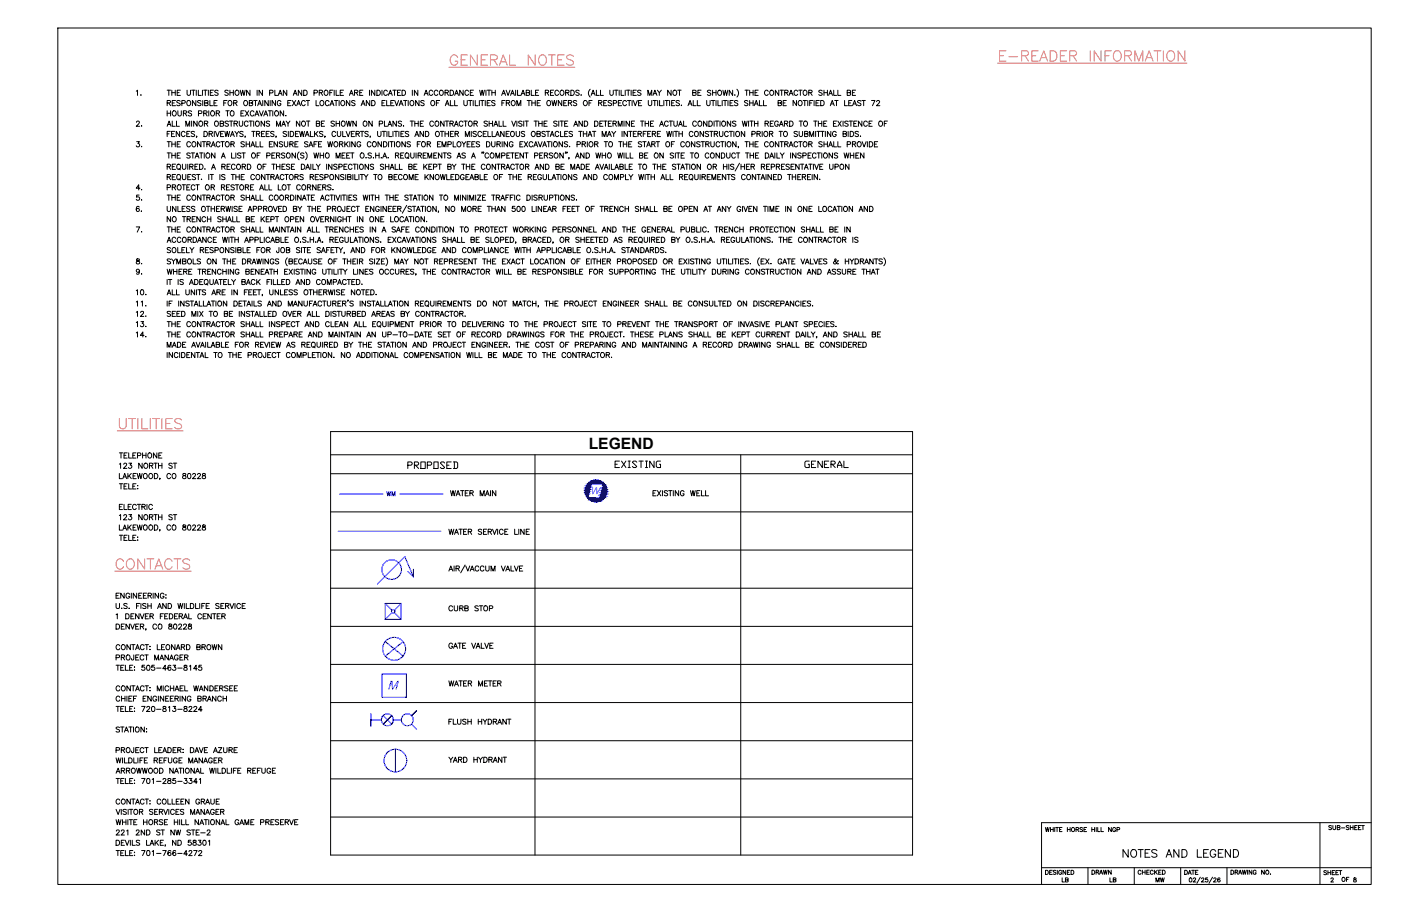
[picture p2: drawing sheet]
<svg xmlns="http://www.w3.org/2000/svg" width="432mm" height="279mm" viewBox="0 0 432 279" stroke-linecap="round" stroke-linejoin="round" font-family="sans-serif">
<defs><g id="words">
<text font-size="7.5" fill="#dd6e6e" x="306.6" y="20.8">E-READER INFORMATION</text>
<text font-size="5.7" x="345.4" y="265.6">NOTES AND LEGEND</text>
<text font-size="5.3" x="124.9" y="145.7">PROPOSED</text>
<g font-size="4.9">
<text x="188.7" y="145.3">EXISTING</text>
<text x="247.3" y="145.3">GENERAL</text>
</g>
<text font-size="4.8" x="181.4" y="138.4">LEGEND</text>
<g font-size="4.4">
<text x="137.6" y="189.4">CURB STOP</text>
<text x="137.6" y="212.7">WATER METER</text>
<text x="335.5" y="270.9">DRAWN</text>
<text x="412.7" y="273">OF</text>
</g>
<text font-size="4.3" fill="#00f" x="119.4" y="212.6">M</text>
<g font-size="4">
<text x="326.3" y="273">LB</text>
<text x="341.1" y="273">LB</text>
<text x="355.2" y="273">MW</text>
<text x="407.1" y="270.9">SHEET</text>
<text x="409.2" y="273">2</text>
</g>
<text font-size="3.4" fill="#00f" x="181.9" y="152.4">W</text>
</g></defs>
<!-- layer: A-DETL-7 -->
<path d="M17.8 8.6h404.8v264.2h-404.8zM422.6 253.7h-101.6v19.1" fill="none" stroke="#000" stroke-width=".31"/>
<!-- layer: 0 -->
<g fill="none" stroke="#000" stroke-width=".31">
<path d="M281.3 133.1v130.6h-179.4M101.9 157.9h179.4M138.9 151.3l.3 1.6 .4-1.6 .4 1.6 .4-1.6M140.6 152.9l.6-1.6 .6 1.6M140.8 152.4h.8M141.9 151.3h1.1M142.5 151.3v1.6M143.4 152.1h.6M144.4 151.3h-1v1.6h1M144.8 152.1l.9-.1 .2-.4-.4-.3h-.7v1.6M145.4 152.1l.5 .8M148 152.9v-1.6l.6 1.6 .6-1.6v1.6"/>
<path d="M149.6 152.9l.6-1.6 .6 1.6M149.8 152.4h.8M151.2 151.3v1.6M152.8 151.3v1.6l-1-1.6v1.6M164.9 140.3v123.4M201.3 152.1h.5M202.2 151.3h-.9v1.6h.9M202.6 151.3l1.1 1.6M203.7 151.3l-1.1 1.6M204.2 151.3v1.6M205.8 151.6l-.4-.3-.5 .1-.1 .4 .9 .5 .1 .4-.4 .2-.7-.2M206.1 151.3h1"/>
<path d="M206.6 151.3v1.6M207.5 151.3v1.6M209.2 151.3v1.6l-1.1-1.6v1.6M210.8 151.7a.56 .56 0 0 0-.6-.4 .56 .56 0 0 0-.5 .6v.4a.56 .56 0 0 0 .6 .6 .56 .56 0 0 0 .5-.6h-.4M212.8 151.3l.4 1.6 .4-1.6 .3 1.6 .4-1.6M214.8 152.1h.5M215.7 151.3h-.9v1.6h.9M216.2 151.3v1.6h.9M217.5 151.3v1.6h.9M228.3 140.3v123.4M101.9 169.6h179.4M138.3 176.1l.6-1.6 .7 1.6"/>
<path d="M138.3 163.2l.4 1.6 .4-1.6 .4 1.6 .4-1.6M138.6 175.6h.7M140 174.5v1.6M140.1 164.8l.6-1.6 .6 1.6M140.3 164.3h.8M140.5 175.3l.9-.1 .1-.5-1-.2v1.6M141.1 175.3l.5 .8M141.4 163.2h1.1M142 163.2v1.6M142.9 164h.6M143.3 174.2l-1.3 2.5M143.6 174.5l.6 1.6 .6-1.6"/>
<path d="M143.8 163.2h-.9v1.6h.9M144.3 164l.9-.1 .2-.4-.4-.3h-.7v1.6M144.9 164l.5 .8M144.9 176.1l.6-1.6 .6 1.6M145.2 175.6h.7M147.6 174.9a.59 .59 0 0 0-.7-.4 .59 .59 0 0 0-.5 .6v.4a.59 .59 0 0 0 .5 .6 .59 .59 0 0 0 .7-.4M148.5 163.4l-.4-.2-.7 .2 .2 .4 .8 .4-.1 .5-.5 .1-.4-.3M149 164h.6M149.1 174.9a.56 .56 0 0 0-.6-.4 .56 .56 0 0 0-.5 .6v.4a.56 .56 0 0 0 .5 .6 .56 .56 0 0 0 .6-.4M149.7 174.5v1.1l.5 .5 .5-.2v-1.4M150 163.2h-1v1.6h1M150.5 164l.8-.1 .2-.4-.4-.3h-.6v1.6"/>
<path d="M151 164l.5 .8M151.3 176.1v-1.6l.7 1.6 .6-1.6v1.6M151.8 163.2l.6 1.6 .6-1.6M153.4 163.2v1.6M154.5 174.5l.6 1.6 .6-1.6M155.1 163.6a.74 .74 0 0 0-1.2 0 .74 .74 0 0 0 .3 1.1l.5 .1 .4-.4M155.6 164h.6M155.9 176.1l.6-1.6 .6 1.6M156.1 175.6h.8M156.5 163.2h-.9v1.6h.9M157.5 174.5v1.6h.9M158.5 174.5l.6 1.6 .6-1.6"/>
<path d="M158.6 163.2v1.6h.9M159.9 163.2v1.6M160.1 175.3h.6M161.1 174.5h-1v1.6h1M161.5 163.2v1.6l-1-1.6v1.6M162.2 164h.6M163.2 163.2h-1v1.6h1M101.9 181.4h179.4M101.9 193.2h179.4M139.5 198.7a.59 .59 0 0 0-.7-.4 .59 .59 0 0 0-.5 .6v.4a.58 .58 0 0 0 .6 .7 .58 .58 0 0 0 .6-.7h-.4M139.8 199.9l.6-1.6 .6 1.6M140 199.4h.8"/>
<path d="M141.1 198.3h1.1M141.7 198.3v1.6M142.6 199.1h.6M143.6 198.3h-1v1.6h1M145.4 198.3l.6 1.6 .6-1.6M146.7 199.9l.7-1.6 .6 1.6M147 199.4h.7M148.3 198.3v1.6h.9M149.4 198.3l.6 1.6 .6-1.6M151 199.1h.6M152 198.3h-1v1.6h1M101.9 204.9h179.4"/>
<path d="M101.9 216.7h179.4M101.9 228.4h179.4M138.3 233.5l.6 .8v.8M138.3 222.5h.6M139.3 221.8h-1v1.6M139.6 233.5l-.7 .8M139.7 221.8v1.6h.9M139.7 235.1l.6-1.6 .6 1.6M140 234.6h.7M141 221.8l.1 1.3 .3 .3 .6-.3 .1-1.3M141.3 234.3l.9-.1 .2-.4-.4-.3h-.7v1.6M141.8 234.3l.6 .8"/>
<path d="M142.9 233.5h.5a.87 .87 0 0 1 .6 .8 .87 .87 0 0 1-.6 .8h-.5zM143.6 222l-.3-.2-.7 .2 .1 .4 .8 .3v.6l-.9-.2M144.2 222.5h1M144.2 221.8v1.6M145.2 221.8v1.6M146 233.5v1.6M146 234.3h1.1M147.1 233.5v1.6M147.4 222.5h1.1M147.4 221.8v1.6M147.5 233.5l.6 .8v.8M148.5 221.8v1.6"/>
<path d="M148.7 233.5l-.6 .8M148.8 221.8l.7 .7v.9M149.1 233.5h.5a.85 .85 0 0 1 .6 .8 .85 .85 0 0 1-.6 .8h-.5zM150.1 221.8l-.6 .7M150.5 221.8h.5a.82 .82 0 0 1 .5 .8 .82 .82 0 0 1-.5 .8h-.5zM150.7 234.3l.9-.1 .1-.4-.4-.3h-.6v1.6M151.2 234.3l.5 .8M152 222.5h1v-.6l-1-.1v1.6M152 235.1l.7-1.6 .5 1.6M152.3 234.6h.7M152.6 222.5l.5 .9M153.4 223.4l.6-1.6 .6 1.6"/>
<path d="M153.6 222.8h.8M154.7 233.5v1.6l-1.1-1.6v1.6M155.1 233.5h1M155.6 233.5v1.6M156 221.8v1.6l-1-1.6v1.6M156.4 221.8h1.1M156.9 221.8v1.6M101.9 240.2h179.4M101.9 252h179.4M406.8 253.7v19.1M410.4 254.8l-.3-.2-.6 .2 .9 .7-.3 .4-.6-.2M410.8 254.6v.9l.4 .4 .4-.2v-1.1"/>
<path d="M412.2 255.2l.7-.1 .1-.3-.1-.2h-.7v1.3l.7-.2 .1-.3-.3-.2M413.4 255.3h1.1M415.8 254.8l-.3-.2-.6 .2 .9 .7-.3 .4-.6-.2M416.2 254.6v1.3M416.2 255.2h.8M417 254.6v1.3M417.5 255.2h.5M418.3 254.6h-.8v1.3h.8M418.7 255.2h.4M419.5 254.6h-.8v1.3h.8M419.7 254.6h.8M420.1 254.6v1.3"/>
<path d="M321 267.6h101.6M322.2 268.4h.5a.68 .68 0 0 1 .4 .6 .68 .68 0 0 1-.4 .7h-.5zM323.5 269h.5M324.3 268.4h-.8v1.3h.8M325.5 268.6l-.3-.2-.6 .2 .1 .2 .8 .5-.3 .4-.6-.2M325.9 268.4v1.3M327.2 268.7a.46 .46 0 0 0-.5-.3 .46 .46 0 0 0-.4 .5 .54 .54 0 0 0 .2 .6 .54 .54 0 0 0 .7 0v-.3h-.3M328.5 268.4v1.3l-.9-1.3v1.3M329.7 268.4h-.7v1.3M330.1 268.4h.4a.68 .68 0 0 1 .5 .6 .68 .68 0 0 1-.5 .7h-.4zM351.7 268.7a.45 .45 0 0 0-.6-.4 .45 .45 0 0 0-.3 .6v.3a.46 .46 0 0 0 .3 .4 .46 .46 0 0 0 .6-.3M352.1 269h.8"/>
<path d="M352.1 268.4v1.2M352.9 268.4v1.2M353.4 269h.5M354.2 268.4h-.8v1.2h.8M355.4 268.7a.48 .48 0 0 0-.5-.4 .48 .48 0 0 0-.4 .6v.3a.48 .48 0 0 0 .4 .4 .48 .48 0 0 0 .5-.3M355.9 268.4v1.2M356.7 268.4l-.8 .8M357.9 268.4h-.8v1.2M358.3 268.4h.4a.68 .68 0 0 1 .4 .6 .68 .68 0 0 1-.4 .6h-.4zM365.1 268.4h.4a.68 .68 0 0 1 .5 .6 .68 .68 0 0 1-.5 .7h-.4zM366.2 269.7l.5-1.3 .5 1.3M366.4 269.2h.6"/>
<path d="M367.3 268.4h.8M367.7 268.4v1.3M368.4 269h.5M369.2 268.4h-.8v1.3h.8M379.4 268.4h.4a.68 .68 0 0 1 .4 .6 .68 .68 0 0 1-.4 .6h-.4zM380.7 269l.8-.1v-.4l-.8-.1v1.2M381.1 269l.4 .6M381.8 269.6l.4-1.2 .5 1.2M381.9 269.2h.6M382.9 268.4l.3 1.2 .3-1.2 .3 1.2 .3-1.2M384.5 268.4v1.2M385.8 268.4v1.2l-.8-1.2v1.2"/>
<path d="M387.1 268.7a.45 .45 0 0 0-.5-.4 .45 .45 0 0 0-.4 .6v.3a.45 .45 0 0 0 .5 .4 .45 .45 0 0 0 .4-.4h-.3M389.7 268.4v1.2l-.9-1.2v1.2M391.5 269.5h.1"/>
<circle cx="390.6" cy="268.9" r=".58"/>
</g>
<!-- layer: A-DETL-1 -->
<path d="M335.3 267.6v5.2M349.6 267.6v5.2M363.9 267.6v5.2M378.2 267.6v5.2" fill="none" stroke="#000" stroke-width=".31"/>
<!-- layer: A-ANNO -->
<g fill="none" stroke="#000" stroke-width=".31">
<path d="M322.2 255.2l.3 1.3 .3-1.3 .3 1.3 .3-1.3M323.8 255.2v1.3M323.8 255.8h.8M324.6 255.2v1.3M325.1 255.2v1.3M325.4 255.2h.8M325.8 255.2v1.3M326.6 255.8h.4M327.3 255.2h-.7v1.3h.7M329 255.8h.8M329 255.2v1.3M329.8 255.2v1.3"/>
<path d="M331.6 255.8l.8-.1 .1-.3-.9-.2v1.3M332.1 255.8l.4 .7M333.7 255.4l-.3-.2-.6 .2 .9 .7-.3 .4-.6-.2M334.1 255.8h.5M334.9 255.2h-.8v1.3h.8M336.5 255.8h.9M336.5 255.2v1.3M337.4 255.2v1.3M337.9 255.2v1.3M338.3 255.2v1.3h.7M339.3 255.2v1.3h.8M342.5 255.2v1.3l-.8-1.3v1.3"/>
<path d="M343.8 255.5a.45 .45 0 0 0-.5-.3 .45 .45 0 0 0-.4 .5v.3a.45 .45 0 0 0 .5 .5 .45 .45 0 0 0 .4-.5h-.3M344.3 255.9l.7-.1 .1-.5-.8-.1v1.3M366.7 270.8l.2-.1a.62 .62 0 0 1 .5 .7 .62 .62 0 0 1-.7 .5l-.2-.5zM367.8 271a.37 .37 0 0 1 .6-.2 .37 .37 0 0 1-.1 .6l-.6 .6h.9M370 270.5l-1.1 1.9M370.3 271a.37 .37 0 0 1 .6-.2 .37 .37 0 0 1 0 .6l-.6 .6h.8M372.2 270.7h-.6v.6a.45 .45 0 0 1 .6 0 .45 .45 0 0 1-.1 .7 .45 .45 0 0 1-.6-.2M373.7 270.5l-1.1 1.9M374.1 271l.5-.3 .2 .4-.8 .9h.9M376 270.9v-.1a.58 .58 0 0 0-.7 .5 .58 .58 0 0 0 .6 .6 .39 .39 0 0 0 0-.6 .39 .39 0 0 0-.6 .3"/>
<circle cx="330.7" cy="255.8" r=".58"/>
</g>
<!-- layer: ACAD-BORDER -->
<g fill="none" stroke="#000" stroke-width=".31">
<path d="M42 28.1l.4-.3v1.6M42.1 37.7l.3-.4 .6 .3-.2 .6-.8 .7h1.1M43.3 29.3h.2zM43.6 38.9h.1zM51.5 31.8l.9-.1 .2-.4-.4-.3h-.7v1.6M51.5 38.9l.6-1.6 .6 1.6M51.5 27.8h1.1M51.5 34.2v1.6M51.5 34.9h1.1M51.7 38.4h.8M52 27.8v1.6M52 31.8l.6 .8"/>
<path d="M52.6 34.2v1.6M53 27.8v1.6M53 28.6h1M53.1 37.3v1.6h.9M53.1 31.8h.6M53.3 34.4l.1-.2a.74 .74 0 0 1 .9 .8 .74 .74 0 0 1-.9 .7l-.3-.6zM54 27.8v1.6M54.1 31h-1v1.6h1M54.4 37.3v1.6h.9M54.6 28.6h.6M54.8 34.2v1.1l.5 .5 .5-.3 .1-1.3M55.5 31.2l-.3-.2-.6 .1-.1 .4 1 .5v.3l-.3 .3-.7-.3"/>
<path d="M55.6 27.8h-1v1.6h1M56 31.8h.9l.2-.5-.4-.3h-.7v1.6M56.5 34.9l.9-.1 .2-.3-.4-.3h-.7v1.6M57 34.9l.6 .9M57.3 38.9v-1.6l.6 1.6 .6-1.6v1.6M57.7 27.8v1.4l.4 .2 .4-.1 .2-.3v-1.2M57.7 31.2l.2-.1a.74 .74 0 0 1 .9 .7 .74 .74 0 0 1-.9 .7l-.3-.5zM59.1 34.4l-.4-.2-.7 .2 .1 .3 .9 .4-.1 .6-.5 .1-.4-.3M59.1 27.8h1M59.1 37.3v1.6M59.6 27.8v1.6M60.4 31v1.6l-1.1-1.6v1.6"/>
<path d="M60.5 27.8v1.6M60.7 37.3v1.6l-1-1.6v1.6M61.1 27.8v1.6h.9M61.2 35l.9-.1 .1-.6-1-.1v1.6M61.4 37.5l.2-.1a.75 .75 0 0 1 .9 .7 .75 .75 0 0 1-.9 .8l-.3-.6zM61.9 31.2l-.3-.2-.7 .2 .1 .3 .9 .5-.1 .5-.5 .1-.4-.3M62.4 27.8v1.6M62.5 31v1.6M62.8 34.9l.9-.1 .1-.3-.3-.3h-.7v1.6M62.8 27.8h1M63 38.1l.9-.1 .1-.5-1-.2v1.6M63.1 31.8l.9-.1 .1-.4-.3-.3h-.7v1.6l.9-.1 .1-.5-.3-.2"/>
<path d="M63.3 27.8v1.6M63.3 34.9l.5 .9M63.5 38.1l.6 .8M64.2 27.8v1.6M64.3 34.2v1.6M64.7 31v1.6h.9M64.8 28.6h.6M65.2 34.2a.75 .75 0 0 1 1 .8 .75 .75 0 0 1-1 .7l-.3-.6zM65.8 27.8h-1v1.6h1M66 31.8h.5M66.3 37.5l.2-.2a.77 .77 0 0 1 .8 .9 .77 .77 0 0 1-.9 .7l-.3-.6zM66.6 34.9l.9-.1 .2-.3-.4-.3h-.7v1.6"/>
<path d="M66.9 31h-.9v1.6h.9M67.2 34.9l.5 .9M67.2 28.1l-.4-.3-.6 .3 .1 .3 .9 .4-.1 .5-.6 .1-.3-.2M67.9 38.1l.8-.1 .2-.4-.4-.3h-.6v1.6l.9-.1 .1-.4-.4-.3M69 31.8h.6M69.6 34.2h1.1M70 31h-1v1.6M70.1 34.2v1.6M70.4 28.1l-.4-.3-.6 .1-.1 .5 1 .4 .1 .4-.4 .2-.7-.2M70.4 31.2l.2-.1a.74 .74 0 0 1 .9 .7 .74 .74 0 0 1-.9 .7l-.3-.5zM70.4 37.5l-.4-.2-.7 .2 .1 .4 1 .4-.1 .6h-.6l-.4-.2M70.7 37.3h1.1"/>
<path d="M70.9 28.6h1M70.9 27.8v1.6M71.1 34.4l.1-.2a.74 .74 0 0 1 1 .8 .74 .74 0 0 1-1 .7l-.2-.6zM71.2 37.3v1.6M71.9 27.8v1.6M72 31.8l.9-.1 .2-.4-.4-.3h-.7v1.6M72.1 38.1l1-.1 .1-.5-1.1-.2v1.6M72.5 31.8l.6 .8M72.6 28.1l.2-.2a.74 .74 0 0 1 .9 .7 .74 .74 0 0 1-.9 .7l-.4-.5zM72.7 38.1l.5 .8M73.7 37.3v1.2l.5 .4 .6-.4v-1.2M74 27.8l.4 1.6 .4-1.6 .4 1.6 .4-1.6"/>
<path d="M74.3 34.9h.6M75.3 34.2h-1v1.6h1M75.4 31.1a.75 .75 0 0 1 1 .7 .75 .75 0 0 1-1 .7l-.3-.5zM75.6 34.2l1.1 1.6M76.5 37.7a.59 .59 0 0 0-.7-.4 .59 .59 0 0 0-.5 .6v.4a.59 .59 0 0 0 .5 .6 .59 .59 0 0 0 .7-.3M76.7 34.2l-1.1 1.6M76.8 37.3h1M76.8 31.8l.9-.1 .2-.4-.4-.3h-.7v1.6l1-.2 .1-.4-.4-.2M77 27.8v1.6l-1-1.6v1.6M77.3 37.3v1.6M78.2 31h1M78.2 37.3v1.6"/>
<path d="M78.3 34.5a.59 .59 0 0 0-.7-.3 .59 .59 0 0 0-.5 .6v.3a.59 .59 0 0 0 .5 .7 .59 .59 0 0 0 .7-.4M78.6 35.8l.6-1.6 .6 1.6M78.7 31v1.6M78.8 35.2h.7M78.9 37.5l.3-.2a.77 .77 0 0 1 .8 .9 .77 .77 0 0 1-1 .7l-.3-.6zM79.2 27.8v1.6M79.4 32.6l.6-1.6 .6 1.6M79.6 32h.8M79.9 34.2l.7 1.6 .6-1.6M80.9 27.8v1.6l-1.1-1.6v1.6M81 31v1.6M81.3 35.8l.6-1.6 .6 1.6"/>
<path d="M81.5 37.3v1.6l-1-1.6v1.6M81.5 35.2h.8M82.7 31v1.6l-1.1-1.6v1.6M82.7 34.2h1M83.1 28.7l.9-.1v-.7l-.9-.1v1.6M83.1 37.5l-.4-.2-.7 .2 .1 .4 .9 .4v.6h-.6l-.4-.2M83.2 34.2v1.6M83.3 31v1.6M84.1 34.2v1.6M84.7 27.8v1.6h.9M84.9 34.2a.75 .75 0 0 1 1 .8 .75 .75 0 0 1-1 .7l-.3-.6zM84.9 31v1.6l-1-1.6v1.6"/>
<path d="M85.2 38.9v-1.6l.7 1.6 .5-1.6v1.6M85.8 29.4l.6-1.6 .6 1.6M86 28.9h.7M86.6 31.4a.56 .56 0 0 0-.7-.4 .56 .56 0 0 0-.4 .6v.4a.56 .56 0 0 0 .5 .6 .56 .56 0 0 0 .6-.6h-.4M86.8 38.9l.6-1.6 .6 1.6M87 38.4h.8M87.4 34.2v1.6l-1-1.6v1.6M88 35.7h.2zM88.2 37.3l.6 .8v.8M88.4 27.8v1.6l-1.1-1.6v1.6M88.7 31.8h.6M89.4 37.3l-.6 .8"/>
<path d="M89.7 31h-1v1.6h1M90.1 31l1 1.6M90.4 29.4l.6-1.6 .6 1.6M90.6 28.9h.8M91.1 31l-1 1.6M91.4 32.6l.6-1.6 .6 1.6M91.7 32h.7M92.4 37.3v1.6l-1-1.6v1.6M93 27.8v1.6l-1.1-1.6v1.6M93.1 37.5l.2-.1a.74 .74 0 0 1 .9 .7 .74 .74 0 0 1-.9 .8l-.4-.6zM93.6 27.8h.5a.87 .87 0 0 1 .6 .8 .87 .87 0 0 1-.6 .8h-.5zM94.1 31.4a.59 .59 0 0 0-.7-.4 .59 .59 0 0 0-.5 .6v.4a.59 .59 0 0 0 .5 .6 .59 .59 0 0 0 .7-.4"/>
<path d="M94.4 31h1M94.4 37.3h1.1M94.9 31v1.6M95 37.3v1.6M96.8 28.7l.9-.1 .1-.6-1-.2v1.6M97.4 31v1.6h.9M97.5 38.1l.9-.1 .2-.4-.4-.3h-.7v1.6l1-.1 .1-.4-.4-.3M98.4 28.6l.9-.1 .1-.4-.3-.3h-.7v1.6M98.9 28.6l.5 .8M98.9 31.1a.75 .75 0 0 1 1 .7 .75 .75 0 0 1-1 .7l-.3-.5zM99.1 38.1h.6M100 28.1l.2-.2a.74 .74 0 0 1 .9 .7 .74 .74 0 0 1-.9 .7l-.3-.5z"/>
<path d="M100 37.3h-.9v1.6h.9M101.4 31.4a.56 .56 0 0 0-.7-.4 .56 .56 0 0 0-.4 .6v.4a.57 .57 0 0 0 .4 .6 .57 .57 0 0 0 .7-.4M101.6 28.6h.6M101.7 32.6l.6-1.6 .6 1.6M101.9 32h.8M102.6 27.8h-1v1.6M103 27.8v1.6M103.1 37.5l-.4-.2-.7 .2 .1 .4 1 .6-.4 .4-.7-.2M103.1 31h1M103.6 27.8v1.6h.9M103.6 31v1.6M103.6 37.3v1.6"/>
<path d="M103.6 38.1h1M104.5 31v1.6M104.6 37.3v1.6M104.9 28.6h.6M105.3 37.5l.3-.2a.77 .77 0 0 1 .8 .9 .77 .77 0 0 1-.9 .7l-.3-.6zM105.3 31.1a.75 .75 0 0 1 1 .7 .75 .75 0 0 1-1 .7l-.3-.5zM105.9 27.8h-1v1.6h1M106.8 37.3l.3 1.6 .4-1.6 .4 1.6 .4-1.6M107.7 29.4l.6-1.6 .6 1.6M107.8 31v1.6l-1-1.6v1.6M107.9 28.9h.8M109.3 28.6l.9-.1 .1-.4-.4-.3h-.6v1.6"/>
<path d="M109.4 31.2l-.3-.2-.6 .1-.1 .4 .9 .5 .1 .3-.3 .3-.7-.3M109.8 37.3v1.6l-1-1.6v1.6M109.8 28.6l.5 .8M110.9 28.6h.6M111.3 32.6l.6-1.6 .6 1.6M111.5 32h.8M111.8 27.8h-.9v1.6h.9M112.1 37.5l.3-.2a.77 .77 0 0 1 .7 .9 .77 .77 0 0 1-.9 .7l-.3-.6zM113.9 27.8v1.6M114 31v1.6l-1.1-1.6v1.6M114.6 31h.5a.87 .87 0 0 1 .5 .8 .87 .87 0 0 1-.5 .8h-.5zM114.7 37.3v1.6l-1-1.6v1.6"/>
<path d="M115.5 27.8v1.6l-1-1.6v1.6M116.2 27.8h.5a.85 .85 0 0 1 .5 .8 .85 .85 0 0 1-.5 .8h-.5zM116.9 38.2l.9-.1 .1-.6-1-.2v1.6M117.7 27.8v1.6M117.7 31.8h.6M118.5 37.3v1.6h.9M118.7 31h-1v1.6h1M119.2 31v1.6h.9M119.4 28.2a.56 .56 0 0 0-.7-.4 .56 .56 0 0 0-.4 .6v.4a.57 .57 0 0 0 .4 .6 .57 .57 0 0 0 .7-.4M119.5 38.9l.6-1.6 .6 1.6M119.7 29.4l.6-1.6 .6 1.6M119.8 38.4h.7"/>
<path d="M119.9 28.9h.8M120.4 31.8h.7M121.1 27.8h1M121.5 31h-1.1v1.6h1.1M121.6 27.8v1.6M121.7 31l.6 1.6 .6-1.6M122.2 37.3v1.6l-1.1-1.6v1.6M122.5 28.6h.6M123 32.6l.6-1.6 .6 1.6M123.2 32h.8M123.5 27.8h-1v1.6h1M123.8 37.5l-.4-.2-.7 .2 .2 .4 .9 .6-.4 .4-.7-.2"/>
<path d="M123.9 27.8h.6a.87 .87 0 0 1 .5 .8 .87 .87 0 0 1-.5 .8h-.6zM124.3 38.9h.2zM124.4 31h1M124.9 31v1.6M125.8 31v1.6M126.4 37.3h1.1M126.5 31.2l.2-.1a.74 .74 0 0 1 .9 .7 .74 .74 0 0 1-.9 .7l-.3-.5zM127 37.3v1.6M127.1 27.8v1.6M127.8 38.1h1.1M127.8 37.3v1.6M128.8 27.8v1.6l-1.1-1.6v1.6"/>
<path d="M128.9 37.3v1.6M129.2 31v1.6l-1.1-1.6v1.6M129.5 38.1h.6M130.5 37.3h-1v1.6h1M130.7 29.4l.6-1.6 .7 1.6M130.7 31.2l-.4-.2-.6 .2 .1 .3 .8 .5v.5l-.6 .1-.3-.3M131 28.9h.7M133.1 31.1a.75 .75 0 0 1 .9 .7 .75 .75 0 0 1-.9 .7l-.3-.5zM133.4 28.2a.59 .59 0 0 0-.7-.4 .59 .59 0 0 0-.5 .6v.4a.59 .59 0 0 0 .5 .6 .59 .59 0 0 0 .7-.4M133.6 37.7a.59 .59 0 0 0-.7-.4 .59 .59 0 0 0-.4 .6v.4a.59 .59 0 0 0 .4 .6 .59 .59 0 0 0 .7-.3M134.2 37.5l.3-.2a.77 .77 0 0 1 .8 .9 .77 .77 0 0 1-.9 .7l-.3-.6zM134.5 31.8h.6"/>
<path d="M135 28.2a.59 .59 0 0 0-.7-.4 .59 .59 0 0 0-.5 .6v.4a.59 .59 0 0 0 .5 .6 .59 .59 0 0 0 .7-.4M135.5 31h-1v1.6M135.6 28.1l.1-.2a.74 .74 0 0 1 .9 .7 .74 .74 0 0 1-.9 .7l-.3-.5zM136.9 37.3v1.6l-1.1-1.6v1.6M137.2 28.6l.8-.1 .2-.4-.4-.3h-.6v1.6M137.2 32.6l.6-1.6 .6 1.6M137.2 37.3h1.1M137.5 32h.7M137.7 28.6l.5 .8M137.8 37.3v1.6M138.7 38.1l.9-.1 .1-.4-.3-.3h-.7v1.6M138.7 27.8h.6a.87 .87 0 0 1 .5 .8 .87 .87 0 0 1-.5 .8h-.6z"/>
<path d="M138.8 31v1.6h.9M139.2 38.1l.5 .8M140 38.9l.6-1.6 .6 1.6M140.1 29.4l.6-1.6 .6 1.6M140.1 31v1.6h.9M140.3 38.4h.7M140.3 28.9h.8M142.7 37.7a.59 .59 0 0 0-.7-.4 .59 .59 0 0 0-.5 .6v.4a.59 .59 0 0 0 .5 .6 .59 .59 0 0 0 .7-.3M142.7 27.8v1.6l-1-1.6v1.6M143 31v1.1l.4 .5 .6-.3v-1.3M143 37.3h1M143.5 37.3v1.6"/>
<path d="M144.4 28.2a.56 .56 0 0 0-.6-.4 .56 .56 0 0 0-.5 .6v.4a.57 .57 0 0 0 .4 .6 .57 .57 0 0 0 .7-.4M144.4 31h1.1M144.5 37.5l.3-.2a.77 .77 0 0 1 .8 .9 .77 .77 0 0 1-.9 .7l-.3-.6zM144.9 28.6h.6M144.9 31v1.6M145.8 31v1.6M145.9 27.8h-1v1.6h1M146.1 38.1l.9-.1 .2-.4-.4-.3h-.7v1.6M146.5 31v1.6h.9M146.6 38.1l.6 .8M147.7 31v1.6M147.8 27.8l.4 1.6 .4-1.6 .3 1.6 .4-1.6"/>
<path d="M148.1 31h1.1M148.6 31v1.6M149.6 31v1.6M149.8 27.8v1.6M150.2 27.8h1M150.2 31.8h.5M150.2 37.5l-.3-.2-.7 .2 .1 .4 .9 .6-.3 .4-.7-.2M150.7 27.8v1.6M150.7 37.3v1.6M150.7 38.1h1.1M151.1 31h-.9v1.6h.9M151.6 28.6h1.1"/>
<path d="M151.6 27.8v1.6M151.8 37.3v1.6M152.2 38.9l.6-1.6 .6 1.6M152.4 38.4h.8M152.6 31.2l-.4-.2-.7 .2 .1 .3 .9 .5-.1 .5-.5 .1-.4-.3M152.7 27.8v1.6M153.8 37.3v1.6h.9M154.6 29.4l.6-1.6 .6 1.6M154.7 31.8h.6M154.9 28.9h.7M155.1 37.3v1.6h.9M155.7 31h-1v1.6"/>
<path d="M156 27.8l.6 1.6 .6-1.6M156 31.8l1-.1 .1-.5-1.1-.2v1.6M156.6 31.8l.5 .8M157.4 29.4l.5-1.6 .6 1.6M157.6 28.9h.7M157.7 37.3l.6 1.6 .6-1.6M157.9 31.1a.75 .75 0 0 1 .9 .7 .75 .75 0 0 1-.9 .7l-.3-.5zM158.9 27.8v1.6M159.3 32.6v-1.6l.6 1.6 .6-1.6v1.6M159.3 37.3v1.6M159.5 27.8v1.6h.9M160.6 29.4l.6-1.6 .6 1.6"/>
<path d="M160.8 28.9h.8M160.9 37.5l-.4-.2-.6 .2v.4l1 .6-.4 .4-.6-.2M161.4 37.3v1.6M161.8 37.3h1.1M162.2 28.6l.9-.1 .1-.4-.3-.3h-.7v1.6l1-.1v-.4l-.3-.3M162.3 37.3v1.6M162.5 31h1M163 31v1.6M163.7 27.8v1.6h1M163.9 31.8h1.1M163.9 31v1.6M164.6 37.3h1.1"/>
<path d="M165 31v1.6M165.1 28.6h.6M165.1 37.3v1.6M165.6 31.8h.6M166 27.8h-.9v1.6h.9M166 38.1h1.1M166 37.3v1.6M166.5 31h-.9v1.6h.9M167.1 37.3v1.6M167.7 38.1h.6M168.1 28.6l.9-.1 .1-.4-.4-.3h-.6v1.6M168.6 28.6l.5 .8"/>
<path d="M168.7 37.3h-1v1.6h1M168.7 31.2l.1-.1a.74 .74 0 0 1 .9 .7 .74 .74 0 0 1-.9 .7l-.3-.5zM169.7 28.6h.6M170.1 31l.4 1.6 .4-1.6 .3 1.6 .4-1.6M170.6 27.8h-.9v1.6h.9M171.7 37.5l-.4-.2-.7 .2 .2 .4 .9 .6-.4 .4-.7-.2M172.2 28.2a.59 .59 0 0 0-.7-.4 .59 .59 0 0 0-.5 .6v.4a.59 .59 0 0 0 .5 .6 .59 .59 0 0 0 .7-.4M172.2 37.3v1.6M172.6 37.3h1.1M172.9 27.9a.75 .75 0 0 1 1 .7 .75 .75 0 0 1-1 .7l-.3-.5zM173.1 31v1.6l-1-1.6v1.6M173.1 37.3v1.6"/>
<path d="M173.7 31.8h.6M174 38.1h.7M174.3 28.6l1-.1v-.5l-1-.2v1.6M174.7 31h-1v1.6h1M174.9 28.6l.5 .8M175 37.3h-1v1.6h1M175.2 31.8l.9-.1 .1-.4-.3-.3h-.7v1.6M175.7 31.8l.5 .8M175.9 27.8h.5a.85 .85 0 0 1 .6 .8 .85 .85 0 0 1-.6 .8h-.5zM176.8 38.9l.7-1.6 .6 1.6M177.1 38.4h.7M177.8 31.2l-.4-.2-.6 .1v.4l.9 .5 .1 .3-.4 .3-.7-.3"/>
<path d="M178.5 28.1l-.4-.3-.5 .1-.1 .5 .9 .4 .1 .4-.4 .2-.6-.2M179 29.3h.2zM179.5 37.3v1.6l-1.1-1.6v1.6M180.1 31.1a.75 .75 0 0 1 .9 .7 .75 .75 0 0 1-.9 .7l-.3-.5zM180.1 37.3h.5a.87 .87 0 0 1 .6 .8 .87 .87 0 0 1-.6 .8h-.5zM181.5 31.8h.6M181.9 27.5a1.58 1.58 0 0 0 0 2.4M182.2 29.4l.6-1.6 .6 1.6M182.4 28.9h.8M182.5 31h-1v1.6M183.3 37.3h.5a.87 .87 0 0 1 .5 .8 .87 .87 0 0 1-.5 .8h-.5zM183.8 27.8v1.6h.9"/>
<path d="M184.5 31.8l.9-.1 .1-.4-.3-.3h-.7v1.6M184.9 38.1h.6M185 31.8l.5 .8M185.1 27.8v1.6h.9M185.8 37.3h-.9v1.6h.9M186.1 31.8h.5M186.1 37.3h1M186.6 37.3v1.6M187 31h-.9v1.6h.9M187.5 38.1h.6M188 27.8v1.2l.4 .4 .6-.4v-1.2M188.5 31.2l-.4-.2-.7 .2 .1 .3 .9 .5-.1 .5-.5 .1-.4-.3"/>
<path d="M188.5 37.3h-1v1.6h1M188.9 38.1l.9-.1 .2-.4-.4-.3h-.7v1.6M189 31.8h.9l.2-.5-.4-.3h-.7v1.6M189.4 27.8h1.1M189.5 38.1l.5 .8M189.9 27.8v1.6M190.5 38.9v-1.6l.6 1.6 .6-1.6v1.6M190.6 31.8h.6M190.8 27.8v1.6M191.4 27.8v1.6h.9M191.6 31h-1v1.6h1M192.3 37.3v1.6"/>
<path d="M192.7 27.8v1.6M193.1 31.4a.59 .59 0 0 0-.7-.4 .59 .59 0 0 0-.5 .6v.4a.59 .59 0 0 0 .5 .6 .59 .59 0 0 0 .7-.4M193.1 27.8h1M193.4 31h1M193.6 27.8v1.6M193.9 31v1.6M194 37.3v1.6l-1-1.6v1.6M194.5 27.8v1.6M194.6 38.1h.6M194.8 31v1.6M195.1 28.6h.6M195.2 31l.6 1.6 .6-1.6"/>
<path d="M195.6 37.3h-1v1.6h1M196.1 27.8h-1v1.6h1M196.8 31.8h.6M197.4 37.3h1.1M197.6 28.1l-.4-.3-.6 .1v.5l.9 .4 .1 .4-.4 .2-.7-.2M197.8 31h-1v1.6h1M197.9 37.3v1.6M198.8 38.1h1.1M198.8 37.3v1.6M199.7 29.4v-1.6l.6 1.6 .6-1.6v1.6M199.8 31v1.1l.5 .5 .4-.1 .2-.4v-1.1M199.9 37.3v1.6"/>
<path d="M200.5 38.1h.6M201.3 29.4l.5-1.6 .7 1.6M201.3 31h1M201.5 37.3h-1v1.6h1M201.5 28.9h.7M201.8 31v1.6M202.6 27.8l.6 .8v.8M202.7 31v1.6M203.3 31v1.6h.9M203.3 38.9l.6-1.6 .6 1.6M203.5 38.4h.8M203.8 27.8l-.6 .8"/>
<path d="M204.6 31v1.6M205 31h1M205.5 31v1.6M206 37.7a.59 .59 0 0 0-.7-.4 .59 .59 0 0 0-.5 .6v.4a.59 .59 0 0 0 .5 .6 .59 .59 0 0 0 .7-.3M206.2 37.3h1.1M206.4 31v1.6M206.8 37.3v1.6M206.8 27.8v1.6l-1-1.6v1.6M207 31.8h.6M207.7 27.9a.74 .74 0 0 1 .9 .7 .74 .74 0 0 1-.9 .7l-.3-.5zM207.7 37.3v1.2l.5 .4 .5-.4v-1.2M208 31h-1v1.6h1"/>
<path d="M208.9 27.8h1M209.1 38.9l.6-1.6 .6 1.6M209.3 38.4h.8M209.4 31.2l-.4-.2-.5 .1-.1 .4 .9 .5 .1 .3-.4 .3-.6-.3M209.4 27.8v1.6M209.9 32.5h.2zM210.7 37.3v1.6h.9M212 32.6l.7-1.6 .6 1.6M212.3 32h.8M213.5 28.6l.9-.1 .1-.5-1-.2v1.6l1-.1v-.6l-.3-.1M213.7 31v1.6h.8M214.6 37.7a.59 .59 0 0 0-.6-.4 .59 .59 0 0 0-.5 .6v.4a.59 .59 0 0 0 .4 .6 .59 .59 0 0 0 .7-.3"/>
<path d="M214.9 31v1.6h1M215.1 28.6h.6M215.2 37.5l.4-.2a.77 .77 0 0 1 .7 .9 .77 .77 0 0 1-.9 .7l-.3-.6zM216.1 27.8h-1v1.6h1M217.8 31v1.1l.5 .5 .4-.1 .2-.4v-1.1M217.9 37.3v1.6l-1.1-1.6v1.6M218.5 37.3h.5a.87 .87 0 0 1 .6 .8 .87 .87 0 0 1-.6 .8h-.5zM219.1 28.1l-.4-.3-.7 .3 .1 .3 .9 .4-.1 .5-.5 .1-.4-.2M219.2 31h1.1M219.6 28.6h1.1M219.6 27.8v1.6M219.8 31v1.6"/>
<path d="M220.1 37.3v1.6M220.5 37.3h1M220.7 27.8v1.6M220.7 31v1.6M221 37.3v1.6M221.3 31v1.6h.9M221.4 28.1l.1-.2a.74 .74 0 0 1 1 .7 .74 .74 0 0 1-1 .7l-.3-.5zM221.9 37.3v1.6M222.6 37.5l.1-.1a.75 .75 0 0 1 1 .7 .75 .75 0 0 1-1 .8l-.3-.6zM222.6 31v1.6M222.8 27.8l.4 1.6 .4-1.6 .3 1.6 .4-1.6M223 31h1"/>
<path d="M223.5 31v1.6M224.4 31v1.6M225 31.8h.6M225.2 37.3v1.6l-1-1.6v1.6M225.8 27.8v1.6l-1.1-1.6v1.6M226 31h-1v1.6h1M226.5 29.3v.1zM226.8 37.5l-.4-.2-.6 .2v.4l1 .6-.4 .4-.6-.2M227.1 27.5a1.67 1.67 0 0 1 0 2.4M227.4 31.2l-.4-.2-.5 .1-.1 .4 .9 .5 .1 .3-.4 .3-.6-.3M228.8 37.3l.4 1.6 .3-1.6 .4 1.6 .4-1.6M229.6 27.8h1.1"/>
<path d="M230.1 27.8v1.6M230.5 31.2l-.4-.2-.7 .2 .1 .3 1 .6-.4 .5-.7-.3M230.7 37.3v1.6M231.1 28.6h1M231.1 27.8v1.6M231.1 31v1.6M231.1 31.8h1M231.1 37.3h1.1M231.6 37.3v1.6M232.1 27.8v1.6M232.1 31v1.6M232.5 32.6l.6-1.6 .6 1.6"/>
<path d="M232.5 38.1h1.1M232.5 37.3v1.6M232.7 28.6h.6M232.7 32h.8M233.6 37.3v1.6M233.7 27.8h-1v1.6h1M234.1 31v1.6h.9M235.3 31v1.6h1M235.8 38.1l.9-.1 .2-.4-.4-.3h-.7v1.6M236.3 38.1l.6 .8M236.8 28.2a.59 .59 0 0 0-.7-.4 .59 .59 0 0 0-.5 .6v.4a.59 .59 0 0 0 .5 .6 .59 .59 0 0 0 .7-.4M237.4 38.1h.6"/>
<path d="M237.5 27.9a.75 .75 0 0 1 1 .7 .75 .75 0 0 1-1 .7l-.3-.5zM238.4 37.3h-1v1.6h1M239.8 31.8l.9-.1 .2-.4-.4-.3h-.7v1.6l1-.2 .1-.4-.4-.2M239.9 37.7a.56 .56 0 0 0-.7-.4 .56 .56 0 0 0-.4 .6v.4a.57 .57 0 0 0 .4 .6 .57 .57 0 0 0 .7-.3v-.3h-.4M240 27.8v1.6l-1-1.6v1.6M240.2 38.9l.6-1.6 .6 1.6M240.4 27.8h1.1M240.4 38.4h.8M240.9 27.8v1.6M241.4 31.8h.6M241.8 38.1l.9-.1 .1-.4-.4-.3h-.6v1.6M241.9 28.6l.8-.1 .2-.4-.4-.3h-.6v1.6"/>
<path d="M242.3 38.1l.5 .8M242.4 31h-1v1.6h1M242.4 28.6l.5 .8M243.2 29.4l.6-1.6 .6 1.6M243.4 37.3h.5a.85 .85 0 0 1 .6 .8 .85 .85 0 0 1-.6 .8h-.5zM243.4 28.9h.8M245.5 31v1.6l-1.1-1.6v1.6M245.9 28.2a.59 .59 0 0 0-.7-.4 .59 .59 0 0 0-.5 .6v.4a.59 .59 0 0 0 .5 .6 .59 .59 0 0 0 .7-.4M246.2 27.8h1M246.3 31.1a.75 .75 0 0 1 1 .7 .75 .75 0 0 1-1 .7l-.3-.5zM246.3 37.3h1.1M246.7 27.8v1.6"/>
<path d="M246.8 37.3v1.6M247.5 31h1.1M247.7 28.1l.1-.2a.74 .74 0 0 1 .9 .7 .74 .74 0 0 1-.9 .7l-.3-.5zM247.8 37.5l.2-.1a.74 .74 0 0 1 .9 .7 .74 .74 0 0 1-.9 .8l-.3-.6zM248 31v1.6M249 31v1.6M249.3 28.6l.8-.1 .2-.4-.4-.3h-.6v1.6M249.6 31.8h.5M249.8 28.6l.5 .8M250.5 31h-.9v1.6M250.8 37.3h1M250.9 31v1.6"/>
<path d="M251.3 37.3v1.6M251.5 31.8h.6M252.2 38.1h1.1M252.2 37.3v1.6M252.5 31h-1v1.6h1M252.9 31h.6a.87 .87 0 0 1 .5 .8 .87 .87 0 0 1-.5 .8h-.6zM253.3 37.3v1.6M253.4 28.1l-.4-.3-.7 .3 .1 .3 .9 .4v.5l-.6 .1-.4-.2M253.9 38.1h.6M254 28.6h1M254 27.8v1.6M254.8 37.3h-.9v1.6h.9"/>
<path d="M255 27.8v1.6M255.4 29.4l.6-1.6 .6 1.6M255.6 28.9h.8M255.9 32.6l.6-1.6 .6 1.6M256.1 32h.8M256.9 38.1h.6M257 27.8v1.6h.9M257.3 31h1M257.8 31v1.6M257.9 37.3h-1v1.6h1M258.2 27.8v1.6h1M258.2 37.3l1.1 1.6"/>
<path d="M259.3 37.3l-1.1 1.6M259.8 37.3v1.6M260.3 31v1.6h.9M261.1 28.6l.9-.1 .2-.4-.4-.3h-.7v1.6l.9-.1 .2-.4-.4-.3M261.4 37.5l-.4-.2-.6 .2v.4l1 .4-.1 .6h-.6l-.3-.2M261.6 31.8h.6M261.7 37.3h1.1M262.3 37.3v1.6M262.6 31h-1v1.6h1M262.7 28.6h.6M262.8 32.6l.6-1.6 .6 1.6M263 32h.8"/>
<path d="M263.1 38.1h.7M263.7 27.8h-1v1.6h1M264.2 37.3h-1.1v1.6h1.1M265.3 31.2l-.3-.2-.7 .2 .1 .3 .9 .5-.1 .5-.5 .1-.4-.3M265.6 37.3v1.6l-1-1.6v1.6M265.6 31h1.1M266.2 31v1.6M267.3 37.7a.59 .59 0 0 0-.6-.4 .59 .59 0 0 0-.5 .6v.4a.59 .59 0 0 0 .5 .6 .59 .59 0 0 0 .6-.3M267.8 38.1h.6M268.6 31h1.1l-.8 1.6M268.8 37.3h-1v1.6h1M270.2 31.4l.3-.4 .6 .3-.2 .5-.8 .8h1.1"/>
<path d="M270.9 37.5l.3-.2a.77 .77 0 0 1 .8 .9 .77 .77 0 0 1-.9 .7l-.3-.6zM272.5 38.1h.6M273.5 37.3h-1v1.6M42.1 43.7h.9l-.5 .6a.53 .53 0 0 1 .5 .5 .53 .53 0 0 1-.4 .5 .53 .53 0 0 1-.6-.3M43.1 58h-1.1l.8-1v1.6M43.6 45.2h.1zM43.6 58.5h.1zM51.5 51.4l.9-.1 .2-.3-.4-.4h-.7v1.6M51.5 54.6l.9-.1 .2-.4-.4-.3h-.7v1.6M51.5 57.8l.9-.1 .2-.4-.4-.3h-.7v1.6M51.5 41.3h.6M51.5 43.7h1.1"/>
<path d="M51.5 47.2h1.1M52 43.7v1.6M52 47.2v1.6M52 51.4l.6 .8M52 54.6l.6 .8M52.5 40.5h-1v1.6M52.9 41.3h.6M53 43.7v1.6M53 47.2v1.6M53 44.4h1M53 47.9h1M53.1 57.7l1-.1v-.4l-1-.2v1.6"/>
<path d="M53.1 51.4h.6M53.1 54.6h.6M53.6 57.7l.5 .9M53.8 40.5h-.9v1.6h.9M54 43.7v1.6M54 47.2v1.6M54.1 50.6h-1v1.6h1M54.1 53.8h-1v1.6h1M54.6 50.9l.2-.2a.72 .72 0 0 1 .9 .8 .72 .72 0 0 1-1.1 .5zM54.6 54.1l.2-.2a.72 .72 0 0 1 .9 .8 .72 .72 0 0 1-1.1 .5zM54.6 44.4h.6M54.6 47.9h.6"/>
<path d="M54.9 57.1a.75 .75 0 0 1 1 .7 .75 .75 0 0 1-1 .7l-.3-.5zM55.2 51.9l.4 .5M55.2 55.1l.4 .4M55.4 40.5v1.6l-1.1-1.6v1.6M55.6 43.7h-1v1.6h1M55.6 47.2h-1v1.6h1M56.1 57h1.1M56.2 50.6l.1 1.4 .3 .2 .6-.2 .1-1.4M56.2 53.8l.1 1.4 .3 .2 .6-.2 .1-1.4M56.6 57v1.6M57 40.9a.59 .59 0 0 0-.6-.4 .59 .59 0 0 0-.5 .6v.4a.59 .59 0 0 0 .4 .6 .59 .59 0 0 0 .7-.4M57.6 41.3h.6"/>
<path d="M57.6 57.7h.6M57.9 50.6v1.6M57.9 54.6h.6M58.5 51.4l.9-.1v-.6l-.9-.1v1.6M58.5 40.5h-.9v1.6h.9M58.5 57h-.9v1.6h.9M58.6 47.4l-.3-.2h-.6v.6l.8 .3 .1 .4-.3 .3-.7-.3M58.7 44.1a.59 .59 0 0 0-.6-.4 .59 .59 0 0 0-.5 .6v.4a.59 .59 0 0 0 .4 .6 .59 .59 0 0 0 .7-.4M58.8 53.8h-.9v1.6h.9M58.9 47.2h1.1M59 51.4l.5 .8M59.3 43.9l.1-.1a.75 .75 0 0 1 1 .7 .75 .75 0 0 1-1 .7l-.3-.5z"/>
<path d="M59.4 47.2v1.6M60 40.7l-.4-.2-.7 .2 .2 .4 .9 .6-.4 .4-.7-.2M60.1 57.4a.59 .59 0 0 0-.7-.4 .59 .59 0 0 0-.5 .6v.4a.59 .59 0 0 0 .5 .6 .59 .59 0 0 0 .7-.4M60.1 51.4h.6M60.1 48.8l.6-1.6 .6 1.6M60.3 54.1l-.4-.3-.7 .3 .2 .3 .9 .5v.3l-.4 .2-.7-.2M60.4 48.2h.7M60.4 57h1M60.6 53.8h1M60.7 42h-.2h.2l-.2 .4M60.9 57v1.6M61 50.6h-.9v1.6h.9"/>
<path d="M61.1 53.8v1.6M61.5 50.6a.86 .86 0 0 1 1 .4 .86 .86 0 0 1-.1 1l-.9 .2zM61.5 47.2h1.1M61.9 43.7v1.6l-1-1.6v1.6M62 55.3h.2zM62 47.2v1.6M62.3 43.7h1.1M62.9 40.5h.5a.85 .85 0 0 1 .6 .8 .85 .85 0 0 1-.6 .8h-.5zM62.9 43.7v1.6M62.9 47.2v1.6M63.1 52.2h.1zM63.5 57.2l.1-.1a.74 .74 0 0 1 .9 .7 .74 .74 0 0 1-.9 .7l-.3-.5z"/>
<path d="M63.8 44.5l.9-.1 .1-.4-.4-.3h-.6v1.6M63.8 47.2a.75 .75 0 0 1 .9 .8 .75 .75 0 0 1-.9 .7l-.3-.6zM64.3 44.4l.5 .9M64.3 53.8v1.6M64.4 41.3l1-.1 .1-.4-.4-.3h-.7v1.6M64.7 53.8h1.1M65 41.3l.5 .8M65.1 57.7h.9l.1-.4-.4-.3h-.6v1.6M65.1 45.3l.6-1.6 .6 1.6M65.2 52.2l.6-1.6 .6 1.6M65.3 53.8v1.6M65.4 44.7h.7"/>
<path d="M65.4 51.7h.8M65.6 57.7l.5 .9M66 40.5v1.6M66.3 47.2v1.6l-1.1-1.6v1.6M66.4 40.5l.6 1.6 .6-1.6M67.8 44.1a.59 .59 0 0 0-.7-.4 .59 .59 0 0 0-.5 .6v.4a.59 .59 0 0 0 .5 .6 .59 .59 0 0 0 .7-.4M67.8 53.8v1.6M68 41.3h.6M68.1 43.7h1M68.2 48.8l.6-1.6 .6 1.6M68.2 57.7h.9l.2-.4-.4-.3h-.7v1.6M68.4 51.4l.9-.1v-.6l-.9-.1v1.6"/>
<path d="M68.5 48.2h.7M68.6 43.7v1.6M68.7 57.7l.6 .9M68.9 51.4l.5 .8M69 40.5h-1v1.6h1M69.3 40.5l.3 1.6 .4-1.6 .4 1.6 .4-1.6M69.3 54.1l-.3-.3-.7 .3 .2 .3 .8 .5v.3l-.3 .2-.7-.2M69.6 43.9l.1-.1a.75 .75 0 0 1 1 .7 .75 .75 0 0 1-1 .7l-.3-.5zM69.8 57.7h.6M70 51.4h.6M70.8 57h-1v1.6h1M71 50.6h-1v1.6h1"/>
<path d="M71 42.1l.6-1.6 .6 1.6M71.2 44.5l.9-.1 .1-.4-.4-.3h-.6v1.6M71.2 41.6h.8M71.2 53.8h1.1M71.4 47.2v1.6h.9M71.7 44.4l.5 .9M71.8 53.8v1.6M72.2 57.2l-.4-.2-.6 .2 .1 .4 .8 .3v.6l-.6 .1-.3-.3M72.4 40.5l.6 .8v.8M72.4 51a.57 .57 0 0 0-.6-.4 .57 .57 0 0 0-.5 .7v.3a.56 .56 0 0 0 .5 .6 .56 .56 0 0 0 .6-.3M72.5 57h1.1M72.7 47.2v1.6"/>
<path d="M72.7 53.8v1.6M72.7 54.6h1M73.1 57v1.6M73.2 50.7a.73 .73 0 0 1 1 .8 .73 .73 0 0 1-1.1 .5l-.2-.7zM73.6 40.5l-.6 .8M73.7 53.8v1.6M74 57.2l.2-.1a.74 .74 0 0 1 .9 .7 .74 .74 0 0 1-.9 .7l-.3-.5zM74.3 47.4l-.4-.2-.7 .2 .2 .4 .8 .3-.1 .6-.5 .1-.4-.3M74.3 54.6h.6M74.5 47.2h1.1M74.6 51.4l1-.1v-.6l-1-.1v1.6M74.9 40.7l-.4-.2-.6 .2 .1 .4 .9 .4-.1 .5-.5 .1-.4-.2"/>
<path d="M75.1 47.2v1.6M75.2 51.4l.5 .8M75.3 53.8h-1v1.6h1M75.3 43.9l-.4-.2-.6 .2v.3l1 .5-.1 .5-.6 .1-.3-.3M75.6 42l-.1 .4M75.6 57.7l1-.1v-.4l-1-.2v1.6M75.9 44.4h1M75.9 43.7v1.6M76.2 57.7l.5 .9M76.2 50.6a.87 .87 0 0 1 1.1 .5 .87 .87 0 0 1-.3 1.1h-.8zM76.9 43.7v1.6M77.2 57.7h.6"/>
<path d="M77.3 45.3l.6-1.6 .6 1.6M77.5 44.7h.8M77.6 40.5h1.1M77.8 47.2a.75 .75 0 0 1 1 .8 .75 .75 0 0 1-1 .7l-.3-.6zM78.1 40.5v1.6M78.2 57h-1v1.6h1M78.4 54.2a.59 .59 0 0 0-.6-.4 .59 .59 0 0 0-.5 .6v.4a.59 .59 0 0 0 .5 .6 .59 .59 0 0 0 .6-.4M78.9 43.7v1.6h.9M79 41.3l.9-.1 .2-.4-.4-.3h-.7v1.6M79.2 53.9a.73 .73 0 0 1 .9 .7 .73 .73 0 0 1-1.1 .6l-.1-.8zM79.2 47.9h.6M79.5 41.3l.6 .8"/>
<path d="M79.6 50.7a.73 .73 0 0 1 1 .8 .73 .73 0 0 1-1.1 .5l-.2-.7zM80 58.6l.6-1.6 .6 1.6M80.2 43.7v1.6h.9M80.2 47.2h-1v1.6M80.2 58h.8M80.6 41.3h.6M81.1 51.4h.6M81.6 40.5h-1v1.6h1M81.6 57v1.6h.9M81.7 53.8v1.6l-1.1-1.6v1.6M82 41.3h.7M82 53.8h1.1"/>
<path d="M82 50.6h-.9v1.6M82.2 48l.9-.1 .2-.4-.4-.3h-.7v1.6M82.6 53.8v1.6M82.9 57v1.6h.9M83 40.5h-1v1.6h1M83 44.4h.7M83.5 54.6l.9-.1v-.6l-.9-.1v1.6M83.8 47.9h.6M83.8 50.6h1M84 43.7h-1v1.6h1M84 54.6l.5 .8M84.3 50.6v1.6"/>
<path d="M84.5 40.7l-.4-.2-.7 .2 .1 .4 .9 .4-.1 .5-.5 .1-.4-.2M84.8 47.2h-1v1.6h1M84.8 55.4l.7-1.6 .6 1.6M85.1 54.9h.8M85.1 42l-.1 .4M85.2 47.9l.9-.1 .2-.3-.4-.3h-.7v1.6M85.2 51.4h1.1M85.2 50.6v1.6M85.5 43.7v1.6l-1-1.6v1.6M85.8 57v1.6h.9M85.8 47.9l.5 .9M86.3 50.6v1.6"/>
<path d="M86.9 51.4h.6M87.1 43.9l-.4-.2-.6 .2 .1 .4 .9 .5-.4 .5-.6-.3M87.2 57.1a.75 .75 0 0 1 1 .7 .75 .75 0 0 1-1 .7l-.2-.5zM87.5 54.2a.59 .59 0 0 0-.7-.4 .59 .59 0 0 0-.4 .6v.4a.59 .59 0 0 0 .4 .6 .59 .59 0 0 0 .7-.4M87.6 43.7v1.1l.5 .5 .5-.3 .1-1.3M87.8 47.4l-.4-.2-.7 .2 .2 .4 .9 .5-.4 .5-.7-.3M87.8 53.8h1.1M87.9 50.6h-1v1.6h1M88.3 40.7l-.3-.2-.8 .2 .1 .4 1 .4-.1 .5-.6 .1-.4-.2M88.3 53.8v1.6M88.4 47.4a.75 .75 0 0 1 1.1 .2 .75 .75 0 0 1-.3 1.1 .76 .76 0 0 1-.9-.3 .76 .76 0 0 1 .1-1zM88.5 57h1"/>
<path d="M88.9 40.5v1.6M89 57v1.6M89.3 44.5l.9-.1 .2-.4-.4-.3h-.7v1.6M89.3 50.9l-.4-.3-.5 .1-.1 .5 .9 .4 .1 .4-.4 .2-.6-.2M89.5 40.5h.5a.87 .87 0 0 1 .5 .8 .87 .87 0 0 1-.5 .8h-.5zM89.5 53.9a.73 .73 0 0 1 .9 .7 .73 .73 0 0 1-1.1 .6l-.1-.8zM89.8 44.4l.6 .9M89.8 51.4h.6M90.8 50.6h-1v1.6h1M90.9 54.6l.9-.1v-.6l-.9-.1v1.6M90.9 44.4h.6M91.1 47.2v1.6l-1.1-1.6v1.6"/>
<path d="M91.1 41.3h.6M91.4 54.6l.5 .8M91.9 43.7h-1v1.6h1M92 40.5h-.9v1.6h.9M92.2 46.9a1.58 1.58 0 0 0 0 2.4M92.3 40.5l.4 1.6 .4-1.6 .4 1.6 .4-1.6M92.5 57.4a.57 .57 0 0 0-.6-.4 .57 .57 0 0 0-.5 .6v.4a.56 .56 0 0 0 .5 .6 .56 .56 0 0 0 .6-.4M92.9 50.6a.86 .86 0 0 1 .9 .4 .86 .86 0 0 1 0 1l-.9 .2zM93.3 57.1a.75 .75 0 0 1 1 .7 .75 .75 0 0 1-1 .7l-.3-.5zM93.5 54.1l-.4-.3-.6 .1v.5l.8 .3 .2 .5-.4 .2-.7-.2M93.7 47.4l-.4-.2-.7 .2 .2 .4 .8 .3v.6l-.6 .1-.4-.3M94.1 42.1l.6-1.6 .6 1.6"/>
<path d="M94.1 46.9a1.67 1.67 0 0 1 0 2.4M94.2 52.2l.6-1.6 .6 1.6M94.3 41.6h.7M94.4 51.7h.8M94.7 57.7h1l.1-.4-.4-.3h-.7v1.6M94.9 43.9l-.4-.2-.6 .2 .1 .4 .9 .5-.4 .5-.6-.3M95.2 45.3l.6-1.6 .6 1.6M95.3 57.7l.5 .9M95.4 44.7h.8M95.6 54.6l1-.2v-.4l-1-.2v1.6M95.7 40.5v1.6h.9M95.8 50.6v1.6"/>
<path d="M96.1 54.6l.5 .8M96.4 50.6v1.6h.9M96.7 47.2l.4 1.6 .4-1.6 .3 1.6 .4-1.6M96.8 44.4h.6M96.9 40.5v1.6M97.2 54.6h.6M97.3 41.2l.7 .9M97.4 57v1.6l-1-1.6v1.6M97.5 50.6l.6 .8v.8M97.8 43.7h-1v1.6M98 40.5l-1.1 1.1M98 57.7h.6"/>
<path d="M98.2 53.8h-1v1.6h1M98.2 44.4h.6M98.7 47.9h1M98.7 47.2v1.6M98.7 50.6l-.6 .8M99 57h-1v1.6h1M99.1 43.7h-.9v1.6h.9M99.4 57.7h.9l.2-.4-.4-.3h-.7v1.6M99.5 40.7l-.4-.2-.6 .2 .1 .4 .9 .6-.4 .4-.6-.2M99.6 54.1l-.4-.3-.5 .1-.1 .5 .8 .3 .2 .5-.4 .2-.6-.2M99.7 47.2v1.6M99.9 57.7l.6 .9"/>
<path d="M100.1 54.7l.9-.1 .1-.6-1-.2v1.6M100.2 42h-.2h.2l-.2 .4M100.4 47.4a.68 .68 0 0 1 1.1 .6 .68 .68 0 0 1-1.1 .5zM100.7 50.6v1.6M101 43.7l.4 1.6 .4-1.6 .4 1.6 .3-1.6M101.8 54.1l.1-.2a.72 .72 0 0 1 1 .8 .72 .72 0 0 1-1.1 .5zM102 57.2l-.4-.2-.5 .1-.1 .4 .9 .4 .1 .4-.4 .3-.6-.3M102.3 50.6v1.6l-1-1.6v1.6M102.5 58.5h.2zM103.1 43.9l.1-.1a.75 .75 0 0 1 1 .7 .75 .75 0 0 1-1 .7l-.3-.5zM103.5 40.9a.59 .59 0 0 0-.7-.4 .59 .59 0 0 0-.5 .6v.4a.59 .59 0 0 0 .5 .6 .59 .59 0 0 0 .7-.4M103.6 48.8v-1.6l.6 1.6 .6-1.6v1.6"/>
<path d="M103.9 50.9l-.4-.3-.7 .3 .2 .4 .9 .5v.2l-.4 .2-.7-.2M104 40.5v1.2l.4 .4 .4-.1 .2-.3v-1.2M104.4 53.8v1.6l-1-1.6v1.6M104.4 51.5l.9-.1 .1-.6-1-.2v1.6M104.6 44.5l1-.1 .1-.4-.4-.3h-.7v1.6M105.2 44.4l.5 .9M105.4 47.9h.6M105.6 40.5v1.6h1M106 54.1l-.4-.3-.7 .3 .2 .3 .9 .5v.3l-.4 .2-.7-.2M106 51.4h.6M106.3 43.7v1.6M106.4 47.2h-1v1.6h1"/>
<path d="M106.6 53.8v1.6M106.6 44.4l.7 .9M106.7 40.5l.6 1.6 .6-1.6M106.8 47.9h.6M107 50.6h-1v1.6h1M107.1 54.6l.9-.1 .2-.4-.4-.3h-.7v1.6l1-.2 .1-.3-.4-.3M107.3 43.7l-1 1M107.8 47.2h-1v1.6h1M107.8 43.7v1.6M108 47.2h1.1M108.3 41.3h.6M108.5 51a.59 .59 0 0 0-.7-.4 .59 .59 0 0 0-.4 .7v.3a.59 .59 0 0 0 .4 .6 .59 .59 0 0 0 .7-.3"/>
<path d="M108.6 47.2v1.6M108.8 53.8v1.6M108.8 50.6h1.1M109.3 40.5h-1v1.6h1M109.3 53.8v1.6h.9M109.3 50.6v1.6M109.5 43.7v1.6l-1.1-1.6v1.6M109.7 41.3l.9-.1 .2-.4-.4-.3h-.7v1.6M110.2 41.3l.6 .8M110.2 50.6v1.6M110.6 53.8v1.6M110.9 50.9l.2-.2a.72 .72 0 0 1 .9 .8 .72 .72 0 0 1-1.1 .5z"/>
<path d="M111 53.8h1.1M111.1 40.5h1M111.2 44.1a.59 .59 0 0 0-.7-.4 .59 .59 0 0 0-.5 .6v.4a.58 .58 0 0 0 .6 .6 .58 .58 0 0 0 .6-.6h-.4M111.3 47.2a.75 .75 0 0 1 .9 .8 .75 .75 0 0 1-.9 .7l-.3-.6zM111.5 53.8v1.6M111.6 40.5v1.6M112.2 53.8l.6 .8v.8M112.7 48.7h.2zM113.4 53.8l-.6 .8M113.5 40.7l-.4-.2-.7 .2 .1 .4 1 .6-.4 .4-.7-.2M113.6 50.6v1.6l-1.1-1.6v1.6M114.2 42l-.2 .4"/>
<path d="M114.3 44.1a.59 .59 0 0 0-.6-.4 .59 .59 0 0 0-.5 .6v.4a.59 .59 0 0 0 .5 .6 .59 .59 0 0 0 .6-.4M114.5 47.4l-.4-.2-.7 .2 .2 .4 .8 .3-.1 .6-.5 .1-.4-.3M114.9 43.9l.2-.1a.74 .74 0 0 1 .9 .7 .74 .74 0 0 1-.9 .7l-.3-.5zM115.1 48.6h.1M115.1 50.9l-.3-.3-.7 .3 .2 .4 .8 .5v.2l-.3 .2-.7-.2M115.1 53.8h1.1M115.7 53.8v1.6M115.8 47.9h1M115.8 47.2v1.6M116.4 40.5v1.2l.4 .4 .4-.1 .2-.3v-1.2M116.7 54.1l.1-.2a.72 .72 0 0 1 1 .8 .72 .72 0 0 1-1.1 .5l-.2-.4zM116.8 47.2v1.6"/>
<path d="M117.5 48.6h.1M117.6 43.7v1.6l-1.1-1.6v1.6M117.8 40.5h1.1M117.9 48.8l.7-1.6 .6 1.6M118.2 43.7h.5a.85 .85 0 0 1 .6 .8 .85 .85 0 0 1-.6 .8h-.5zM118.2 48.2h.8M118.3 50.9l-.4-.3-.6 .1v.5l.8 .4 .2 .4-.4 .2-.7-.2M118.3 40.5v1.6M118.8 51.4h1M118.8 50.6v1.6M119.3 40.5v1.6M119.6 48.6h.1"/>
<path d="M119.8 43.7v1.6M119.8 54.6l.9-.1 .2-.4-.4-.3h-.7v1.6l1-.2 .1-.3-.4-.3M119.8 40.5v1.6h.9M119.8 50.6v1.6M120.1 43.7h1.1M120.2 52.2l.6-1.6 .7 1.6M120.4 51.7h.8M120.7 43.7v1.6M121.1 40.5v1.6M121.5 54.6h.5M121.5 40.5h1.1M121.6 43.7v1.6"/>
<path d="M121.8 50.6v1.6h.9M121.9 47.9l.9-.1 .1-.3-.3-.3h-.7v1.6M122 40.5v1.6M122.3 43.9l.3-.2a.77 .77 0 0 1 .7 .8 .77 .77 0 0 1-.9 .7l-.3-.5zM122.4 53.8h-.9v1.6h.9M122.4 47.9l.5 .9M122.9 40.5v1.6M123.1 50.6v1.6h.9M123.5 47.9h.6M123.6 41.3h.6M123.9 54.2a.57 .57 0 0 0-.7-.4 .57 .57 0 0 0-.4 .6v.4a.56 .56 0 0 0 .5 .6 .56 .56 0 0 0 .6-.4M124.5 47.2h-1v1.6h1"/>
<path d="M124.5 40.5h-.9v1.6h.9M124.7 53.9a.73 .73 0 0 1 .9 .7 .73 .73 0 0 1-1.1 .6l-.1-.8zM124.9 43.7v1.6l-1-1.6v1.6M125 47.4a.75 .75 0 0 1 1.1 .4 .75 .75 0 0 1-.8 1l-.5-.7zM125.5 48.5l.5 .4M126 40.7l-.4-.2-.7 .2 .1 .4 1 .6-.4 .4-.7-.2M126 51.4l.9-.1 .1-.3-.3-.4h-.7v1.6l1-.1v-.4l-.3-.3M126.1 55.4v-1.6l.6 1.6 .6-1.6v1.6M126.5 43.9l-.4-.2-.7 .2 .1 .3 .9 .5v.5l-.6 .1-.4-.3M126.6 47.2v1.1l.4 .5 .4-.1 .2-.4v-1.1M127.6 51.4h.5M127.8 42.1l.7-1.6 .6 1.6"/>
<path d="M127.9 54.6h.6M128.1 41.6h.8M128.2 47.2v1.6M128.5 50.6h-.9v1.6h.9M128.6 44.4h.6M128.9 47.9l.9-.1 .1-.3-.4-.3h-.6v1.6M128.9 53.8h-1v1.6h1M129.4 47.9l.5 .9M129.6 43.7h-1v1.6M130 43.9l.3-.2a.77 .77 0 0 1 .8 .8 .77 .77 0 0 1-.9 .7l-.3-.5zM130.4 47.9h.6M130.5 40.5v1.6l-1-1.6v1.6"/>
<path d="M130.6 50.6v1.6M131 51.3l.7 .9M131 53.8v1.6M131.1 40.5h.6a.87 .87 0 0 1 .5 .8 .87 .87 0 0 1-.5 .8h-.6zM131.3 54.5l.7 .9M131.4 47.2h-1v1.6h1M131.7 44.5l.8-.1 .2-.4-.4-.3h-.6v1.6M131.7 50.6l-1.1 1.1M131.9 48.8v-1.6l.6 1.6 .6-1.6v1.6M132 53.8l-1 1.1M132.2 44.4l.5 .9M132.2 51.4h.6"/>
<path d="M133.1 50.6h-.9v1.6h.9M133.6 53.8v1.6l-1.1-1.6v1.6M133.6 51.5l.9-.1 .1-.6-1-.2v1.6M133.7 47.9h.6M134.3 54.1l.2-.2a.72 .72 0 0 1 .9 .8 .72 .72 0 0 1-1.1 .5l-.2-.4zM134.4 40.7l.1-.1a.75 .75 0 0 1 1 .7 .75 .75 0 0 1-1 .7l-.3-.5zM134.7 47.2h-1v1.6h1M134.8 44.4h.6M135 50.6h1M135.5 50.6v1.6M135.7 53.8l.4 1.6 .4-1.6 .4 1.6 .3-1.6M135.7 40.5h1.1"/>
<path d="M135.8 43.7h-1v1.6h1M136.2 47.2v1.6l-1.1-1.6v1.6M136.2 45.3v-1.6l.7 1.6 .6-1.6v1.6M136.2 40.5v1.6M136.6 47.2h1M137.1 47.2v1.6M137.2 41.3h1M137.2 40.5v1.6M137.7 53.8v1.6h.9M138 51.4l1-.1v-.5l-1-.2v1.6l1-.1 .1-.4-.4-.3M138 44.5h1l.1-.6-1.1-.2v1.6M138.2 40.5v1.6"/>
<path d="M138.8 41.3h.6M139 47.4l-.4-.2h-.6v.6l.9 .3 .1 .4-.4 .3-.7-.3M139 54.6h.6M139.4 50.6l.6 .8v.8M139.7 43.7v1.6h.8M139.8 40.5h-1v1.6h1M140 53.8h-1v1.6h1M140.3 41.3l.9-.1 .1-.4-.4-.3h-.6v1.6M140.4 53.8a.87 .87 0 0 1 1 .5 .87 .87 0 0 1-.2 1l-.8 .1zM140.5 50.6l-.5 .8M140.8 41.3l.5 .8M140.8 48.8l.7-1.6 .6 1.6"/>
<path d="M141 43.9l.2-.1a.74 .74 0 0 1 .9 .7 .74 .74 0 0 1-.9 .7l-.4-.5zM141.1 48.2h.8M142.3 50.6h1M142.4 43.7l.6 .8v.8M142.8 50.6v1.6M143 54.2a.59 .59 0 0 0-.6-.4 .59 .59 0 0 0-.5 .6v.4a.57 .57 0 0 0 .6 .6 .57 .57 0 0 0 .5-.6h-.3M143.4 42.1v-1.6l.6 1.6 .7-1.6v1.6M143.4 47.4l-.4-.2-.6 .2 .1 .4 .8 .3v.6l-.6 .1-.3-.3M143.6 43.7l-.6 .8M143.6 54.6h.6M143.7 51.4h1.1M143.7 50.6v1.6"/>
<path d="M144 44.4h.6M144.6 53.8h-1v1.6h1M144.8 55.4l.6-1.6 .6 1.6M144.8 50.6v1.6M144.9 43.7h-.9v1.6h.9M145 54.9h.8M145.2 40.5v1.6M145.3 48.8l.6-1.6 .6 1.6M145.4 44.4h.6M145.4 51.4h.6M145.5 48.2h.8M146.4 54.6l1-.2v-.4l-1-.2v1.6l1-.2v-.3l-.3-.3"/>
<path d="M146.4 43.7h-1v1.6h1M146.4 50.6h-1v1.6h1M146.8 40.7l-.3-.2-.7 .2v.4l1 .4-.1 .5-.6 .1-.3-.2M147.8 43.9l-.4-.2-.6 .2v.3l1 .6-.4 .5-.6-.3M148 53.8v1.6h.9M148.4 40.9a.59 .59 0 0 0-.6-.4 .59 .59 0 0 0-.5 .6v.4a.59 .59 0 0 0 .4 .6 .59 .59 0 0 0 .7-.4M148.6 46.9l-.1 .4M148.9 41.3h.7M149.1 46.9h-.2h.2l-.2 .4M149.3 54.6h.6M149.5 51a.59 .59 0 0 0-.7-.4 .59 .59 0 0 0-.5 .7v.3a.59 .59 0 0 0 .5 .6 .59 .59 0 0 0 .7-.3M149.9 40.5h-1v1.6h1"/>
<path d="M149.9 43.7h.6a.85 .85 0 0 1 .5 .8 .85 .85 0 0 1-.5 .8h-.6zM150.1 50.9l.1-.2a.72 .72 0 0 1 1 .8 .72 .72 0 0 1-1.1 .5zM150.2 53.8h-.9v1.6h.9M150.4 40.5v1.6h.9M150.6 47.5a.74 .74 0 0 0-1.2 .2 .74 .74 0 0 0 .5 1.1l.7-.4M151.2 47.4a.68 .68 0 0 1 1.1 .6 .68 .68 0 0 1-1.1 .5l-.2-.4zM151.5 43.7v1.1l.5 .5 .4-.1 .2-.4v-1.1M151.7 40.5v1.6h.9M152.5 53.9a.73 .73 0 0 1 1 .7 .73 .73 0 0 1-1.1 .6l-.2-.8zM152.7 50.6v1.6l-1-1.6v1.6M152.7 42.1l.6-1.6 .6 1.6M152.8 48.8v-1.6l.6 1.6 .6-1.6v1.6"/>
<path d="M153 41.6h.7M153.1 50.6h1.1M153.2 44.5l.9-.1 .1-.5-1-.2v1.6M153.6 50.6v1.6M153.7 44.4l.5 .9M153.9 54.6h.7M154.6 51.4l.8-.1 .2-.3-.4-.4h-.6v1.6M154.6 48l.9-.1 .1-.6-1-.1v1.6M154.8 43.7v1.6M154.9 53.8h-1v1.6M155.1 51.4l.5 .8M155.4 40.5v1.6l-1.1-1.6v1.6"/>
<path d="M155.9 52.2l.6-1.6 .6 1.6M156 41.3h.6M156.1 51.7h.8M156.2 47.9h.6M156.4 43.7v1.6l-1-1.6v1.6M156.7 53.8h1M157 40.5h-1v1.6h1M157.2 47.2h-1v1.6h1M157.2 53.8v1.6M157.4 47.2h1.1M157.5 40.7l.3-.2a.77 .77 0 0 1 .8 .8 .77 .77 0 0 1-1 .7l-.2-.5zM157.9 47.2v1.6"/>
<path d="M158.1 44.1a.59 .59 0 0 0-.6-.4 .59 .59 0 0 0-.5 .6v.4a.58 .58 0 0 0 .5 .6 .58 .58 0 0 0 .6-.6h-.4M158.1 54.6h1.1M158.1 53.8v1.6M158.5 51a.59 .59 0 0 0-.6-.4 .59 .59 0 0 0-.5 .7v.3a.59 .59 0 0 0 .5 .6 .59 .59 0 0 0 .6-.3M158.8 47.9h.7M158.8 50.6h1.1M159.1 40.5v1.2l.4 .4 .4-.1 .2-.3v-1.2M159.2 53.8v1.6M159.4 50.6v1.6M159.8 54.6h.6M159.9 47.2h-1.1v1.6h1.1M160.2 44.4h.6"/>
<path d="M160.4 50.9l.1-.2a.72 .72 0 0 1 1 .8 .72 .72 0 0 1-1.1 .5zM160.7 53.8h-.9v1.6h.9M161.2 43.7h-1v1.6h1M161.3 47.2v1.6l-1-1.6v1.6M161.6 43.7l1 1.6M161.7 40.7l-.4-.2-.6 .2v.4l.9 .4v.5l-.6 .1-.3-.2M161.7 47.2h1.1M162 51.4l.9-.1 .1-.3-.4-.4h-.6v1.6M162.3 47.2v1.6M162.5 51.4l.5 .8M162.6 43.7l-1 1.6M162.8 54.6l.9-.1v-.6l-.9-.1v1.6"/>
<path d="M163.3 54.6l.5 .8M163.9 40.7l.2-.1a.74 .74 0 0 1 .9 .7 .74 .74 0 0 1-.9 .7l-.4-.5zM164.2 44.1a.59 .59 0 0 0-.7-.4 .59 .59 0 0 0-.4 .6v.4a.59 .59 0 0 0 .4 .6 .59 .59 0 0 0 .7-.4M164.4 54.6h.6M164.5 45.3l.6-1.6 .6 1.6M164.8 48l.9-.1 .1-.4-.4-.3h-.6v1.6M164.8 44.7h.7M164.9 52.2l.6-1.6 .6 1.6M165.1 51.7h.8M165.4 53.8h-1v1.6h1M165.5 41.3l.9-.1 .1-.5-1-.2v1.6l1-.1v-.6l-.3-.1M165.9 43.7l.6 1.6 .6-1.6"/>
<path d="M166.3 47.9h.6M166.9 54.2a.59 .59 0 0 0-.7-.4 .59 .59 0 0 0-.5 .6v.4a.57 .57 0 0 0 .6 .6 .57 .57 0 0 0 .6-.6h-.4M167.3 45.3l.6-1.6 .5 1.6M167.3 47.2h-1v1.6h1M167.4 53.8v1.1l.5 .5 .5-.2v-1.4M167.5 44.7h.7M167.6 50.6v1.6l-1.1-1.6v1.6M167.8 47.9l.9-.1 .1-.3-.4-.3h-.6v1.6M168.1 40.7l-.4-.2-.7 .2 .1 .4 .9 .4-.1 .5-.5 .1-.4-.2M168.1 50.6a.87 .87 0 0 1 1.1 .5 .87 .87 0 0 1-.3 1.1h-.8zM168.3 47.9l.5 .9M168.4 40.5h1"/>
<path d="M168.6 43.7h1.1M168.9 40.5v1.6M169 53.8v1.6h1M169.1 43.7v1.6M169.6 42.1l.6-1.6 .6 1.6M169.8 41.6h.8M170.1 43.7v1.6M170.1 55.4l.6-1.6 .6 1.6M170.3 47.4l-.3-.2h-.6v.6l.9 .3v.4l-.3 .3-.7-.3M170.3 54.9h.8M170.7 43.9l.2-.1a.75 .75 0 0 1 .9 .7 .75 .75 0 0 1-.9 .7l-.3-.5zM170.9 47.4a.68 .68 0 0 1 1.1 .6 .68 .68 0 0 1-1.1 .5l-.1-.4z"/>
<path d="M171.3 51.4l1-.1v-.5l-1-.2v1.6l1-.1 .1-.4-.4-.3M171.5 53.8h1.1M172 53.8v1.6M172.2 40.9a.56 .56 0 0 0-.6-.4 .56 .56 0 0 0-.5 .6v.4a.57 .57 0 0 0 .4 .6 .57 .57 0 0 0 .7-.4M172.8 40.5v1.6h.9M172.9 51.4h.6M172.9 53.8v1.6M173.4 43.7v1.6l-1.1-1.6v1.6M173.6 47.2v1.6l-1-1.6v1.6M173.7 53.9a.73 .73 0 0 1 1 .7 .73 .73 0 0 1-1.1 .6l-.2-.8zM173.9 50.6h-1v1.6h1M174 41.3h.7"/>
<path d="M174.3 46.9l-.1 .4M174.8 46.9l-.1 .4M175 43.9l-.4-.2-.7 .2v.3l1.1 .6-.4 .5-.7-.3M175 40.5h-1v1.6h1M175.4 48.7l-.1 .4M175.5 45.2h.1zM175.9 52.2v-1.6l.6 1.6 .6-1.6v1.6M176.2 53.8v1.6l-1-1.6v1.6M176.4 40.7l-.3-.2-.7 .2 .1 .4 .9 .4-.1 .5-.5 .1-.4-.2M177.4 48.8l.6-1.6 .6 1.6M177.5 52.2l.6-1.6 .6 1.6M177.6 48.2h.8"/>
<path d="M177.8 51.7h.7M177.8 44.5h.9l.2-.5-.4-.3h-.7v1.6M177.8 54.1l-.3-.3-.6 .1-.1 .5 .9 .3 .1 .5-.3 .2-.7-.2M178.4 40.5h1M178.9 40.5v1.6M179.1 50.6a.87 .87 0 0 1 1 .5 .87 .87 0 0 1-.2 1.1h-.8zM179.4 44.5l.9-.1 .2-.4-.4-.3h-.7v1.6M179.7 55.4l.6-1.6 .6 1.6M179.8 41.3h1M179.8 40.5v1.6M180 44.4l.5 .9M180 54.9h.7"/>
<path d="M180 47.2v1.6l-1.1-1.6v1.6M180.6 47.2h.5a.85 .85 0 0 1 .6 .8 .85 .85 0 0 1-.6 .8h-.5zM180.7 51.4h.6M180.8 40.5v1.6M181 43.7v1.6M181.2 42.1l.6-1.6 .6 1.6M181.4 41.6h.8M181.7 43.9l.1-.1a.75 .75 0 0 1 1 .7 .75 .75 0 0 1-1 .7l-.3-.5zM181.7 50.6h-1v1.6h1M182.4 53.8v1.6l-1.1-1.6v1.6M182.6 40.5h1M183 53.8a.87 .87 0 0 1 1 .5 .87 .87 0 0 1-.3 1l-.7 .1z"/>
<path d="M183.1 40.5v1.6M183.3 44.5l.9-.1 .1-.4-.4-.3h-.6v1.6M183.5 52.2l.6-1.6 .6 1.6M183.6 47.2l.4 1.6 .4-1.6 .4 1.6 .4-1.6M183.7 51.7h.8M183.8 44.4l.5 .9M184.9 50.6l.6 1.6 .6-1.6M185.6 42.1v-1.6l.6 1.6 .6-1.6v1.6M185.6 47.9h1M185.6 47.2v1.6M186.2 52.2l.6-1.6 .6 1.6M186.2 43.7h1.1"/>
<path d="M186.4 51.7h.8M186.6 47.2v1.6M186.7 43.7v1.6M187.2 42.1l.6-1.6 .6 1.6M187.2 54.2a.59 .59 0 0 0-.7-.4 .59 .59 0 0 0-.4 .6v.4a.59 .59 0 0 0 .4 .6 .59 .59 0 0 0 .7-.4M187.4 41.6h.8M187.5 47.2a.75 .75 0 0 1 .9 .8 .75 .75 0 0 1-.9 .7l-.3-.6zM187.7 43.9l.3-.2a.77 .77 0 0 1 .8 .8 .77 .77 0 0 1-.9 .7l-.3-.5zM187.8 50.6v1.6M187.8 54.1l.2-.2a.72 .72 0 0 1 .9 .8 .72 .72 0 0 1-1.1 .5zM188.4 50.6v1.6h.9M188.6 40.5l.5 .8v.8"/>
<path d="M189.4 55.4v-1.6l.6 1.6 .6-1.6v1.6M189.5 52.2l.6-1.6 .6 1.6M189.7 51.7h.8M189.8 40.5l-.7 .8M190.4 47.2l.4 1.6 .3-1.6 .4 1.6 .4-1.6M190.7 43.7h1M191.1 51.4l.9-.1v-.5l-.9-.2v1.6l.9-.1 .1-.4-.4-.3M191.2 54.7l.9-.1 .1-.6-1-.2v1.6M191.2 43.7v1.6M191.7 40.5v1.6M192.1 44.4h1.1M192.1 43.7v1.6"/>
<path d="M192.3 47.2v1.6M192.7 50.6v1.6h.8M192.8 53.8v1.6h.9M193 47.2v1.6h.8M193.2 43.7v1.6M193.4 40.5v1.6l-1.1-1.6v1.6M193.8 40.5h1M193.8 44.4h.6M193.8 53.8l.6 .8v.8M193.9 51.4h.6M194.2 47.2v1.6h.9M194.3 40.5v1.6"/>
<path d="M194.7 43.7h-.9v1.6h.9M194.9 50.6h-1v1.6h1M195.1 53.8l-.7 .8M195.2 41.3h.6M196.2 40.5h-1v1.6h1M196.6 41.3l1-.1 .1-.4-.4-.3h-.7v1.6M196.7 50.6h1.1M196.8 53.8l.4 1.6 .4-1.6 .4 1.6 .4-1.6M197.1 47.9l.9-.1 .2-.3-.4-.3h-.7v1.6l1-.2 .1-.4-.4-.3M197.2 41.3l.5 .8M197.2 50.6v1.6M197.8 43.9l-.4-.2-.7 .2 .2 .4 .9 .5-.4 .5-.7-.3"/>
<path d="M198.1 43.7h1M198.2 41.3h.6M198.4 50.7a.73 .73 0 0 1 .9 .8 .73 .73 0 0 1-1.1 .5l-.1-.7zM198.6 43.7v1.6M198.7 47.9h.6M198.8 53.8v1.6M199.2 40.5h-1v1.6M199.2 53.8h1.1M199.3 45.3l.6-1.6 .6 1.6M199.5 44.7h.8M199.6 41.3h.6M199.7 47.2h-1v1.6h1"/>
<path d="M199.7 53.8v1.6M200.6 40.5h-1v1.6h1M200.7 54.6h1M200.7 53.8v1.6M200.9 44.5l.9-.1 .1-.4-.4-.3h-.6v1.6M201 41.3l.9-.1 .2-.4-.4-.3h-.7v1.6M201.2 50.6h1M201.4 44.4l.5 .9M201.5 41.3l.6 .8M201.7 50.6v1.6M201.7 53.8v1.6M201.9 47.2a.75 .75 0 0 1 1 .8 .75 .75 0 0 1-1 .7l-.3-.6z"/>
<path d="M202.2 43.7h1.1M202.6 41.3h.6M202.6 51.4h1.1M202.6 50.6v1.6M202.8 43.7v1.6M203.6 40.5h-1v1.6h1M203.7 55.4l.6-1.6 .6 1.6M203.7 50.6v1.6M203.9 54.9h.7M204.3 51.4h.6M204.4 47.2v1.6l-1-1.6v1.6M205.3 50.6h-1v1.6h1"/>
<path d="M205.3 53.8v1.6h.9M205.3 43.9l.4-.2a.77 .77 0 0 1 .7 .8 .77 .77 0 0 1-.9 .7l-.3-.5zM205.5 40.5l.4 1.6 .3-1.6 .4 1.6 .4-1.6M206.5 53.8v1.6h.9M206.9 44.4h.6M207.4 40.5v1.6M207.6 47.4l-.4-.2-.7 .2 .2 .4 .9 .5-.4 .5-.7-.3M207.8 40.5h1.1M207.9 43.7h-1v1.6M208.2 47.2v1.6M208.3 50.9l-.4-.3-.7 .3 .2 .4 .9 .5v.2l-.4 .2-.7-.2M208.4 40.5v1.6"/>
<path d="M208.5 47.2h1M208.6 50.6h1M209 47.2v1.6M209.1 50.6v1.6M209.3 41.3h1M209.3 40.5v1.6M209.4 54.6l.9-.1 .2-.4-.4-.3h-.7v1.6M209.8 52.2l.6-1.6 .6 1.6M209.9 47.9h.7M209.9 54.6l.6 .8M210 51.7h.8M210.3 40.5v1.6"/>
<path d="M210.9 47.2h-1v1.6h1M210.9 44.1a.59 .59 0 0 0-.6-.4 .59 .59 0 0 0-.5 .6v.4a.59 .59 0 0 0 .5 .6 .59 .59 0 0 0 .6-.4M211 54.6h.6M211.2 50.6h1M211.5 43.9l.2-.1a.75 .75 0 0 1 .9 .7 .75 .75 0 0 1-.9 .7l-.3-.5zM211.7 50.6v1.6M212 53.8h-1v1.6h1M212.5 54.1l.2-.2a.72 .72 0 0 1 .9 .8 .72 .72 0 0 1-1.1 .5zM212.6 50.6v1.6M212.7 47.2h1.1M213.1 55.1l.4 .4M213.3 47.2v1.6"/>
<path d="M213.3 50.9l.1-.2a.72 .72 0 0 1 1 .8 .72 .72 0 0 1-1.1 .5l-.2-.4zM213.6 40.9a.59 .59 0 0 0-.7-.4 .59 .59 0 0 0-.5 .6v.4a.59 .59 0 0 0 .5 .6 .59 .59 0 0 0 .7-.4M214.1 53.8l.1 1.4 .3 .2 .6-.2 .1-1.4M214.2 43.7v1.6l-1.1-1.6v1.6M214.2 40.7l.3-.2a.77 .77 0 0 1 .7 .9 .77 .77 0 0 1-.9 .6l-.3-.5zM214.2 47.4a.68 .68 0 0 1 1.1 .6 .68 .68 0 0 1-1.1 .5zM215.8 43.9l-.4-.2-.7 .2 .1 .4 1 .5-.4 .5-.7-.3M215.8 53.8v1.6M215.9 50.6v1.6l-1.1-1.6v1.6M216.1 43.7h1M216.4 54.6l.9-.1v-.6l-.9-.1v1.6M216.6 43.7v1.6"/>
<path d="M216.8 40.5v1.6l-1-1.6v1.6M216.9 54.6l.5 .8M217.5 44.5l.9-.1 .2-.4-.4-.3h-.7v1.6M218 54.6h.6M218 44.4l.6 .9M218.2 50.9l.2-.2a.72 .72 0 0 1 .9 .8 .72 .72 0 0 1-1.1 .5l-.2-.4zM218.4 40.7l-.4-.2-.7 .2 .1 .4 1 .4-.1 .5-.6 .1-.4-.2M218.5 47.5a.74 .74 0 0 0-1.2 .2 .74 .74 0 0 0 .5 1.1l.5-.1 .2-.3M218.7 40.5h1.1M218.9 53.8h-.9v1.6h.9M219.1 43.7v1.1l.4 .5 .6-.3v-1.3M219.1 47.4a.75 .75 0 0 1 1.1 .4 .75 .75 0 0 1-.8 1l-.5-.7z"/>
<path d="M219.2 40.5v1.6M219.4 55.4v-1.6l.6 1.6 .6-1.6v1.6M219.8 51.4l.9-.1 .2-.3-.4-.4h-.7v1.6M220.1 41.3l1-.1v-.5l-1-.2v1.6M220.3 51.4l.6 .8M220.7 41.3l.5 .8M221.2 54.6h.6M221.7 47.2v1.6l-1-1.6v1.6M221.7 40.5v1.2l.5 .4 .4-.1 .2-.3v-1.2M221.8 44.1a.59 .59 0 0 0-.6-.4 .59 .59 0 0 0-.5 .6v.4a.59 .59 0 0 0 .4 .6 .59 .59 0 0 0 .7-.4M222.1 43.7h1.1M222.2 53.8h-1v1.6h1"/>
<path d="M222.3 47.2h.6a.88 .88 0 0 1 .5 .8 .88 .88 0 0 1-.5 .8h-.6zM222.6 43.7v1.6M223 51.4h1M223 50.6v1.6M223.6 43.7v1.6M223.7 53.8v1.6l-1.1-1.6v1.6M223.9 47.2v1.1l.5 .5 .3-.1 .3-.4v-1.1M224 50.6v1.6M224.1 53.8h1M224.2 43.9l.2-.1a.75 .75 0 0 1 .9 .7 .75 .75 0 0 1-.9 .7l-.3-.5zM224.5 40.9a.59 .59 0 0 0-.7-.4 .59 .59 0 0 0-.5 .6v.4a.59 .59 0 0 0 .5 .6 .59 .59 0 0 0 .7-.4M224.6 50.6v1.6"/>
<path d="M224.6 53.8v1.6M224.7 40.5h1.1M225.3 40.5v1.6M226.2 50.9l-.4-.3-.7 .3 .2 .4 .9 .5v.2l-.4 .2-.7-.2M226.2 40.5v1.6M226.5 54.1l-.4-.3-.7 .3 .2 .3 .9 .5v.3l-.4 .2-.7-.2M226.7 47.5a.74 .74 0 0 0-1.3 .2 .74 .74 0 0 0 .6 1.1l.4-.1 .3-.3M226.9 40.7l.3-.2a.77 .77 0 0 1 .7 .8 .77 .77 0 0 1-.9 .7l-.3-.5zM226.9 43.7v1.6l-1.1-1.6v1.6M226.9 47.2h1.1M227.5 47.2v1.6M227.6 45.2l-.1 .4"/>
<path d="M227.9 50.3l-1.3 2.4M228.4 51.4h1M228.4 50.6v1.6M229.4 50.6v1.6M229.5 40.5v1.6l-1-1.6v1.6M229.6 43.7h1.1M229.7 54.2a.57 .57 0 0 0-.7-.4 .57 .57 0 0 0-.4 .6v.4a.56 .56 0 0 0 .4 .6 .56 .56 0 0 0 .7-.4M229.7 47.2h1.1M230 51.4h.7M230.1 43.7v1.6M230.3 47.2v1.6M230.4 53.9a.73 .73 0 0 1 1 .7 .73 .73 0 0 1-1.1 .6l-.2-.8z"/>
<path d="M231.1 50.6h-1.1v1.6h1.1M231.1 43.7v1.6M231.1 44.4h1M231.2 47.9h1M231.2 47.2v1.6M231.5 51.4l.9-.1v-.6l-.9-.1v1.6M231.7 41.4l.9-.1 .2-.5-.4-.3h-.7v1.6M232 51.4l.5 .8M232.1 43.7v1.6M232.2 47.2v1.6M232.7 44.4h.6M232.8 47.9h.7"/>
<path d="M232.9 53.8v1.6l-1-1.6v1.6M233.3 41.3l.9-.1 .2-.4-.4-.3h-.7v1.6M233.3 53.8h1.1M233.7 43.7h-1v1.6h1M233.8 47.2h-1v1.6h1M233.8 41.3l.6 .8M233.8 53.8v1.6M234.5 55.4l.6-1.6 .6 1.6M234.7 51.4l.9-.1v-.6l-.9-.1v1.6M234.7 54.9h.8M234.9 40.5v1.6M235.2 51.4l.5 .8"/>
<path d="M235.6 40.7l.1-.1a.75 .75 0 0 1 1 .7 .75 .75 0 0 1-1 .7l-.3-.5zM235.9 47.2h.5a.85 .85 0 0 1 .6 .8 .85 .85 0 0 1-.6 .8h-.5zM236.1 53.8v1.6M236.3 51.4h.6M236.8 44.1a.59 .59 0 0 0-.7-.4 .59 .59 0 0 0-.5 .6v.4a.59 .59 0 0 0 .5 .6 .59 .59 0 0 0 .7-.4M237.2 41.3l.9-.1 .1-.4-.4-.3h-.6v1.6M237.2 50.6h-.9v1.6h.9M237.2 48.8l.6-1.6 .7 1.6M237.4 43.9l.1-.1a.75 .75 0 0 1 1 .7 .75 .75 0 0 1-1 .7l-.3-.5zM237.4 48.2h.8M237.7 51.5l.9-.1 .1-.6-1-.2v1.6M237.7 41.3l.5 .8"/>
<path d="M237.7 53.8v1.6l-1-1.6v1.6M238.4 54.6h.6M238.8 47.2v1.6M239.3 51.4l.9-.1v-.6l-.9-.1v1.6M239.4 53.8h-1v1.6h1M239.4 47.2v1.6h.9M239.8 53.8a.87 .87 0 0 1 1 .5 .87 .87 0 0 1-.2 1l-.8 .1zM239.8 51.4l.5 .8M240 43.7v1.6l-1-1.6v1.6M240.1 40.5h1.1M240.4 43.7h1.1M240.5 47.2l.6 .7v.9"/>
<path d="M240.6 40.5v1.6M240.9 51.4h.6M240.9 43.7v1.6M241.6 40.7l.2-.1a.75 .75 0 0 1 .9 .7 .75 .75 0 0 1-.9 .7l-.3-.5zM241.7 47.2l-.6 .7M241.9 50.6h-1v1.6h1M241.9 44.5l.8-.1 .2-.4-.4-.3h-.6v1.6M242.4 44.4l.5 .9M242.7 53.8h1.1M243.2 45.3l.6-1.6 .6 1.6M243.3 50.9l-.4-.3-.5 .1v.6l.7 .3 .2 .4-.4 .2-.7-.2M243.3 53.8v1.6"/>
<path d="M243.4 44.7h.8M243.7 47.2v1.6M243.8 51.4h.6M244.2 54.6h1M244.2 53.8v1.6M244.8 50.6h-1v1.6h1M245.2 53.8v1.6M245.3 47.2v1.6l-1-1.6v1.6M245.8 40.7l-.4-.2-.7 .2 .2 .4 .9 .6-.4 .4-.7-.2M245.9 44.1a.59 .59 0 0 0-.7-.4 .59 .59 0 0 0-.5 .6v.4a.59 .59 0 0 0 .5 .6 .59 .59 0 0 0 .7-.4M245.9 54.6h.6M246.2 43.7h1"/>
<path d="M246.3 50.6v1.6l-1.1-1.6v1.6M246.3 40.5v1.2l.5 .4 .3-.1 .3-.3v-1.2M246.7 43.7v1.6M246.7 50.6h1M246.8 53.8h-.9v1.6h.9M246.9 47.4l-.4-.2h-.5l-.1 .5 .9 .4 .1 .4-.4 .3-.6-.3M247.2 50.6v1.6M247.3 54.6l1-.2v-.4l-1-.2v1.6M247.4 48l.9-.1 .2-.4-.4-.3h-.7v1.6M247.7 43.9l.3-.2a.77 .77 0 0 1 .7 .8 .77 .77 0 0 1-.9 .7l-.3-.5zM247.8 54.6l.5 .8M247.9 52.2l.6-1.6 .6 1.6"/>
<path d="M248 41.3l.9-.1 .1-.4-.3-.3h-.7v1.6l1-.1v-.4l-.3-.3M248.1 51.7h.8M248.9 54.6h.6M249 47.9h.6M249.3 44.5l.8-.1 .2-.4-.4-.3h-.6v1.6M249.3 50.6h1M249.6 42.1v-1.6l.5 1.6 .7-1.6v1.6M249.8 44.4l.5 .9M249.8 50.6v1.6M249.9 53.8h-1v1.6h1M250 47.2h-1v1.6h1M250.3 53.8v1.6"/>
<path d="M250.7 50.6v1.6M251.1 50.6l.6 1.6 .6-1.6M251.4 40.5v1.6M251.5 47.5a.63 .63 0 0 0-.9-.3 .63 .63 0 0 0-.2 .9 .57 .57 0 0 0 .4 .7 .57 .57 0 0 0 .7-.4M251.8 40.5h1M251.8 47.2h1.1M252 53.8v1.6l-1.1-1.6v1.6M252.3 40.5v1.6M252.3 47.2v1.6M252.6 55.3h.1zM252.6 51.4h.7M252.9 40.5h1.1"/>
<path d="M253.3 47.2v1.6M253.4 43.9l-.4-.2-.7 .2 .1 .3 .9 .5v.5l-.6 .1-.4-.3M253.5 40.5v1.6M253.6 50.6h-1v1.6h1M254 43.7v1.6M254 44.4h1M254.1 47.2a.75 .75 0 0 1 .9 .8 .75 .75 0 0 1-.9 .7l-.3-.6zM254.4 40.5v1.6M255 43.7v1.6M255.4 45.3l.6-1.6 .6 1.6M255.6 44.7h.8M255.7 50.6v1.4l.4 .2 .6-.2 .1-1.4"/>
<path d="M256.1 40.5v1.6l-1.1-1.6v1.6M256.6 47.2v1.6l-1.1-1.6v1.6M257 43.7v1.6h.9M257.3 51.5l.9-.1 .1-.6-1-.2v1.6M257.7 40.9a.59 .59 0 0 0-.6-.4 .59 .59 0 0 0-.5 .6v.4a.58 .58 0 0 0 .6 .6 .58 .58 0 0 0 .5-.6h-.4M258.2 47.4l-.4-.2h-.5l-.1 .5 .9 .4 .1 .4-.4 .3-.7-.3M258.2 43.7v1.6h1M259 50.9l.2-.2a.72 .72 0 0 1 .9 .8 .72 .72 0 0 1-1.1 .5zM259.8 41.3l.9-.1 .2-.4-.4-.3h-.7v1.6l1-.1 .1-.4-.4-.3M260.1 47.2l.4 1.6 .4-1.6 .4 1.6 .4-1.6M261.1 44.5h.9v-.7l-.9-.1v1.6M261.4 40.5v1.6"/>
<path d="M261.7 50.6v1.6l-1.1-1.6v1.6M262 40.5h.6a.85 .85 0 0 1 .5 .8 .85 .85 0 0 1-.5 .8h-.6zM262.1 47.9h1M262.1 47.2v1.6M262.7 44.5l.9-.1 .2-.4-.4-.3h-.7v1.6M263.1 47.2v1.6M263.2 44.4l.6 .9M263.8 47.9h.6M264.4 43.9l.1-.1a.74 .74 0 0 1 1 .7 .74 .74 0 0 1-1 .7l-.3-.5zM264.6 40.7l-.4-.2-.7 .2 .1 .4 .9 .4v.5l-.6 .1-.4-.2M264.8 47.2h-1v1.6h1M265.2 42h.1"/>
<path d="M265.7 43.7l.6 1.6 .7-1.6M266.3 47.2v1.6l-1.1-1.6v1.6M267.3 43.7v1.6M267.9 43.7h.5a.85 .85 0 0 1 .6 .8 .85 .85 0 0 1-.6 .8h-.5zM269.5 44.4h.6M270.5 43.7h-1v1.6h1M42 70h1.1l-.8 1.6M42.1 79.9v.4l.7 .3 .3 .3a.51 .51 0 0 1-.6 .5 .51 .51 0 0 1-.4-.7l.9-.5-.1-.3zM42.9 60.2h-.8v.6a.56 .56 0 0 1 .8 0 .56 .56 0 0 1-.1 .9 .56 .56 0 0 1-.8-.2M42.9 63.9l-.1-.2a.79 .79 0 0 0-.9 .6 .79 .79 0 0 0 .6 .9 .49 .49 0 0 0 .5-.4 .49 .49 0 0 0-.5-.5 .49 .49 0 0 0-.5 .4M43.6 61.7h.1zM43.6 71.5h.1z"/>
<path d="M43.6 65.1v.1zM51.5 63.6v1.2l.5 .4 .5-.2 .1-1.4M51.5 74.8l.6-1.6 .6 1.6M51.5 60.2h1.1M51.5 70h1.1M51.7 74.2h.8M52 60.2v1.6M52 70v1.6M52.6 66.8v1.6l-1.1-1.6v1.6M52.6 76.6l-.4-.3-.6 .1v.6l.8 .3 .2 .4-.4 .2-.7-.2M52.9 79.8l.6 .8v.8M53 60.2v1.6"/>
<path d="M53 70v1.6M53 60.9h1M53 70.7h1M53.2 76.6l.1-.2a.72 .72 0 0 1 1 .8 .72 .72 0 0 1-1.1 .5zM53.3 67.1l.1-.2a.72 .72 0 0 1 .9 .8 .72 .72 0 0 1-1 .5l-.2-.4zM54 60.2v1.6M54 70v1.6M54.1 79.8l-.6 .8M54.1 73.5a.57 .57 0 0 0-.6-.4 .57 .57 0 0 0-.5 .7v.4a.56 .56 0 0 0 .5 .6 .56 .56 0 0 0 .6-.4M54.2 63.6v1.6l-1-1.6v1.6M54.6 60.9h.6M54.6 70.7h.6"/>
<path d="M54.8 76.3v1.6h.9M54.8 63.6v1.6h1M55.6 60.2h-1v1.6h1M55.6 70h-1v1.6h1M55.8 73.5a.59 .59 0 0 0-.7-.3 .59 .59 0 0 0-.5 .6v.4a.59 .59 0 0 0 .5 .6 .59 .59 0 0 0 .7-.4M56 77.1h.6M56.1 64.4h.6M56.2 66.8h1.1M56.3 73.4l.2-.2a.72 .72 0 0 1 .9 .8 .72 .72 0 0 1-1.1 .5zM56.7 66.8v1.6M57 76.3h-1v1.6h1M57.1 63.6h-1v1.6h1"/>
<path d="M57.5 76.3v1.6h.9M57.7 67.6l.8-.1 .2-.4-.4-.3h-.6v1.6M58 73.9h.8l.2-.4-.4-.3h-.6v1.6M58.1 79.9a.73 .73 0 0 1 1 .7 .73 .73 0 0 1-1.1 .6l-.2-.8zM58.2 67.6l.5 .8M58.5 73.9l.5 .9M58.5 63.9l-.3-.3-.7 .3 .2 .4 .8 .3v.4l-.3 .2-.7-.2M58.5 76.3l.6 .8v.8M58.7 60.5a.59 .59 0 0 0-.7-.4 .59 .59 0 0 0-.4 .7v.4a.59 .59 0 0 0 .5 .6 .59 .59 0 0 0 .6-.4M58.7 70.4a.59 .59 0 0 0-.7-.4 .59 .59 0 0 0-.4 .6v.4a.59 .59 0 0 0 .5 .6 .59 .59 0 0 0 .6-.4M59.2 67.6h.6M59.4 60.2a.75 .75 0 0 1 1 .8 .75 .75 0 0 1-1 .7l-.3-.5z"/>
<path d="M59.4 70.1a.73 .73 0 0 1 1 .7 .73 .73 0 0 1-1.1 .6l-.2-.8zM59.5 73.2h.6a.88 .88 0 0 1 .5 .8 .88 .88 0 0 1-.5 .8h-.6zM59.5 79.8v1.6h1M59.8 76.3l-.7 .8M60.1 63.9l-.4-.3-.6 .1v.5l.8 .4 .2 .4-.4 .2-.7-.2M60.2 66.8h-1v1.6h1M60.9 74.8l.6-1.6 .6 1.6M61.1 74.2h.8M61.7 66.8v1.6l-1-1.6v1.6M61.7 77.1h.7l.4-.4-.4-.4h-.7v1.6M61.9 60.2v1.6l-1-1.6v1.6M61.9 70v1.6l-1-1.6v1.6"/>
<path d="M62.2 63.9l.2-.2a.72 .72 0 0 1 .9 .8 .72 .72 0 0 1-1.1 .5zM62.2 77.1l.6 .8M62.3 60.2h1.1M62.3 70h1.1M62.9 60.2v1.6M62.9 70v1.6M63.3 77.1h.6M63.4 67.2a.59 .59 0 0 0-.7-.4 .59 .59 0 0 0-.5 .6v.4a.59 .59 0 0 0 .5 .6 .59 .59 0 0 0 .7-.4M63.5 73.2v1.6l-1-1.6v1.6M63.6 63.6h1.1M63.8 60.9l.9-.1 .1-.3-.4-.3h-.6v1.6M63.8 70.7h.9v-.6l-.9-.1v1.6"/>
<path d="M63.9 67.6h1.1M63.9 66.8v1.6M64.1 79.9a.73 .73 0 0 1 1 .7 .73 .73 0 0 1-1.1 .6l-.2-.8zM64.1 63.6v1.6M64.3 76.3h-1v1.6h1M64.3 60.9l.5 .9M64.3 70.7l.5 .9M65 66.8v1.6M65.1 64.4h1M65.1 63.6v1.6M65.1 61.8l.6-1.6 .6 1.6M65.1 71.6l.6-1.6 .6 1.6"/>
<path d="M65.2 73.5a.59 .59 0 0 0-.7-.3 .59 .59 0 0 0-.4 .6v.4a.59 .59 0 0 0 .4 .6 .59 .59 0 0 0 .7-.4M65.4 61.2h.7M65.4 71h.7M65.7 76.6l-.3-.3-.6 .1-.1 .5 .9 .4 .1 .4-.3 .2-.7-.2M65.7 73.9h.6M66.1 63.6v1.6M66.3 77.2l.9-.1v-.7l-.9-.1v1.6M66.6 79.8v1.6l-1-1.6v1.6M66.7 73.2h-1v1.6h1M66.7 64.4h.6M67.7 63.6h-1v1.6h1M67.8 60.5a.59 .59 0 0 0-.7-.3 .59 .59 0 0 0-.5 .6v.4a.59 .59 0 0 0 .5 .6 .59 .59 0 0 0 .7-.4"/>
<path d="M67.8 70.4a.59 .59 0 0 0-.7-.4 .59 .59 0 0 0-.5 .6v.4a.59 .59 0 0 0 .5 .6 .59 .59 0 0 0 .7-.4M67.9 76.6l.2-.2a.72 .72 0 0 1 .9 .8 .72 .72 0 0 1-1.1 .5zM68.1 60.2h1M68.1 70h1M68.2 64.4l.8-.1 .2-.3-.4-.4h-.6v1.6M68.2 67.1l-.4-.3-.6 .1v.5l.8 .3 .2 .5-.4 .2-.7-.2M68.6 73.2l.4 1.6 .3-1.6 .4 1.6 .4-1.6M68.6 60.2v1.6M68.6 70v1.6M68.6 79.8h1M68.7 64.4l.5 .8M68.7 67.6h1"/>
<path d="M68.7 66.8v1.6M69.1 79.8v1.6M69.6 63.6l.4 1.6 .4-1.6 .3 1.6 .4-1.6M69.7 60.2a.75 .75 0 0 1 1 .8 .75 .75 0 0 1-1 .7l-.3-.5zM69.7 70.1a.73 .73 0 0 1 1 .7 .73 .73 0 0 1-1.1 .6l-.2-.8zM69.7 66.8v1.6M70 79.8v1.6M70.1 68.4l.6-1.6 .6 1.6M70.4 67.9h.7M70.6 76.3v1.6l-1.1-1.6v1.6M70.6 73.2v1.6M71 73.2h1"/>
<path d="M71.1 79.8v1.6M71.2 60.9l.9-.1 .1-.3-.4-.3h-.6v1.6M71.2 70.7h.9v-.6l-.9-.1v1.6M71.5 73.2v1.6M71.5 63.6v1.6M71.7 66.8v1.6h.9M71.7 60.9l.5 .9M71.7 70.7l.5 .9M72.1 76.6l-.3-.3-.7 .3 .1 .4 .9 .5v.2l-.3 .2-.7-.2M72.4 73.9h1M72.4 73.2v1.6M72.7 79.8h-1v1.6h1"/>
<path d="M72.7 76.3v1.6M73 66.8v1.6h.9M73.2 63.9l-.4-.3-.6 .1-.1 .5 .9 .4 .2 .4-.4 .2-.7-.2M73.3 77.1l.9-.1v-.6l-.9-.1v1.6h.9l.1-.5-.3-.3M73.4 73.2v1.6M73.7 64.4h.6M74.6 63.6h-.9v1.6h.9M74.7 79.8h.6a.84 .84 0 0 1 .5 .8 .84 .84 0 0 1-.5 .8h-.6zM74.9 76.3v1.6h.9M75.3 60.4l-.4-.2-.6 .2 .1 .4 .9 .4-.1 .5-.6 .1-.3-.3M75.3 70.2l-.4-.2-.6 .2 .1 .4 .9 .5v.3l-.4 .2-.6-.2M75.4 74.8l.6-1.6 .6 1.6"/>
<path d="M75.6 74.2h.8M75.9 67.6l.9-.1 .1-.4-.4-.3h-.6v1.6l.9-.2 .1-.3-.4-.3M75.9 60.2v1.6M75.9 70v1.6M75.9 60.9h1M75.9 70.7h1M76.2 77.1h.6M76.5 65.2l.5-1.6 .7 1.6M76.7 64.7h.7M76.9 60.2v1.6M76.9 70v1.6M77 74l1-.1v-.6l-1-.1v1.6"/>
<path d="M77.1 76.3h-.9v1.6h.9M77.3 61.8l.6-1.6 .6 1.6M77.3 71.6l.6-1.6 .6 1.6M77.4 67.6h.7M77.5 61.2h.8M77.5 71h.8M78.1 64.5l.9-.2v-.5l-.9-.2v1.6M78.4 66.8h-1v1.6h1M78.6 74l.9-.1v-.7h-.9v1.6M78.9 60.2v1.6h.9M78.9 70v1.6h.9M79.1 79.8l.4 1.6 .3-1.6 .4 1.6 .4-1.6"/>
<path d="M79.2 77.1h.6M79.6 64.5l1-.1v-.7l-1-.1v1.6M80.2 76.3h-1v1.6M80.2 60.2v1.6h.9M80.2 70v1.6h.9M80.2 73.2v1.6h.9M80.5 66.8v1.6M80.6 76.6l.2-.2a.72 .72 0 0 1 .9 .8 .72 .72 0 0 1-1.1 .5zM80.9 67.5l.6 .9M81.1 79.8v1.6M81.2 64.4l.9-.1 .2-.3-.4-.4h-.7v1.6M81.4 73.2v1.6"/>
<path d="M81.5 66.8l-1 1.1M81.7 64.4l.6 .8M82 67.6h.7M82.2 77.1h.7l.4-.4-.4-.4h-.7v1.6M82.7 79.8v1.6l-1-1.6v1.6M82.7 77.1l.6 .8M83 66.8h-1v1.6h1M83 71.6v-1.6l.7 1.6 .5-1.6v1.6M83 63.7a.73 .73 0 0 1 1 .8 .73 .73 0 0 1-1.1 .5l-.2-.7zM83.1 73.5a.59 .59 0 0 0-.7-.3 .59 .59 0 0 0-.4 .6v.4a.59 .59 0 0 0 .4 .6 .59 .59 0 0 0 .7-.4M83.4 74.8l.6-1.6 .6 1.6M83.5 67.6h.9v-.7l-.9-.1v1.6"/>
<path d="M83.7 74.2h.7M84.1 60.5a.57 .57 0 0 0-.7-.3 .57 .57 0 0 0-.4 .6v.4a.56 .56 0 0 0 .4 .6 .56 .56 0 0 0 .7-.4M84.2 63.6l.6 1.6 .7-1.6M84.6 71.6l.6-1.6 .7 1.6M84.8 60.2a.75 .75 0 0 1 1 .8 .75 .75 0 0 1-1 .7l-.3-.5zM84.8 66.8h1.1M84.8 71h.8M85 73.9h.9l.2-.4-.4-.3h-.7v1.6l1-.2 .1-.4-.4-.3M85.4 66.8v1.6M85.9 64.4h.5M86 76.3l-.1 1.6h-.5l-.2-.5M86.2 70v1.6"/>
<path d="M86.4 60.4l.1-.2a.74 .74 0 0 1 .9 .8 .74 .74 0 0 1-.9 .7l-.3-.5zM86.6 73.2v1.6h.9M86.7 76.6l.1-.2a.72 .72 0 0 1 .9 .8 .72 .72 0 0 1-1 .5zM86.8 63.6h-.9v1.6h.9M87.2 63.6h.6a.88 .88 0 0 1 .5 .8 .88 .88 0 0 1-.5 .8h-.6zM87.9 70v1.6l-1.1-1.6v1.6M87.9 73.9h.6M88 60.9l.9-.1 .1-.3-.4-.3h-.6v1.6M88.1 66.9a.73 .73 0 0 1 1 .7 .73 .73 0 0 1-1.1 .6l-.2-.8zM88.3 77.1l.9-.1 .1-.3-.4-.4h-.6v1.6l.9-.1 .1-.4-.4-.3M88.3 70h1M88.5 60.9l.5 .9"/>
<path d="M88.6 79.5a1.63 1.63 0 0 0 0 2.5M88.8 70v1.6M88.9 73.2h-1v1.6h1M89.5 71.6l.6-1.6 .6 1.6M89.5 60.2h.6a.88 .88 0 0 1 .5 .8 .88 .88 0 0 1-.5 .8h-.6zM89.5 67.6l1-.1v-.5l-1-.2v1.6M89.7 71h.7M90.4 64.4l1-.1v-.5l-1-.2v1.6l1-.1v-.5l-.3-.2M91 73.4l.1-.2a.72 .72 0 0 1 1 .8 .72 .72 0 0 1-1.1 .5l-.2-.3zM91.1 70v1.6M91.1 60.2v1.6M91.1 67.6h.6"/>
<path d="M91.7 79.8h-1v1.6h1M91.8 63.6l.6 .8v.8M92.1 66.8h-1v1.6h1M92.4 76.6l-.4-.3-.5 .1v.6l.7 .3 .2 .4-.4 .2-.6-.2M92.5 74.7h.2zM92.7 70v1.6l-1-1.6v1.6M92.8 60.2v1.6l-1.1-1.6v1.6M92.9 76.3v1.6M93 63.6l-.6 .8M93.2 61.8l.6-1.6 .6 1.6M93.3 76.3h1.1M93.4 61.2h.7"/>
<path d="M93.6 66.8v1.6l-1.1-1.6v1.6M93.9 76.3v1.6M94.3 73.4l-.4-.2h-.5l-.1 .5 .8 .4 .2 .4-.4 .3-.6-.3M94.5 60.2h1.1M94.7 71.6l.6-1.6 .6 1.6M94.7 63.6h1.1M94.7 77.1h.7M94.8 74.7h.2zM94.9 71h.8M95 79.8v1.1l.5 .5 .6-.2v-1.4M95 60.2v1.6M95.3 63.6v1.6"/>
<path d="M95.6 73.9h1M95.6 73.2v1.6M95.7 76.3h-1v1.6h1M95.9 67.1l.2-.2a.72 .72 0 0 1 .9 .8 .72 .72 0 0 1-1.1 .5l-.2-.4zM96 60.9h.6M96.2 64.4h1M96.2 63.6v1.6M96.3 70v1.6h.9M96.6 73.2v1.6M96.9 60.2h-.9v1.6h.9M97.2 74.7h.2zM97.2 66.8l.6 1.6 .7-1.6"/>
<path d="M97.2 63.6v1.6M97.5 70v1.6h1M97.8 74.8l.6-1.6 .6 1.6M97.8 64.4h.7M98 74.2h.8M98.8 61.8l.6-1.6 .5 1.6M98.8 76.6l-.4-.3-.6 .1v.6l.8 .3 .2 .4-.4 .2-.7-.2M98.8 63.6h-1v1.6h1M98.8 67.6h.6M99 61.2h.7M99.1 77.9l.6-1.6 .6 1.6M99.2 79.8h-1v1.6h1"/>
<path d="M99.3 77.4h.7M99.4 74.7h.1zM99.8 66.8h-1v1.6h1M100.2 70h1.1M100.3 67.6l.9-.1 .1-.4-.3-.3h-.7v1.6M100.7 77.1h.6M100.7 70v1.6M100.8 67.6l.5 .8M100.9 64.5l1-.2v-.5l-1-.2v1.6M101.4 60.5a.57 .57 0 0 0-.7-.3 .57 .57 0 0 0-.4 .6v.4a.56 .56 0 0 0 .4 .6 .56 .56 0 0 0 .7-.4M101.5 79.9a.73 .73 0 0 1 .9 .7 .73 .73 0 0 1-1.1 .6l-.1-.8zM101.6 70.7h.9l.2-.4-.4-.3h-.7v1.6"/>
<path d="M101.6 76.3h-.9v1.6M101.7 73.9h.9l.1-.6-1-.1v1.6M101.7 60.2h1M102 77.1h.6M102.2 70.7l.5 .9M102.2 60.2v1.6M102.2 73.9l.5 .9M102.4 64.4l1-.1 .1-.5-1.1-.2v1.6M102.9 66.8v1.6l-1-1.6v1.6M103 76.3h-1v1.6h1M103 64.4l.5 .8M103.1 60.2v1.6"/>
<path d="M103.2 70.7h.6M103.2 76.3h1.1M103.3 73.9h.6M103.5 60.2l.6 1.6 .6-1.6M103.5 66.8v1.6M103.8 76.3v1.6M103.9 79.8h-1v1.6M104.2 70h-1v1.6h1M104.3 63.7a.73 .73 0 0 1 .9 .8 .73 .73 0 0 1-1.1 .5l-.1-.7zM104.3 73.2h-1v1.6h1M104.4 76.3l.6 .8v.8M105.1 60.2v1.6"/>
<path d="M105.2 67.2a.59 .59 0 0 0-.7-.4 .59 .59 0 0 0-.4 .6v.4a.57 .57 0 0 0 .5 .6 .57 .57 0 0 0 .6-.6h-.4M105.5 60.2h1.1M105.6 76.3l-.6 .8M105.6 79.8h1.1M105.7 70v1.6l-1.1-1.6v1.6M105.7 67.6h1.1M105.7 66.8v1.6M105.8 73.5a.59 .59 0 0 0-.7-.3 .59 .59 0 0 0-.5 .6v.4a.57 .57 0 0 0 .6 .6 .57 .57 0 0 0 .6-.6h-.4M106 60.2v1.6M106.2 77.9h-.2h.2l-.2 .3M106.2 79.8v1.6M106.3 63.6v1.5l-.6 .1-.1-.5"/>
<path d="M106.3 73.2v1.1l.5 .5 .5-.3 .1-1.3M106.8 66.8v1.6M106.9 60.2v1.6M106.9 64.4h.6M107.1 79.8v1.6M107.1 66.8h1.1M107.4 70.4a.57 .57 0 0 0-.7-.4 .57 .57 0 0 0-.4 .6v.4a.56 .56 0 0 0 .4 .6 .56 .56 0 0 0 .7-.4M107.5 60.9h.6M107.7 66.8v1.6M107.9 63.6h-1v1.6h1M107.9 70.7h1.1M107.9 70v1.6"/>
<path d="M108 73.2v1.6h.9M108.1 77.9l.7-1.6 .5 1.6M108.1 79.8v1.6M108.4 77.4h.7M108.5 60.2h-1v1.6h1M109 70v1.6M109.1 74.8l.5-1.6 .6 1.6M109.3 74.2h.7M109.4 64a.59 .59 0 0 0-.7-.4 .59 .59 0 0 0-.4 .7v.3a.59 .59 0 0 0 .5 .6 .59 .59 0 0 0 .6-.3M109.6 70.7h.6M109.7 79.8h-.9v1.6h.9M109.7 63.6h1.1"/>
<path d="M109.9 60.4l-.3-.2-.7 .2 .2 .4 .7 .3v.6l-.5 .1-.4-.3M110.2 66.8v1.6M110.2 79.8v1.6M110.2 63.6v1.6M110.4 73.2h1.1M110.5 70h-.9v1.6h.9M110.8 76.3v1.6l-1.1-1.6v1.6M110.9 73.2v1.6M111.4 76.3h.5a.88 .88 0 0 1 .6 .8 .88 .88 0 0 1-.6 .8h-.5zM111.8 66.8v1.6l-1-1.6v1.6M111.8 73.2v1.6M111.9 60.2l.4 1.6 .3-1.6 .4 1.6 .4-1.6"/>
<path d="M112 70.2l-.4-.2-.7 .2 .2 .4 .9 .5v.3l-.4 .2-.7-.2M112.6 73.2a.73 .73 0 0 1 1 .8 .73 .73 0 0 1-1.1 .5l-.1-.7zM112.7 64.4h.6M113.7 63.6h-1v1.6h1M113.9 60.2v1.6M114.1 67.1l.2-.2a.72 .72 0 0 1 .9 .8 .72 .72 0 0 1-1.1 .5zM114.1 70v1.6M114.3 60.2h1M114.6 77.1h.5M114.8 60.2v1.6M115.1 73.2v1.6l-1-1.6v1.6M115.2 63.6v1.6l-1-1.6v1.6"/>
<path d="M115.4 79.8v1.6M115.5 76.3h-.9v1.6M115.7 60.2v1.6M115.7 60.9h1.1M115.8 70v1.6l-1.1-1.6v1.6M116 76.6l.2-.2a.72 .72 0 0 1 .9 .8 .72 .72 0 0 1-1.1 .5l-.2-.4zM116 79.8h1.1l-1.1 1.6h1.1M116.8 66.8v1.6l-1.1-1.6v1.6M116.8 73.4l-.4-.2h-.6v.6l.8 .3 .2 .4-.4 .3-.7-.3M116.8 60.2v1.6M116.9 64a.57 .57 0 0 0-.7-.4 .57 .57 0 0 0-.4 .7v.3a.55 .55 0 0 0 .5 .7 .55 .55 0 0 0 .6-.7h-.4M117.3 74.7h.1z"/>
<path d="M117.3 67.6h.6M117.4 63.6v1.6M117.6 77.1l1-.1v-.5l-1-.2v1.6M117.7 71.6l.6-1.6 .7 1.6M117.9 71h.8M118.1 77.1l.5 .8M118.3 66.8h-1v1.6h1M118.6 79.8h-1v1.6h1M118.7 60.2h1.1M119 79.5a1.72 1.72 0 0 1 0 2.5M119.1 63.6v1.6l-1.1-1.6v1.6M119.3 60.2v1.6"/>
<path d="M119.6 73.9h.6M119.7 64.4h.6M120.1 60.9h1.1M120.1 60.2v1.6M120.4 66.8v1.6h.9M120.6 73.2h-1v1.6h1M120.7 63.6h-1v1.6h1M120.7 76.3v1.6M121 73.2l1 1.6M121.1 64.4h.7M121.1 77l.7 .9M121.2 60.2v1.6"/>
<path d="M121.8 60.9h.6M121.8 76.3l-1.1 1.1M121.9 66.9a.73 .73 0 0 1 .9 .7 .73 .73 0 0 1-1 .6l-.2-.8zM121.9 70.2l-.4-.2-.7 .2 .2 .4 .9 .5v.3l-.4 .2-.7-.2M122 73.2l-1 1.6M122.1 63.6h-1v1.6h1M122.2 71.6l.6-1.6 .6 1.6M122.4 71h.8M122.6 64.4l.9-.1 .1-.5-1-.2v1.6M122.8 60.2h-1v1.6h1M123.1 64.4l.5 .8M123.4 76.3v1.6l-1.1-1.6v1.6"/>
<path d="M123.6 73.5a.57 .57 0 0 0-.7-.4 .57 .57 0 0 0-.4 .7v.4a.56 .56 0 0 0 .5 .6 .56 .56 0 0 0 .6-.4M123.8 70.7h.6M123.9 74.8l.6-1.6 .6 1.6M124.1 76.6l.1-.2a.72 .72 0 0 1 1 .8 .72 .72 0 0 1-1.1 .5l-.2-.4zM124.2 74.2h.7M124.4 67.2a.59 .59 0 0 0-.7-.4 .59 .59 0 0 0-.5 .6v.4a.59 .59 0 0 0 .5 .6 .59 .59 0 0 0 .7-.4M124.6 79.8l.6 .8v.8M124.7 68.4l.6-1.6 .6 1.6M124.8 70h-1v1.6M124.9 67.9h.8M125.1 70.7h.6M125.3 73.2l.6 1.6 .6-1.6"/>
<path d="M125.3 63.3l-1.3 2.4M125.5 76.3l.4 1.6 .4-1.6 .4 1.6 .3-1.6M125.8 60.4l-.4-.2-.6 .2 .1 .4 .8 .3v.6l-.6 .1-.3-.3M125.8 79.8l-.6 .8M126 66.8h1.1M126.1 70h-1v1.6h1M126.1 60.2h1.1M126.6 66.8v1.6M126.7 74.8l.6-1.6 .5 1.6M126.7 60.2v1.6M126.8 63.9l-.4-.3-.7 .3 .2 .4 .9 .5v.2l-.4 .2-.7-.2M126.9 74.2h.7"/>
<path d="M127.1 63.6h1M127.3 61.8l.6-1.6 .6 1.6M127.5 76.3v1.6h.9M127.5 66.8v1.6M127.6 61.2h.7M127.6 63.6v1.6M128 73.2h1.1M128.1 67.1l.2-.2a.72 .72 0 0 1 .9 .8 .72 .72 0 0 1-1.1 .5zM128.3 65.2l.6-1.6 .6 1.6M128.5 64.7h.8M128.5 73.2v1.6M128.7 60.2h1.1"/>
<path d="M128.8 77.1h.6M128.9 79.8v1.6l-1.1-1.6v1.6M129.2 70.4a.57 .57 0 0 0-.7-.4 .57 .57 0 0 0-.4 .6v.4a.56 .56 0 0 0 .5 .6 .56 .56 0 0 0 .6-.4M129.2 60.2v1.6M129.5 73.2v1.6M129.7 63.6h1M129.7 79.9a.73 .73 0 0 1 .9 .7 .73 .73 0 0 1-1.1 .6l-.1-.8zM129.8 76.3h-1v1.6h1M130 70.1a.73 .73 0 0 1 .9 .7 .73 .73 0 0 1-1.1 .6l-.1-.8zM130.1 60.2v1.6M130.2 76.3a.87 .87 0 0 1 1 .5 .87 .87 0 0 1-.2 1.1h-.8zM130.2 63.6v1.6"/>
<path d="M130.3 73.2a.73 .73 0 0 1 .9 .8 .73 .73 0 0 1-1.1 .5l-.1-.7zM130.8 60.4l.2-.2a.74 .74 0 0 1 .9 .8 .74 .74 0 0 1-.9 .7l-.4-.5zM130.8 66.8v1.6l-1-1.6v1.6M130.9 79.8h1.1M131.1 63.6v1.6M131.4 68.3h.2zM131.4 79.8v1.6M131.8 63.9l.2-.2a.72 .72 0 0 1 .9 .8 .72 .72 0 0 1-1.1 .5zM132.5 70v1.6l-1.1-1.6v1.6M132.8 73.2v1.6l-1.1-1.6v1.6M132.8 76.7a.59 .59 0 0 0-.6-.4 .59 .59 0 0 0-.5 .7v.3a.57 .57 0 0 0 .6 .6 .57 .57 0 0 0 .5-.6h-.3M133.1 70h.5a.88 .88 0 0 1 .5 .8 .88 .88 0 0 1-.5 .8h-.5z"/>
<path d="M133.4 77.1h.6M133.4 60.2v1.6l-1-1.6v1.6M134.4 76.3h-1v1.6h1M134.4 73.4l-.4-.2h-.6v.6l.8 .3 .2 .4-.4 .3-.7-.3M134.5 63.6v1.6l-1.1-1.6v1.6M134.7 70v1.6M135 70h1.1M135.2 65.2l-.2 .3M135.4 60.2h1.1M135.6 70v1.6M135.9 60.2v1.6M136.2 77.9l.6-1.6 .6 1.6"/>
<path d="M136.4 77.4h.8M136.5 79.8h-1v1.6h1M136.5 70v1.6M137.1 60.2a.75 .75 0 0 1 .9 .8 .75 .75 0 0 1-.9 .7l-.3-.5zM137.3 70.1a.73 .73 0 0 1 1 .7 .73 .73 0 0 1-1.1 .6l-.2-.8zM137.5 73.4l-.4-.2-.7 .2 .2 .4 .9 .5v.2l-.4 .3-.7-.3M138 73.9h1.1M138 73.2v1.6M138.4 63.6v1.6l-1-1.6v1.6M138.8 76.3v1.6l-1-1.6v1.6M139.1 73.2v1.6M139.1 63.9l.2-.2a.72 .72 0 0 1 .9 .8 .72 .72 0 0 1-1.1 .5z"/>
<path d="M139.4 74.8l.6-1.6 .6 1.6M139.4 76.3h.6a.88 .88 0 0 1 .5 .8 .88 .88 0 0 1-.5 .8h-.6zM139.7 74.2h.7M139.8 70v1.6l-1.1-1.6v1.6M140.1 61.8v-1.6l.6 1.6 .6-1.6v1.6M141 73.2v1.6h.9M141.1 79.8h-1v1.6h1M141.8 70h1M141.9 60.2v1.6M142.3 65.2v-1.6l.6 1.6 .6-1.6v1.6M142.3 73.2v1.6h.9M142.3 70v1.6"/>
<path d="M143.4 70.1a.73 .73 0 0 1 1 .7 .73 .73 0 0 1-1.1 .6l-.2-.8zM143.6 60.2v1.6l-1.1-1.6v1.6M143.6 76.7a.57 .57 0 0 0-.6-.4 .57 .57 0 0 0-.5 .7v.3a.56 .56 0 0 0 .5 .6 .56 .56 0 0 0 .6-.3M144 79.8h-1v1.6h1M144.2 63.9l.2-.2a.72 .72 0 0 1 .9 .8 .72 .72 0 0 1-1.1 .5l-.2-.4zM144.2 60.2v1.6M144.4 76.4a.73 .73 0 0 1 1 .8 .73 .73 0 0 1-1.1 .5l-.2-.7zM144.8 61.8v-1.6l.6 1.6 .6-1.6v1.6M145.2 73.9h.9v-.7h-.9v1.6l.9-.1 .1-.5-.4-.3M145.5 79.8v1.6l-1-1.6v1.6M145.8 64.4l.9-.1 .1-.5-1-.2v1.6M145.8 77.9v-1.6l.7 1.6 .6-1.6v1.6"/>
<path d="M145.9 79.8h1.1M146.3 64.4l.5 .8M146.5 70.8l.9-.1v-.6l-.9-.1v1.6M146.5 79.8v1.6M146.6 60.2v1.6M146.8 73.9h.6M147.2 60.2h1l-1 1.6h1M147.4 64.4h.6M147.7 77.2l.9-.1v-.7l-.9-.1v1.6M147.7 73.2h-.9v1.6h.9M148 70.7h.9l.2-.4-.4-.3h-.7v1.6M148.3 63.6h-.9v1.6h.9"/>
<path d="M148.6 70.7l.5 .9M148.7 60.9h.6M148.7 79.8h1.1M149.3 76.3v1.6h.9M149.3 79.8v1.6M149.7 60.2h-1v1.6h1M149.7 70.2l.2-.1a.72 .72 0 0 1 .9 .7 .72 .72 0 0 1-1.1 .6zM150.2 63.6h1M150.2 79.8v1.6M150.5 76.3v1.6M150.7 63.6v1.6M150.7 73.4l-.3-.2-.7 .2 .2 .4 .8 .5v.2l-.3 .3-.7-.3"/>
<path d="M150.9 77.9l.6-1.6 .6 1.6M151 70h1.1M151.1 77.4h.8M151.2 79.8v1.6M151.3 73.2v1.6h.9M151.5 60.2h1.1M151.6 63.6v1.6M151.6 70v1.6M151.6 64.4h1.1M152.1 60.2v1.6M152.5 70.7h.6M152.7 73.4l.1-.2a.72 .72 0 0 1 .9 .8 .72 .72 0 0 1-1 .5l-.2-.3z"/>
<path d="M152.7 63.6v1.6M152.8 79.8h-1v1.6h1M153 60.9l.9-.1 .1-.3-.4-.3h-.6v1.6M153 65.2l.6-1.6 .6 1.6M153.2 64.7h.8M153.5 70h-1v1.6h1M153.5 60.9l.5 .9M153.5 76.3v1.6l-1-1.6v1.6M154.2 74l1-.1v-.6l-1-.1v1.6M154.3 61.8l.6-1.6 .6 1.6M154.6 61.2h.7M155 70.4a.57 .57 0 0 0-.7-.4 .57 .57 0 0 0-.4 .6v.4a.56 .56 0 0 0 .4 .6 .56 .56 0 0 0 .7-.4"/>
<path d="M155.2 76.7a.59 .59 0 0 0-.6-.4 .59 .59 0 0 0-.5 .7v.3a.59 .59 0 0 0 .5 .6 .59 .59 0 0 0 .6-.3M155.3 70h1M155.7 63.6v1.6l-1.1-1.6v1.6M155.7 77.1h.6M155.8 79.8h-.9v1.6h.9M155.8 70v1.6M155.8 73.9h.6M155.9 60.9h.6M156.2 79.8l1.1 1.6M156.7 76.3h-1v1.6h1M156.8 73.2h-1v1.6h1M156.9 60.2h-1v1.6"/>
<path d="M157.3 73.2a.87 .87 0 0 1 1 .4 .87 .87 0 0 1-.3 1.1l-.7 .1zM157.3 60.9h.6M157.3 79.8l-1.1 1.6M158.2 70l.3 1.6 .4-1.6 .4 1.6 .4-1.6M158.2 60.2h-.9v1.6M158.6 76.3l.4 1.6 .4-1.6 .4 1.6 .3-1.6M158.6 60.2v1.6M158.7 63.6h-.8v.7a.56 .56 0 0 1 .8 0 .56 .56 0 0 1-.1 .9 .56 .56 0 0 1-.8-.3M159 74.7h-.2h.2l-.2 .4M159.5 63.7a.79 .79 0 0 1 .9 .6 .79 .79 0 0 1-.5 .9l-.5-.3zM160.3 60.5a.57 .57 0 0 0-.7-.3 .57 .57 0 0 0-.4 .6v.4a.56 .56 0 0 0 .4 .6 .56 .56 0 0 0 .7-.4M160.4 70.1a.73 .73 0 0 1 .9 .7 .73 .73 0 0 1-1.1 .6l-.1-.8z"/>
<path d="M160.5 79.8h1.1M160.6 76.3v1.6M161 76.3h1M161 63.7a.73 .73 0 0 1 .9 .7 .73 .73 0 0 1-.9 .8l-.2-.6zM161 79.8v1.6M161.2 73.9h.9l.1-.6-1-.1v1.6l1-.2 .1-.4-.4-.3M161.5 76.3v1.6M161.8 70.7h.9l.2-.4-.4-.3h-.7v1.6M162.3 70.7l.6 .9M162.4 60.2h.5a.88 .88 0 0 1 .6 .8 .88 .88 0 0 1-.6 .8h-.5zM162.4 77.1h1M162.4 76.3v1.6"/>
<path d="M162.8 73.9h.9v-.7h-.9v1.6M163.3 73.9l.5 .9M163.4 70v1.6M163.4 76.3v1.6M163.5 79.8v1.6h.9M163.7 70.7l.7 .9M164 63.6v1.6h.9M164 60.2v1.6M164.1 74.8l.7-1.6 .6 1.6M164.4 74.2h.7M164.4 70l-1 1M165 70v1.6"/>
<path d="M165.3 63.6v1.6M165.4 77.9l.6-1.6 .6 1.6M165.6 60.4l-.4-.2-.7 .2 .2 .4 .7 .3v.6l-.5 .1-.4-.3M165.7 77.4h.7M166.1 60.9l.9-.1 .2-.3-.4-.3h-.7v1.6M166.6 70v1.6l-1-1.6v1.6M166.6 60.9l.6 .9M166.8 73.5a.59 .59 0 0 0-.7-.3 .59 .59 0 0 0-.4 .6v.4a.59 .59 0 0 0 .4 .6 .59 .59 0 0 0 .7-.4M166.9 63.6v1.6l-1-1.6v1.6M167 77.2l.9-.1v-.7l-.9-.1v1.6M167.3 73.9h.6M167.6 64.4h.5"/>
<path d="M167.7 60.2v1.1l.4 .5 .4-.1 .2-.4v-1.1M168.3 73.2h-1v1.6h1M168.3 70.4a.59 .59 0 0 0-.7-.4 .59 .59 0 0 0-.4 .6v.4a.57 .57 0 0 0 .5 .6 .57 .57 0 0 0 .6-.6h-.4M168.5 63.6h-.9v1.6h.9M168.6 77.2l.9-.1 .1-.6-1-.2v1.6M168.7 65.2l.7-1.6 .6 1.6M168.7 73.2h.6a.88 .88 0 0 1 .5 .8 .88 .88 0 0 1-.5 .8h-.6zM169 64.7h.7M169.2 79.8h1.1M169.4 61l.9-.1 .1-.4-.3-.3h-.7v1.6M169.7 79.8v1.6M170.2 76.3v1.6h.9"/>
<path d="M170.3 64.4l.9-.1 .2-.3-.4-.4h-.7v1.6M170.4 70.8l1-.1v-.6l-1-.1v1.6M170.5 74.7l-.2 .4M170.6 79.8v1.6M170.7 60.2h1.1M170.9 64.4l.5 .8M171.2 60.2v1.6M171.5 76.3v1.6M172 70.7h.6M172.2 60.2v1.6M172.9 73.2a.73 .73 0 0 1 1 .8 .73 .73 0 0 1-1.1 .5l-.2-.7zM173 60.2a.75 .75 0 0 1 .9 .8 .75 .75 0 0 1-.9 .7l-.3-.5z"/>
<path d="M173 70h-1v1.6h1M173.1 76.7a.59 .59 0 0 0-.6-.4 .59 .59 0 0 0-.5 .7v.3a.59 .59 0 0 0 .5 .6 .59 .59 0 0 0 .6-.3M173.4 70.7h.9l.2-.4-.4-.3h-.7v1.6M173.4 77.9l.6-1.6 .7 1.6M173.5 64.4h.6M173.7 77.4h.7M173.9 79.8v1.6l-1-1.6v1.6M173.9 70.7l.6 .9M174.3 73.9h1v-.6l-1-.1v1.6M174.5 63.6h-1v1.6M174.9 73.9l.5 .9M174.9 64.4h.6"/>
<path d="M175 77.1l1-.1v-.5l-1-.2v1.6l1-.1v-.5l-.3-.2M175.5 60.2v1.6l-1.1-1.6v1.6M175.9 63.6h-1v1.6h1M176 70.2l-.4-.2-.5 .1-.1 .4 .9 .4 .1 .5-.4 .2-.6-.2M176.3 64.4h.6M176.6 76.3v1.6h.9M176.6 70.2l.2-.1a.72 .72 0 0 1 .9 .7 .72 .72 0 0 1-1.1 .6l-.2-.4zM177.1 60.4l-.4-.2h-.6v.5l.8 .4 .2 .4-.4 .3-.7-.3M177.3 63.6h-1v1.6h1M177.5 63.6h1.1M177.6 61.7h.2zM177.9 77.1h.6"/>
<path d="M178.1 63.6v1.6M178.5 73.4l-.4-.2h-.5l-.1 .5 .9 .4 .1 .4-.4 .3-.6-.3M178.8 79.8h-1v1.6M178.9 76.3h-1v1.6h1M179 73.9h1.1M179 73.2v1.6M179.2 70v1.6l-1-1.6v1.6M180.1 73.2v1.6M180.7 73.9h.6M180.8 63.7a.73 .73 0 0 1 .9 .8 .73 .73 0 0 1-1.1 .5l-.1-.7zM180.9 70v1.6l-1-1.6v1.6M181.1 76.4a.73 .73 0 0 1 1 .8 .73 .73 0 0 1-1.1 .5l-.2-.7z"/>
<path d="M181.5 70.7h.6M181.7 73.2h-1v1.6h1M181.7 79.8h-.9v1.6h.9M182.1 73.9h.7M182.2 64.4h.6M182.2 79.8v1.6M182.5 70h-1v1.6h1M182.6 77.9h.2zM182.6 79.8h1M183 70v1.6h.9M183.1 73.2h-1v1.6h1M183.1 79.8v1.6"/>
<path d="M183.2 63.6h-1v1.6M183.3 73.2h1.1M183.9 73.2v1.6M184 79.8v1.6M184.3 76.6l-.4-.3-.6 .3 .1 .4 .9 .5v.2l-.4 .2-.6-.2M184.8 73.9h.6M184.9 77.8v.1zM184.9 63.6h1.1M185.1 79.8v1.6M185.5 63.6v1.6M185.6 71.6l.6-1.6 .6 1.6M185.6 76.3v1.6"/>
<path d="M185.6 77.1h1M185.8 73.2h-1v1.6h1M185.8 71h.8M186.2 73.2a.87 .87 0 0 1 1 .4 .87 .87 0 0 1-.2 1.1l-.8 .1zM186.4 64.4l.9-.1 .1-.5-1-.2v1.6M186.6 79.8h-.9v1.6h.9M186.6 76.3v1.6M186.9 64.4l.5 .8M187.4 77.8h.1M187.8 77.9l.6-1.6 .6 1.6M188 64.4h.6M188 77.4h.8"/>
<path d="M188.3 70v1.6l-1.1-1.6v1.6M188.8 70h.6a.88 .88 0 0 1 .5 .8 .88 .88 0 0 1-.5 .8h-.6zM188.9 63.6h-.9v1.6h.9M189.1 74.8l.7-1.6 .6 1.6M189.5 77.8h.1M189.4 74.2h.8M190.5 63.6v1.6l-1.1-1.6v1.6M191.7 73.4l-.4-.2-.6 .2 .1 .4 .9 .5v.2l-.4 .3-.6-.3M191.8 70h1.1M192.1 64a.59 .59 0 0 0-.7-.4 .59 .59 0 0 0-.4 .7v.3a.59 .59 0 0 0 .4 .6 .59 .59 0 0 0 .7-.3M192.3 70v1.6M192.7 64.4h1"/>
<path d="M192.7 63.6v1.6M192.7 76.6l-.4-.3-.7 .3 .2 .4 .9 .5v.2l-.4 .2-.7-.2M193 76.3h1.1M193.3 70.7h1M193.3 70v1.6M193.5 76.3v1.6M193.7 63.6v1.6M193.8 73.9h.9l.2-.4-.4-.3h-.7v1.6M194.2 77.9l.6-1.6 .7 1.6M194.3 70v1.6M194.4 73.9l.5 .9M194.4 77.4h.8"/>
<path d="M194.9 70.7h.6M195.5 73.9h.5M195.9 70h-1v1.6h1M196.4 73.2h-.9v1.6h.9M196.8 76.3v1.6l-1-1.6v1.6M196.8 63.9l-.3-.3-.7 .3 .2 .4 .8 .5-.3 .4-.7-.2M196.9 73.4l.2-.2a.72 .72 0 0 1 .9 .8 .72 .72 0 0 1-1.1 .5zM196.9 79.9a.73 .73 0 0 1 1 .7 .73 .73 0 0 1-1.1 .6l-.2-.8zM197.4 64.4h1.1M197.4 63.6v1.6M197.5 76.3a.87 .87 0 0 1 1 .5 .87 .87 0 0 1-.3 1.1h-.7zM197.5 74.5l.4 .4"/>
<path d="M198.5 63.6v1.6M198.5 73.2v1.1l.5 .5 .5-.3 .1-1.3M198.8 65.2l.6-1.6 .6 1.6M198.8 77.9l.6-1.6 .6 1.6M199 70.4a.57 .57 0 0 0-.7-.4 .57 .57 0 0 0-.4 .6v.4a.56 .56 0 0 0 .4 .6 .56 .56 0 0 0 .7-.4v-.2h-.4M199.1 64.7h.7M199.1 77.4h.7M199.5 70.7h.6M200.2 73.2v1.6M200.4 63.6v1.6h.9M200.4 77.1l1-.1v-.5l-1-.2v1.6M200.5 70h-1v1.6h1"/>
<path d="M200.8 73.9h.9l.1-.6-1-.1v1.6M200.9 79.8h-1v1.6h1M201 77.1l.5 .8M201.3 79.8h.5a.82 .82 0 0 1 .6 .8 .82 .82 0 0 1-.6 .8h-.5zM201.3 73.9l.5 .9M201.7 63.6v1.6h.9M202 70v1.6l-1-1.6v1.6M202 76.3a.87 .87 0 0 1 1 .5 .87 .87 0 0 1-.2 1.1h-.8zM202.4 73.9h.6M202.6 70.7h.6M203.4 73.2h-1v1.6h1M203.6 70h-1v1.6h1"/>
<path d="M203.8 73.2a.87 .87 0 0 1 1 .4 .87 .87 0 0 1-.2 1.1l-.8 .1zM204 70.7h1v-.6l-1-.1v1.6M204.6 64.4l.9-.1 .1-.5-1-.2v1.6l1-.1 .1-.4-.4-.3M204.6 76.6l-.4-.3-.5 .1-.1 .5 .8 .4 .2 .4-.4 .2-.7-.2M204.6 70.7l.5 .9M204.7 79.9a.73 .73 0 0 1 1 .7 .73 .73 0 0 1-1.1 .6l-.2-.8zM205.1 77.9h.2zM205.4 71.6l.6-1.6 .6 1.6M205.7 71h.7M206.2 64.4h.6M207 70v1.6h.9M207 73.9h.9l.1-.6-1-.1v1.6l1-.2 .1-.4-.4-.3"/>
<path d="M207.1 63.6h-.9v1.6h.9M208.4 73.2l.6 .7v.9M209.3 63.9l.1-.2a.72 .72 0 0 1 .9 .8 .72 .72 0 0 1-1 .5zM209.5 73.2l-.5 .7M209.9 70.8l1-.1v-.6l-1-.1v1.6M210.3 79.8h-1v1.6h1M210.7 79.8l1.1 1.6M210.9 64.5l.9-.2v-.5l-.9-.2v1.6M211.5 70v1.1l.4 .5 .5-.2 .1-1.4M211.8 79.8l-1.1 1.6M211.8 73.2a.73 .73 0 0 1 .9 .8 .73 .73 0 0 1-1.1 .5l-.1-.7zM212.3 79.8v1.6"/>
<path d="M212.4 64.4h.7M213.1 70.7h.9l.1-.6-1-.1v1.6l1-.2v-.5l-.3-.2M213.2 74.7h.2zM213.4 63.6h-1v1.6h1M214.2 79.8h1M214.7 70v1.6h.9M214.7 79.8v1.6M214.9 63.6v1.6l-1-1.6v1.6M214.9 73.4l-.4-.2-.6 .2 .1 .4 .9 .5v.2l-.4 .3-.6-.3M215.6 74.6h.1M215.6 79.8v1.6M216 70v1.6"/>
<path d="M216.2 73.9h1.1M216.2 73.2v1.6M216.9 65.2l.6-1.6 .6 1.6M217.1 64.7h.8M217.3 79.8v1.6l-1.1-1.6v1.6M217.3 73.2v1.6M217.7 70.4a.59 .59 0 0 0-.7-.4 .59 .59 0 0 0-.5 .6v.4a.59 .59 0 0 0 .5 .6 .59 .59 0 0 0 .7-.4M218 74.6h.1M218.2 71.5h.2zM218.3 63.6h1M218.4 74.8l.6-1.6 .6 1.6M218.7 74.2h.7"/>
<path d="M218.8 63.6v1.6M220.1 74.6h.1M220.3 70h1.1M220.9 70v1.6M221.1 65.2l.6-1.6 .6 1.6M221.1 79.8v1.1l.4 .5 .5-.2 .1-1.4M221.3 64.7h.7M221.7 70.7h.9l.2-.4-.4-.3h-.7v1.6M222.2 70.7l.6 .9M222.3 73.9h1v-.7h-1v1.6M222.5 79.8h1.1M222.9 73.9l.5 .9"/>
<path d="M223 79.8v1.6M223.3 70.7h.6M223.7 63.6v1.6l-1.1-1.6v1.6M223.9 73.9h.6M223.9 79.8v1.6M224.1 63.6l.6 .8v.8M224.3 70h-1v1.6h1M224.5 79.8v1.6h.9M224.9 73.2h-1v1.6h1M225.3 63.6l-.6 .8M225.8 70v1.6l-1.1-1.6v1.6M225.8 79.8v1.6"/>
<path d="M226.2 79.8h1M226.4 73.5a.59 .59 0 0 0-.6-.3 .59 .59 0 0 0-.5 .6v.4a.57 .57 0 0 0 .6 .6 .57 .57 0 0 0 .5-.6h-.3M226.7 79.8v1.6M226.9 73.2v1.1l.5 .5 .5-.3 .1-1.3M227.5 70.4a.59 .59 0 0 0-.7-.4 .59 .59 0 0 0-.4 .6v.4a.59 .59 0 0 0 .4 .6 .59 .59 0 0 0 .7-.4M227.6 79.8v1.6M228 70.7h1.1M228 70v1.6M228.3 64a.59 .59 0 0 0-.7-.4 .59 .59 0 0 0-.4 .7v.3a.57 .57 0 0 0 .5 .6 .57 .57 0 0 0 .6-.6h-.4M228.6 73.2v1.6h.9M228.9 63.6v1.6M229.1 70v1.6"/>
<path d="M229.2 79.8h-1v1.6h1M229.2 63.6l.6 1.6 .6-1.6M229.7 74.8l.6-1.6 .6 1.6M229.9 74.2h.8M230.8 64.4h.6M231.1 73.2h1M231.3 70.8l.9-.1v-.6l-.9-.1v1.6M231.6 73.2v1.6M231.8 63.6h-1v1.6h1M232.5 73.2v1.6M232.8 70.7h1v-.6l-1-.1v1.6M233.3 73.2a.73 .73 0 0 1 1 .8 .73 .73 0 0 1-1.1 .5l-.2-.7z"/>
<path d="M233.3 63.6v1.6l-1.1-1.6v1.6M233.4 70.7l.5 .9M234.1 79.5a1.63 1.63 0 0 0 0 2.5M234.7 70.1a.73 .73 0 0 1 .9 .7 .73 .73 0 0 1-1.1 .6l-.1-.8zM235.3 63.6h1M235.6 79.8h-1v1.6h1M235.8 73.2v1.6l-1.1-1.6v1.6M235.8 63.6v1.6M235.9 70h1M236 79.8l1 1.6M236.4 70v1.6M236.7 63.6v1.6"/>
<path d="M237 79.8l-1 1.6M237.3 65.2v-1.6l.6 1.6 .6-1.6v1.6M237.3 70.7h.6M237.4 73.4l-.4-.2h-.5l-.1 .5 .8 .4 .2 .4-.4 .3-.7-.3M237.9 74.7h.2zM238.3 70h-1v1.6h1M239.1 64.4h.6M239.8 70.4a.59 .59 0 0 0-.7-.4 .59 .59 0 0 0-.4 .6v.4a.59 .59 0 0 0 .5 .6 .59 .59 0 0 0 .6-.4M240 73.2h1.1M240.1 63.6h-1v1.6h1M240.1 70h1.1M240.6 73.2v1.6"/>
<path d="M240.6 70v1.6M241.5 73.9h1M241.5 73.2v1.6M241.6 70v1.6M242.1 63.6v1.6M242.4 70.1a.73 .73 0 0 1 .9 .7 .73 .73 0 0 1-1.1 .6l-.1-.8zM242.5 73.2v1.6M242.6 79.8h1.1M243.1 73.9h.7M243.1 79.8v1.6M243.8 63.6v1.6l-1.1-1.6v1.6M244.1 73.2h-1v1.6h1"/>
<path d="M244.9 70v1.6l-1.1-1.6v1.6M245 79.8h-.9v1.6h.9M246.2 63.7a.73 .73 0 0 1 1 .8 .73 .73 0 0 1-1.1 .5l-.2-.7zM246.8 79.8l.6 1.6 .6-1.6M247.2 73.5a.59 .59 0 0 0-.7-.3 .59 .59 0 0 0-.4 .6v.4a.59 .59 0 0 0 .5 .6 .59 .59 0 0 0 .6-.4M247.8 73.4l.2-.2a.72 .72 0 0 1 .9 .8 .72 .72 0 0 1-1.1 .5l-.1-.3zM248 70.2l-.3-.2-.7 .2 .1 .4 .9 .5v.3l-.3 .2-.7-.2M248.6 70.7h1M248.6 70v1.6M248.7 63.6v1.6l-1.1-1.6v1.6M249.3 64.4h.6M249.6 70v1.6"/>
<path d="M249.8 79.8v1.6h.9M250 71.6l.6-1.6 .6 1.6M250.2 71h.8M250.3 63.6h-1v1.6h1M250.4 73.2v1.6l-1-1.6v1.6M250.8 79.8l.7 1.6 .6-1.6M250.8 73.2h1.1M251.4 73.2v1.6M251.6 70v1.6h.9M252.3 73.9h.9l.1-.6-1-.1v1.6M252.3 63.6v1.6h1M252.8 73.9l.5 .9"/>
<path d="M252.9 70v1.6h.9M253.4 79.8h-1v1.6h1M253.6 74.8l.7-1.6 .5 1.6M253.7 63.9l.2-.2a.72 .72 0 0 1 .9 .8 .72 .72 0 0 1-1.1 .5zM253.9 74.2h.7M255.7 70.7h1l.1-.6-1.1-.1v1.6l1.1-.2v-.5l-.4-.2M256.3 73.5a.59 .59 0 0 0-.7-.3 .59 .59 0 0 0-.5 .6v.4a.59 .59 0 0 0 .5 .6 .59 .59 0 0 0 .7-.4M256.4 64a.59 .59 0 0 0-.7-.4 .59 .59 0 0 0-.5 .7v.3a.59 .59 0 0 0 .5 .6 .59 .59 0 0 0 .7-.3M256.6 73.2h1M256.7 65.2l.6-1.6 .6 1.6M256.9 64.7h.7M257.1 73.2v1.6"/>
<path d="M257.3 70.7h.6M258 63.6h1.1M258.2 73.2a.73 .73 0 0 1 1 .8 .73 .73 0 0 1-1.1 .5l-.2-.7zM258.3 70h-1v1.6h1M258.5 63.6v1.6M259.5 63.6v1.6M259.7 73.9h.9v-.7h-.9v1.6M260.1 63.9l.2-.2a.72 .72 0 0 1 .9 .8 .72 .72 0 0 1-1.1 .5l-.1-.4zM260.2 73.9l.5 .9M260.3 70v1.6M260.5 79.8v1.6M261.6 79.8v1.6"/>
<path d="M262 79.8l.6 .8v.8M262 70v1.6l-1-1.6v1.6M262.8 63.6v1.6l-1.1-1.6v1.6M262.8 73.2v1.6M263.1 79.8l-.5 .8M263.5 79.8h.6a.84 .84 0 0 1 .5 .8 .84 .84 0 0 1-.5 .8h-.6zM264.5 73.4l-.4-.2h-.6v.6l.8 .3 .2 .4-.4 .3-.7-.3M264.8 65.2l.5-1.6 .6 1.6M265 64.7h.7M267.4 63.6v1.6l-1.1-1.6v1.6M268 63.6a.87 .87 0 0 1 1 .5 .87 .87 0 0 1-.2 1.1h-.8zM269.1 79.8v1.6l-1-1.6v1.6"/>
<path d="M269.5 79.8h1.1M270 79.8v1.6M272.4 79.5a1.63 1.63 0 0 1 0 2.5M42 89.7l.4-.3v1.5M42 93.1l.4-.3v1.6M42 96.3l.4-.3v1.6M42 99.5l.4-.3v1.6M43 83.5a.49 .49 0 0 1-.7 .5 .49 .49 0 0 1-.2-.8 .49 .49 0 0 1 .8 0l.1 .3a.76 .76 0 0 1-.6 1.1l-.3-.2M43.3 96.4l.3-.4 .5 .1 .1 .2-.9 1.3h1M43.4 99.2h.8l-.4 .6a.53 .53 0 0 1 .4 .8 .53 .53 0 0 1-.9-.1M43.5 93.1l.4-.3v1.6M43.5 89.4a.79 .79 0 0 1 .9 .6 .79 .79 0 0 1-.5 .9l-.6-.3v-.6z"/>
<path d="M43.6 81.3h.1zM43.6 84.5h.1zM45 90.8h.1M45 94.3h.1M45 97.5h.1M51.5 83l.4 1.6 .4-1.6 .4 1.6 .3-1.6M51.5 90.9l.6-1.5 .6 1.5M51.5 86.2v1.6M51.5 92.8v1.6M51.5 99.2h1.1M51.7 90.4h.8M51.9 86.2h1.1"/>
<path d="M52 99.2v1.6M52.1 93.6h.6M52.4 86.2v1.6M52.6 80.1l-1-.2v.5l.8 .3 .2 .5-.4 .2-.7-.2M52.6 96.2l-1-.1v.5l.8 .3 .2 .5-.4 .2-.7-.2M53 99.2v1.6M53 99.9h1M53.1 92.8h-1v1.6M53.1 89.4v1.5h.9M53.1 96.7h.6M53.5 83v1.6M53.5 83.7h1"/>
<path d="M54 99.2v1.6M54.1 96h-1v1.6h1M54.4 89.4v1.5h.9M54.5 81.4v-1.6l.6 1.6 .6-1.6v1.6M54.5 83v1.6M54.5 96.7h.7M54.6 99.9h.6M54.9 86.2v1.6M55.1 92.8v1.6M55.2 83.7h.6M55.5 96h-1v1.6h1M55.6 99.2h-1v1.6h1"/>
<path d="M56 96h.5a.84 .84 0 0 1 .5 .8 .84 .84 0 0 1-.5 .8h-.5zM56.1 83h-.9v1.6h.9M56.3 80.6l.9-.1 .1-.5-1-.2v1.6l1-.2v-.5l-.4-.1M56.5 86.4l-.9-.2v.6l.7 .3 .2 .4-.4 .3-.6-.3M56.6 83.7h.9l.2-.4-.2-.2-.9-.1v1.6M56.7 92.8v1.6l-1-1.6v1.6M57.1 83.7l.6 .9M57.3 89.4v1.3l.4 .2 .6-.2v-1.3M58.2 83.7h.6M58.3 93l-.9-.1-.1 .4 .9 .4 .1 .5-.3 .2-.7-.2M58.4 87.8l.6-1.6 .6 1.6M58.6 87.2h.8"/>
<path d="M58.6 92.8h1.1M58.7 99.6a.59 .59 0 0 0-.6-.4 .59 .59 0 0 0-.5 .6v.4a.59 .59 0 0 0 .5 .6 .59 .59 0 0 0 .6-.4M59.1 83h-.9v1.6h.9M59.1 97.6v-1.6l.7 1.6 .6-1.6v1.6M59.1 92.8v1.6M59.4 99.2a.73 .73 0 0 1 1 .8 .73 .73 0 0 1-1.1 .5l-.2-.7zM59.8 94.4l.7-1.6 .5 1.6M60 89.4v1.5l-1.1-1.5v1.5M60 86.2h.5a.82 .82 0 0 1 .6 .8 .82 .82 0 0 1-.6 .8h-.5zM60.1 93.9h.7M60.6 89.4v1.5M61 83h1"/>
<path d="M61 89.4h1M61 96v1.6M61.4 92.8v1.6h.9M61.5 83v1.6M61.5 89.4v1.5M61.5 96l1.1 1.6M61.6 86.9h.6M61.8 80.1l-.9-.2v.5l.7 .3 .2 .5-.4 .2-.7-.2M61.9 99.2v1.6l-1-1.6v1.6M62.3 99.2h1.1M62.4 83.7h.9l.2-.4-.2-.2-.9-.1v1.6M62.6 86.2h-1v1.6h1"/>
<path d="M62.6 96l-1.1 1.6M62.7 92.8v1.6h.9M62.9 99.2v1.6M62.9 83.7l.6 .9M63.1 86.4l.1-.2a.72 .72 0 0 1 1 .8 .72 .72 0 0 1-1.1 .5zM63.4 89.6l-.4-.2-.7 .2 .2 .4 .7 .3 .2 .4-.4 .2-.7-.2M63.6 87.5l.5 .4M63.8 94.4l.5-1.6 .7 1.6M63.8 99.9h.9v-.7h-.9v1.6M64 83.7h.6M64 93.9h.7M64.3 99.9l.5 .9"/>
<path d="M64.4 96h1.1M64.7 86.2v1.3l.4 .3 .6-.3v-1.3M65 83h-1v1.6h1M65 96v1.6M65.1 92.8h1.1M65.3 90.9l.6-1.5 .6 1.5M65.5 90.4h.8M65.7 92.8v1.6M66 96.2l.1-.1a.72 .72 0 0 1 .9 .7 .72 .72 0 0 1-1 .6l-.2-.4zM66.1 87.8l.6-1.6 .6 1.6M66.3 87.2h.8M66.5 83v1.6l-1.1-1.6v1.6"/>
<path d="M66.5 92.8v1.6M66.8 90.1l1-.1 .1-.5-1.1-.1v1.5M67.2 93l.2-.1a.72 .72 0 0 1 .9 .8 .72 .72 0 0 1-1.1 .5zM67.4 90.1l.5 .8M67.5 86.2h1M67.8 99.6a.59 .59 0 0 0-.7-.4 .59 .59 0 0 0-.5 .6v.4a.59 .59 0 0 0 .5 .6 .59 .59 0 0 0 .7-.4M68 86.2v1.6M68.1 99.2h1M68.2 83.4a.6 .6 0 0 0-.7-.4 .6 .6 0 0 0-.5 .6v.4a.59 .59 0 0 0 .5 .6 .59 .59 0 0 0 .7-.4M68.5 90.1h.5M68.6 99.2v1.6M68.7 83v1.6"/>
<path d="M68.7 83.7h1M68.9 86.9h.6M69.1 96.7h.9l.2-.4-.2-.2-.9-.1v1.6l1-.1 .1-.4-.4-.4M69.4 89.4h-.9v1.5h.9M69.7 99.2a.73 .73 0 0 1 1 .8 .73 .73 0 0 1-1.1 .5l-.2-.7zM69.7 83v1.6M69.9 86.2h-1v1.6h1M69.9 92.8v1.6l-1.1-1.6v1.6M70 80.6h1.1M70.4 86.2v1.6h.8M70.4 83v1.6M70.7 96.7h.6"/>
<path d="M71.2 99.9h.9v-.7h-.9v1.6M71.4 86.2l.6 .7v.9M71.5 89.4v1.5M71.7 96h-1v1.6h1M71.7 80.6h.6M71.7 99.9l.5 .9M72 83v1.6l-1-1.6v1.6M72.1 92.8h.5a.82 .82 0 0 1 .6 .8 .82 .82 0 0 1-.6 .8h-.5zM72.6 86.2l-.6 .7M73.2 89.4v1.5l-1.1-1.5v1.5M73.7 83.4a.6 .6 0 0 0-.7-.4 .6 .6 0 0 0-.5 .6v.4a.57 .57 0 0 0 .6 .6 .57 .57 0 0 0 .6-.6h-.4M73.7 93.6h.6"/>
<path d="M73.7 96v1.6M74.5 86.9h1l.1-.6-1.1-.1v1.6l1.1-.2v-.5l-.3-.2M74.6 92.8h-.9v1.6h.9M74.9 92.8h1M75.3 99.4l-.4-.2-.6 .2 .1 .4 .9 .5v.2l-.4 .3-.6-.3M75.3 90.1h.6M75.4 96v1.6l-1.1-1.6v1.6M75.4 92.8v1.6M75.8 83.7h.9l.1-.4-.1-.2-.9-.1v1.6l1-.2v-.3l-.3-.4M75.9 99.2v1.6M75.9 99.9h1M75.9 87.8l.6-1.6 .6 1.6"/>
<path d="M76.1 94.4l.6-1.6 .6 1.6M76.2 87.2h.7M76.3 89.4h-1v1.5M76.3 80.6l.9-.1 .2-.4-.2-.2-.9-.1v1.6M76.3 93.9h.7M76.7 90.1h.6M76.8 80.6l.6 .8M76.9 99.2v1.6M77 96.2l-.9-.1-.1 .4 .8 .4 .2 .5-.4 .2-.7-.2M77.3 96h1.1M77.4 83.7h.6M77.7 89.4h-1v1.5h1"/>
<path d="M77.7 81.4l.6-1.6 .6 1.6M77.7 92.8v1.6M77.8 96v1.6M77.9 80.9h.8M78.1 90.1h.6M78.3 92.8v1.6h.9M78.4 83h-1v1.6h1M78.5 97.6l.6-1.6 .6 1.6M78.6 86.5a.6 .6 0 0 0-.7-.3 .6 .6 0 0 0-.5 .6v.4a.59 .59 0 0 0 .5 .6 .59 .59 0 0 0 .7-.4M78.7 97.1h.8M78.9 99.2v1.6h.9M79.1 89.4h-1v1.5h1"/>
<path d="M79.1 86.2v1.6M79.3 89.4h1.1M79.5 86.9l.7 .9M79.8 83v1.6l-1-1.6v1.6M79.8 89.4v1.5M80.1 96v1.6h.9M80.2 99.2v1.6h.9M80.2 86.2l-1.1 1M80.5 83.7h.6M80.6 93l-1-.1-.1 .4 .9 .4 .2 .5-.4 .2-.7-.2M80.9 90.8l-.1 .4M81.4 96v1.6h.9"/>
<path d="M81.4 83h-.9v1.6h.9M81.7 84.6l.6-1.6 .6 1.6M81.9 84.1h.8M82.3 86.9h.6M82.4 94.4l.6-1.6 .7 1.6M82.7 93.9h.7M82.7 96.7h.6M83 83h1.1M83 99.2v1.6M83.1 89.4v1.1l.5 .4 .5-.2 .1-1.3M83.3 86.2h-1v1.6M83.6 83v1.6"/>
<path d="M83.7 86.2v1.6M83.7 96h-1v1.6h1M84.1 96h.5a.84 .84 0 0 1 .6 .8 .84 .84 0 0 1-.6 .8h-.5zM84.2 86.2v1.6h.9M84.4 80.2a.6 .6 0 0 0-.7-.4 .6 .6 0 0 0-.4 .6v.4a.57 .57 0 0 0 .5 .6 .57 .57 0 0 0 .6-.6h-.4M84.5 83.7h1M84.5 83v1.6M84.7 99.2v1.6l-1-1.6v1.6M85.1 92.8v1.6l-1.1-1.6v1.6M85.5 86.2v1.6h.9M85.5 83v1.6M85.7 92.8h.5a.82 .82 0 0 1 .6 .8 .82 .82 0 0 1-.6 .8h-.5z"/>
<path d="M85.9 89.4v1.5l-1.1-1.5v1.5M85.9 80.1l-.4-.3-.7 .3 .2 .3 .9 .5v.3l-.4 .2-.7-.2M86.3 99.4l-.4-.2-.7 .2 .2 .4 .9 .5v.2l-.4 .3-.7-.3M86.4 89.4v1.5h.9M86.8 100l1-.1v-.6l-1-.1v1.6M86.8 86.9h.6M87.3 96.2l.2-.1a.72 .72 0 0 1 .9 .7 .72 .72 0 0 1-1.1 .6zM87.7 83.7h.6M87.7 90.1h.6M87.8 86.2h-1v1.6h1M88.3 86.2h.5a.82 .82 0 0 1 .5 .8 .82 .82 0 0 1-.5 .8h-.5zM88.4 99.9h.6"/>
<path d="M88.7 83h-1v1.6h1M88.7 89.4h-1v1.5h1M88.7 96l.6 1.6 .6-1.6M88.9 94.4v-1.6l.6 1.6 .6-1.6v1.6M89.1 80.6l.9-.1 .1-.5-1-.2v1.6l1-.2v-.5l-.4-.1M89.1 83l1 1.6M89.4 99.2h-1v1.6h1M90.1 89.6l-.4-.2-.6 .2 .1 .4 .9 .5v.2l-.4 .2-.6-.2M90.1 83l-1 1.6M90.3 96.7h.6M90.4 94.4l.7-1.6 .6 1.6M90.7 80.6h.6"/>
<path d="M90.7 83v1.6M90.7 93.9h.7M90.9 99.6a.59 .59 0 0 0-.7-.4 .59 .59 0 0 0-.5 .6v.4a.59 .59 0 0 0 .5 .6 .59 .59 0 0 0 .7-.4M91.2 87.8l.6-1.6 .6 1.6M91.2 99.2h1M91.3 96h-1v1.6h1M91.4 87.2h.8M91.7 89.6l-.4-.2-.7 .2 .2 .4 .9 .5v.2l-.4 .2-.7-.2M91.7 96.7h.9l.2-.4-.2-.2-.9-.1v1.6M91.7 99.2v1.6M92.2 83.2l-.3-.2-.7 .2 .2 .4 .8 .5v.3l-.3 .2-.7-.2M92.2 96.7l.6 .9"/>
<path d="M92.5 83h1.1M93.1 92.8v1.6l-1.1-1.6v1.6M93.1 83v1.6M93.2 80.2a.6 .6 0 0 0-.7-.4 .6 .6 0 0 0-.5 .6v.4a.59 .59 0 0 0 .5 .6 .59 .59 0 0 0 .7-.4M93.5 81.4l.6-1.6 .6 1.6M93.7 92.8v1.1l.4 .5 .6-.2v-1.4M93.7 80.9h.7M93.9 86.2v1.6l-1.1-1.6v1.6M94 89.4a.73 .73 0 0 1 1 .8 .73 .73 0 0 1-1.1 .5l-.2-.7zM94 83v1.6M94.4 86.2h.6a.84 .84 0 0 1 .5 .8 .84 .84 0 0 1-.5 .8h-.6zM94.7 97.6l.6-1.6 .6 1.6"/>
<path d="M94.9 97.1h.8M95.2 89.4h1.1M95.4 93.6h.6M95.7 83v1.6l-1.1-1.6v1.6M95.7 89.4v1.5M96.3 96v1.6h.9M96.4 92.8h-1v1.6M96.5 94.4l.6-1.6 .6 1.6M96.6 99.2v1.6l-1-1.6v1.6M96.6 89.4v1.5M96.6 90.1h1.1M96.7 93.9h.8"/>
<path d="M97.2 99.2h.6a.84 .84 0 0 1 .5 .8 .84 .84 0 0 1-.5 .8h-.6zM97.3 83.4a.6 .6 0 0 0-.7-.4 .6 .6 0 0 0-.4 .6v.4a.57 .57 0 0 0 .6 .6 .57 .57 0 0 0 .5-.6h-.4M97.5 96v1.6h1M97.7 80.1l-.9-.2v.5l.7 .3 .2 .5-.4 .2-.7-.2M97.7 89.4v1.5M98.2 80.6h.6M98.3 90.1h.6M98.7 86.5a.6 .6 0 0 0-.7-.3 .6 .6 0 0 0-.5 .6v.4a.59 .59 0 0 0 .5 .6 .59 .59 0 0 0 .7-.4M99.1 93.2a.59 .59 0 0 0-.6-.4 .59 .59 0 0 0-.5 .6v.4a.59 .59 0 0 0 .5 .6 .59 .59 0 0 0 .6-.4M99.3 89.4h-1v1.5h1M99.3 86.4l.1-.2a.72 .72 0 0 1 1 .8 .72 .72 0 0 1-1.1 .5zM99.4 83v1.1l.5 .5 .5-.2 .1-1.4"/>
<path d="M99.4 92.8h1.1M99.7 90.1l1-.1v-.6h-1v1.5M99.9 92.8v1.6M100.3 90.1l.5 .8M100.4 96h.6a.84 .84 0 0 1 .5 .8 .84 .84 0 0 1-.5 .8h-.6zM100.9 87.8v-1.6l.6 1.6 .6-1.6v1.6M100.9 92.8v1.1l.4 .5 .6-.2v-1.4M100.9 83h1M101.2 89.4l.4 1.5 .3-1.5 .4 1.5 .4-1.5M101.4 83v1.6M101.5 99.6a.59 .59 0 0 0-.7-.4 .59 .59 0 0 0-.5 .6v.4a.59 .59 0 0 0 .5 .6 .59 .59 0 0 0 .7-.4M102 99.2v1.6h.9"/>
<path d="M102 96v1.6M102.3 83v1.6M102.5 93.6l1-.1v-.6l-1-.1v1.6M102.7 87l1-.1v-.6l-1-.1v1.6M102.9 83v1.6h.9M102.9 80.6h.6M103.1 93.6l.5 .8M103.1 89.4v1.5M103.3 99.9h.6M103.6 96.2l-.4-.2-.7 .2 .2 .4 .9 .5v.3l-.4 .2-.7-.2M103.9 96h1M104.1 87.8l.5-1.6 .6 1.6"/>
<path d="M104.1 93.6h.6M104.2 83v1.6M104.3 87.2h.7M104.3 99.2h-1v1.6h1M104.4 96v1.6M104.6 83h1M104.7 89.6l-.9-.2v.6l.8 .3 .1 .4-.3 .2-.7-.2M105.1 92.8h-1v1.6h1M105.1 83v1.6M105.2 90.1h.7M105.3 96v1.1l.5 .5 .5-.2 .1-1.4M105.6 93.6l.9-.1 .1-.5-1-.2v1.6"/>
<path d="M105.8 83l.6 .7v.9M106.1 93.6l.5 .8M106.3 89.4h-1.1v1.5h1.1M106.7 86.5a.57 .57 0 0 0-.7-.3 .57 .57 0 0 0-.4 .6v.4a.56 .56 0 0 0 .4 .6 .56 .56 0 0 0 .7-.4M107 96.7h.9l.1-.6-1-.1v1.6M107 83l-.6 .7M107 86.2h1M107.1 80.6h1M107.1 99.2v1.6l-1-1.6v1.6M107.3 92.6h-.2h.2l-.2 .4M107.5 86.2v1.6M107.5 96.7l.5 .9"/>
<path d="M108.4 86.9h.7M108.6 96.7h.9l.1-.4-.1-.2-.9-.1v1.6l1-.1v-.4l-.3-.4M108.8 80.6h.5M108.9 93l-.4-.2-.7 .2 .2 .4 .9 .5v.3l-.4 .2-.7-.2M109 83v1.6h.9M109.3 89.4v1.5l-1-1.5v1.5M109.4 86.2h-1v1.6h1M109.9 86.2h.5a.84 .84 0 0 1 .5 .8 .84 .84 0 0 1-.5 .8h-.5zM110.2 96.7h.6M110.2 89.4a.73 .73 0 0 1 .9 .8 .73 .73 0 0 1-1.1 .5l-.1-.7zM110.2 83v1.6M110.7 99.2v1.6h.9"/>
<path d="M110.8 80.6l.9-.1 .1-.4-.1-.2-.9-.1v1.6M111 92.8v1.6M111.2 96h-1v1.6h1M111.3 80.6l.5 .8M111.4 89.4h1M111.5 87.6h.1M111.6 96h.5a.84 .84 0 0 1 .6 .8 .84 .84 0 0 1-.6 .8h-.5zM111.9 83v1.6l-1-1.6v1.6M111.9 89.4v1.5M112 99.2v1.6h.9M112.5 83.7h.6M112.6 92.8v1.6l-1-1.6v1.6"/>
<path d="M112.8 90.1h.6M113.5 83h-1v1.6h1M113.8 89.4h-1v1.5h1M114.3 89.4h.5a.82 .82 0 0 1 .5 .7 .82 .82 0 0 1-.5 .8h-.5zM114.3 93l-1-.1v.5l.8 .3 .2 .5-.4 .2-.7-.2M114.6 97.6l.5-1.6 .7 1.6M114.6 92.8h1M114.8 97.1h.7M114.9 99.9h.5M114.9 80.1l-.3-.3-.7 .3 .1 .3 .9 .5v.3l-.3 .2-.7-.2M114.9 83.2l-.3-.2-.7 .2 .1 .4 .9 .5v.3l-.3 .2-.7-.2M115.1 92.8v1.6"/>
<path d="M115.8 94.4l.6-1.6 .6 1.6M115.8 99.2h-.9v1.6h.9M115.8 90.8h.2zM116 93.9h.8M116.2 96.7h.9l.1-.4-.1-.2-.9-.1v1.6M116.5 99.2a.73 .73 0 0 1 1 .8 .73 .73 0 0 1-1.1 .5l-.2-.7zM116.7 96.7l.5 .9M117.3 83.1a.73 .73 0 0 1 .9 .7 .73 .73 0 0 1-1.1 .6l-.1-.8zM117.3 92.8v1.6h1M117.6 80.6h.6M117.7 96.7h.6M117.9 99.2v1.1l.5 .5 .6-.3v-1.3"/>
<path d="M118.6 92.8v1.6h.9M118.7 96h-1v1.6h1M119 97.6l.5-1.6 .6 1.6M119.2 97.1h.7M119.6 99.2v1.6M119.7 94.4l.6-1.6 .6 1.6M119.8 83.4a.6 .6 0 0 0-.7-.4 .6 .6 0 0 0-.5 .6v.4a.59 .59 0 0 0 .5 .6 .59 .59 0 0 0 .7-.4M119.9 93.9h.8M120.2 100l1-.1v-.6l-1-.1v1.6M121.1 92.8h1M121.4 83.4a.6 .6 0 0 0-.7-.4 .6 .6 0 0 0-.5 .6v.4a.59 .59 0 0 0 .5 .6 .59 .59 0 0 0 .7-.4M121.5 96.2l-.4-.2-.7 .2 .2 .4 .9 .5v.3l-.4 .2-.7-.2"/>
<path d="M121.6 92.8v1.6M121.7 81.4v-1.6l.6 1.6 .6-1.6v1.6M121.9 83v1.1l.4 .5 .6-.2v-1.4M122.5 92.8v1.6M123.2 81.4l.7-1.6 .6 1.6M123.3 92.9a.73 .73 0 0 1 1 .7 .73 .73 0 0 1-1.1 .6l-.2-.8zM123.5 80.9h.7M123.6 83.7h.9l.1-.4-.1-.2-.9-.1v1.6M123.6 96.7h.9l.1-.6-1-.1v1.6l1-.1v-.6l-.3-.2M123.6 99.9h.6M124.1 83.7l.5 .9M124.6 99.2h-1v1.6h1"/>
<path d="M125 96l.6 .7v.9M125.1 83.7h.6M125.8 92.8v1.6l-1-1.6v1.6M126.1 83h-1v1.6h1M126.1 99.2v1.6l-1-1.6v1.6M126.2 96l-.6 .7M126.5 99.2h1.1M127 99.2v1.6M127.6 83.2l-.4-.2-.7 .2 .2 .4 .9 .5v.3l-.4 .2-.7-.2M128 93.6l.9-.1 .1-.5-1-.2v1.6M128.2 84.5l-.1 .4M128.5 93.6l.6 .8"/>
<path d="M129.2 96.4a.56 .56 0 0 0-.6-.4 .56 .56 0 0 0-.5 .6v.4a.56 .56 0 0 0 .5 .6 .56 .56 0 0 0 .6-.4M129.5 100l1-.1v-.6l-1-.1v1.6M129.6 93.6h.6M130 96.1a.73 .73 0 0 1 .9 .7 .73 .73 0 0 1-1.1 .6l-.1-.8zM130.2 83h1.1M130.6 92.8h-1v1.6h1M130.7 83v1.6M131.1 99.9h.9v-.7h-.9v1.6M131.1 93l.2-.1a.72 .72 0 0 1 .9 .8 .72 .72 0 0 1-1.1 .5zM131.7 83.7h1M131.7 83v1.6M131.7 94.1l.4 .5"/>
<path d="M131.7 99.9l.5 .9M132.5 96v1.6l-1.1-1.6v1.6M132.7 92.8l.1 1.4 .3 .2 .6-.2 .1-1.4M132.7 83v1.6M132.7 99.2v1.6M132.8 96h1.1M133.3 83.7h.6M133.4 96v1.6M133.5 99.2a.73 .73 0 0 1 1 .8 .73 .73 0 0 1-1.1 .5l-.2-.7zM133.9 80.6l.9-.1v-.6l-.9-.1v1.6M134.3 83h-1v1.6h1M134.3 96.7h.9l.1-.4-.1-.2-.9-.1v1.6"/>
<path d="M134.4 92.8v1.6M134.5 80.6l.5 .8M134.8 96.7l.5 .9M135 93.6l.9-.1v-.6l-.9-.1v1.6M135 99.9h.9v-.7h-.9v1.6M135.5 80.6h.6M135.5 93.6l.5 .8M135.5 99.9l.5 .9M135.6 97.6l.6-1.6 .7 1.6M135.9 97.1h.7M136.6 93.6h.6M136.9 80.6l1-.1v-.5l-1-.2v1.6"/>
<path d="M137.4 83.4a.6 .6 0 0 0-.7-.4 .6 .6 0 0 0-.5 .6v.4a.59 .59 0 0 0 .5 .6 .59 .59 0 0 0 .7-.4M137.5 92.8h-.9v1.6h.9M137.9 99.2h1.1M138 94.4v-1.6l.6 1.6 .6-1.6v1.6M138.1 83.1a.73 .73 0 0 1 1 .7 .73 .73 0 0 1-1.1 .6l-.2-.8zM138.3 96.4a.59 .59 0 0 0-.7-.4 .59 .59 0 0 0-.4 .6v.4a.59 .59 0 0 0 .4 .6 .59 .59 0 0 0 .7-.4M138.4 99.2v1.6M138.5 80.6l.9-.1 .2-.4-.2-.2-.9-.1v1.6M138.6 96h1.1M139.1 80.6l.5 .8M139.1 96v1.6M139.4 99.4l.2-.2a.72 .72 0 0 1 .9 .8 .72 .72 0 0 1-1.1 .5z"/>
<path d="M139.8 93.6h.6M140.1 80.6h.6M140.3 96.1a.73 .73 0 0 1 .9 .7 .73 .73 0 0 1-1.1 .6l-.1-.8zM140.6 83v1.6l-1-1.6v1.6M140.8 92.8h-1v1.6h1M141 83h1.1M141.5 83v1.6M141.7 96.7h.9l.1-.4-.1-.2-.9-.1v1.6M142.2 96.7l.5 .9M142.3 92.8v1.6l-1.1-1.6v1.6M142.5 83.7h.8l.2-.4-.2-.2-.8-.1v1.6M142.5 80.1l-.9-.2-.1 .4 .9 .4 .1 .5-.3 .2-.7-.2"/>
<path d="M142.6 99.2h.5a.84 .84 0 0 1 .6 .8 .84 .84 0 0 1-.6 .8h-.5zM142.7 92.8h1M143 83.7l.5 .9M143 80.6h.6M143.2 92.8v1.6M143.3 97.5h.1M143.8 84.6l.6-1.6 .6 1.6M144 84.1h.8M144.2 99.9h.6M145.1 93l-.4-.2-.7 .2 .2 .4 .9 .5v.3l-.4 .2-.7-.2M145.2 99.2h-1v1.6h1M145.6 99.2v1.6h.9"/>
<path d="M146.5 83.4a.6 .6 0 0 0-.7-.4 .6 .6 0 0 0-.5 .6v.4a.59 .59 0 0 0 .5 .6 .59 .59 0 0 0 .7-.4M146.8 83h1M146.9 99.2v1.6M147.2 92.8h.5a.84 .84 0 0 1 .6 .8 .84 .84 0 0 1-.6 .8h-.5zM147.3 99.2l.6 1.6 .6-1.6M147.3 83v1.6M148.3 83.2l.1-.1a.72 .72 0 0 1 .9 .7 .72 .72 0 0 1-1 .6zM148.9 99.9h.6M149 92.9a.73 .73 0 0 1 1 .7 .73 .73 0 0 1-1.1 .6l-.2-.8zM149.9 83.7h.8l.2-.4-.2-.2-.8-.1v1.6M149.9 99.2h-1v1.6h1M150.2 80.6h1"/>
<path d="M150.3 99.9h.9l.2-.4-.2-.3h-.9v1.6M150.4 83.7l.5 .9M150.8 99.9l.6 .9M151.8 80.6h.6M151.9 99.2v1.6M152.9 83l.3 1.6 .4-1.6 .4 1.6 .4-1.6M153.1 92.8v1.6l-1-1.6v1.6M153.5 99.2v1.6l-1-1.6v1.6M153.9 92.9a.73 .73 0 0 1 1 .7 .73 .73 0 0 1-1.1 .6l-.2-.8zM154.9 80.6h.5M154.9 83v1.6M155.2 92.8h1"/>
<path d="M155.2 99.6a.59 .59 0 0 0-.6-.4 .59 .59 0 0 0-.5 .6v.4a.57 .57 0 0 0 .6 .6 .57 .57 0 0 0 .5-.6h-.3M155.4 83v1.6h.9M155.7 92.8v1.6M156.7 83v1.6h.9M157.1 99.2h1.1M157.6 81.4l.6-1.6 .6 1.6M157.6 99.2v1.6M157.8 80.9h.7M158.2 94.4v-1.6l.6 1.6 .6-1.6v1.6M158.6 99.4l.2-.2a.72 .72 0 0 1 .9 .8 .72 .72 0 0 1-1.1 .5l-.1-.3zM159.6 83.7h.9v-.6l-.9-.1v1.6l.9-.1 .2-.4-.4-.4M159.8 94.4l.6-1.6 .6 1.6"/>
<path d="M160 93.9h.7M160.2 80.2a.6 .6 0 0 0-.6-.4 .6 .6 0 0 0-.5 .6v.4a.59 .59 0 0 0 .5 .6 .59 .59 0 0 0 .6-.4M161.1 92.8h1.1M161.2 83.7h.6M161.6 99.2h1M161.6 92.8v1.6M162.1 99.2v1.6M162.2 83h-1v1.6h1M163 99.2v1.6M163 99.9h1.1M163.6 93.2a.59 .59 0 0 0-.6-.4 .59 .59 0 0 0-.5 .6v.4a.59 .59 0 0 0 .5 .6 .59 .59 0 0 0 .6-.4M164.1 99.2v1.6"/>
<path d="M164.1 93.6h1.1M164.1 92.8v1.6M164.2 83.7h.9v-.6l-.9-.1v1.6M164.7 99.9h.6M164.8 83.7l.5 .9M164.9 80.1l.2-.2a.72 .72 0 0 1 .9 .8 .72 .72 0 0 1-1.1 .5zM165.2 92.8v1.6M165.7 99.2h-1v1.6h1M165.8 83.7h.6M165.9 94.3l-.1 .4M166.8 83h-1v1.6h1M167.6 80.2a.6 .6 0 0 0-.7-.4 .6 .6 0 0 0-.5 .6v.4a.59 .59 0 0 0 .5 .6 .59 .59 0 0 0 .7-.4"/>
<path d="M167.7 100l.9-.1v-.7h-.9v1.6M167.9 81.4l.5-1.6 .6 1.6M167.9 92.8h1.1M168.1 80.9h.7M168.2 83.2l-.9-.1v.5l.8 .3 .1 .5-.3 .2-.7-.2M168.4 92.8v1.6M168.7 83.8l1-.1v-.6l-1-.1v1.6M169.3 99.9h.9l.1-.4-.1-.3h-.9v1.6M169.4 93.6h1M169.4 92.8v1.6M169.8 99.9l.5 .9M170.4 92.8v1.6"/>
<path d="M170.6 83.1a.73 .73 0 0 1 .9 .7 .73 .73 0 0 1-1.1 .6l-.1-.8zM170.9 99.4l.2-.2a.72 .72 0 0 1 .9 .8 .72 .72 0 0 1-1.1 .5l-.1-.3zM171 93.6h.6M171.3 80.1l.2-.2a.72 .72 0 0 1 .9 .8 .72 .72 0 0 1-1.1 .5l-.1-.4zM172 92.8h-1v1.6h1M173.1 83v1.6l-1.1-1.6v1.6M173.1 99.2v1.4l-.4 .2-.3-.6M173.7 99.9h.6M174 93.6h1v-.7l-1-.1v1.6M174.7 83.2l-1-.1v.4l.8 .4 .2 .5-.4 .2-.7-.2M174.7 99.2h-1v1.6h1M175.2 83v1.6"/>
<path d="M175.6 93.6l.9-.1 .1-.5-1-.2v1.6M175.8 83.7h.9l.1-.6-1-.1v1.6l1-.2v-.5l-.4-.2M176.1 93.6l.6 .8M176.2 99.6a.59 .59 0 0 0-.6-.4 .59 .59 0 0 0-.5 .6v.4a.59 .59 0 0 0 .5 .6 .59 .59 0 0 0 .6-.4M176.2 80.1l.2-.2a.72 .72 0 0 1 .9 .8 .72 .72 0 0 1-1.1 .5l-.1-.4zM176.5 99.2h1.1M177.1 99.2v1.6M177.3 93l.2-.1a.72 .72 0 0 1 .9 .8 .72 .72 0 0 1-1.1 .5l-.2-.4zM177.4 83v1.6h.9M177.8 80.6h.6M178.6 83.7h.6M179.5 92.8l-.1 1.5-.4 .1-.3-.5"/>
<path d="M179.6 83h-1v1.6h1M180.1 93.6h.6M180.6 99.4l-1-.2v.6l.8 .3 .2 .4-.4 .3-.7-.3M180.8 80.6h.6M181.1 99.2v1.6M181.1 92.8h-1v1.6h1M181.4 99.2h1.1M181.7 83.7h.6M182 99.2v1.6M182.6 93.2a.59 .59 0 0 0-.7-.4 .59 .59 0 0 0-.5 .6v.4a.59 .59 0 0 0 .5 .6 .59 .59 0 0 0 .7-.4M182.7 83h-1v1.6M182.9 92.8h1"/>
<path d="M182.9 99.9h.6M183.3 83.1a.73 .73 0 0 1 .9 .7 .73 .73 0 0 1-1.1 .6l-.1-.8zM183.4 92.8v1.6M183.9 99.2h-1v1.6h1M184 80.6h1.1M184.7 83.7h.9l.2-.4-.2-.2-.9-.1v1.6M185.3 83.7l.5 .9M185.7 80.6h.6M185.7 99.2h1M185.9 93.6h.6M186.2 99.2v1.6M186.9 92.8h-1v1.6h1"/>
<path d="M187.1 80.6l.9-.1v-.6l-.9-.1v1.6M187.2 99.4l.2-.2a.72 .72 0 0 1 .9 .8 .72 .72 0 0 1-1.1 .5l-.2-.3zM187.7 80.6l.5 .8M188.4 92.8v1.6l-1-1.6v1.6M188.8 83.2l-.3-.2-.7 .2 .2 .4 .8 .5v.3l-.3 .2-.7-.2M189.4 83v1.1l.4 .5 .6-.2 .1-1.4M190.1 93.2a.59 .59 0 0 0-.7-.4 .59 .59 0 0 0-.5 .6v.4a.57 .57 0 0 0 .6 .6 .57 .57 0 0 0 .6-.6h-.4M190.3 80.6h.9v-.7l-.9-.1v1.6M190.4 100l.9-.1v-.6l-.9-.1v1.6M190.6 92.8v1.6M191.1 83.8l.9-.1v-.6l-.9-.1v1.6M191.9 80.6l.9-.1 .2-.4-.2-.2-.9-.1v1.6"/>
<path d="M191.9 99.9h1l.1-.6-1.1-.1v1.6M192.3 92.8v1.6l-1.1-1.6v1.6M192.4 80.6l.6 .8M192.5 99.9l.5 .9M192.7 83.8l.9-.1v-.6l-.9-.1v1.6M192.9 93.6h.6M193.5 99.9h.6M193.5 80.1l.2-.2a.72 .72 0 0 1 .9 .8 .72 .72 0 0 1-1.1 .5l-.1-.4zM193.8 92.8h-.9v1.6h.9M194.3 93.6h.6M194.4 83.1a.73 .73 0 0 1 1 .7 .73 .73 0 0 1-1.1 .6l-.2-.8zM194.5 99.2h-1v1.6h1"/>
<path d="M194.7 99.2l.7 1.6 .6-1.6M195.1 80.6l1-.1v-.5l-1-.2v1.6M195.3 92.8h-1v1.6h1M195.7 93.6l.9-.1 .1-.5-1-.2v1.6M195.9 83.7h.9v-.6l-.9-.1v1.6M196.3 93.6l.5 .8M196.3 99.9h.6M196.4 83.7l.5 .9M197.2 83h1.1M197.3 99.2h-1v1.6h1M197.8 83v1.6M198.7 83v1.6"/>
<path d="M198.8 99.2v1.6l-1-1.6v1.6M199.2 99.2h1.1M199.3 80.1l-.3-.3-.7 .3 .2 .3 .8 .5v.3l-.3 .2-.7-.2M199.7 99.2v1.6M199.9 93l-.9-.1v.5l.7 .3 .2 .5-.4 .2-.7-.2M199.9 80.6h.6M200.4 83v1.6l-1.1-1.6v1.6M200.4 93.6h1.1M200.4 92.8v1.6M201.5 92.8v1.6M201.8 94.4l.7-1.6 .6 1.6M202 83.4a.6 .6 0 0 0-.7-.4 .6 .6 0 0 0-.4 .6v.4a.57 .57 0 0 0 .5 .6 .57 .57 0 0 0 .6-.6h-.4"/>
<path d="M202 99.2h1.1M202.1 93.9h.8M202.5 99.2v1.6M203.5 92.8v1.6h.8M203.5 99.9h1M203.5 99.2v1.6M203.9 83h1.1M204.4 83v1.6M204.5 99.2v1.6M204.7 92.8v1.6h1M205.1 99.9h.6M205.3 83.7h1.1"/>
<path d="M205.3 83v1.6M206.1 99.2h-1v1.6h1M206.2 80.6l.9-.1v-.6l-.9-.1v1.6M206.4 83v1.6M206.7 80.6l.5 .8M207 83.7h.6M207.6 93.6l.9-.1 .1-.5-1-.2v1.6l1-.1 .1-.4-.4-.3M207.9 99.2h1.1M208 83h-1v1.6h1M208.4 99.2v1.6M209.2 93.6h.6M209.3 99.9h1v-.7h-1v1.6"/>
<path d="M209.3 80.6h.6M209.9 99.9l.5 .9M210 83v1.1l.5 .5 .5-.2 .1-1.4M210.2 92.8h-1v1.6h1M211.5 83h1M212 83v1.6M212.9 83v1.6M213.3 93.2a.59 .59 0 0 0-.7-.4 .59 .59 0 0 0-.5 .6v.4a.59 .59 0 0 0 .5 .6 .59 .59 0 0 0 .7-.4M213.4 99.2v1.6l-1.1-1.6v1.6M213.5 83v1.6h.9M213.9 80.1l-.4-.3-.7 .3 .2 .3 .9 .5v.3l-.4 .2-.7-.2M213.9 93l.1-.1a.72 .72 0 0 1 1 .8 .72 .72 0 0 1-1.1 .5z"/>
<path d="M214.8 83v1.6M214.9 99.4l-.4-.2-.6 .2 .1 .4 .9 .5v.2l-.4 .3-.6-.3M215.2 83h1M215.5 100l1-.1v-.6l-1-.1v1.6M215.7 83v1.6M216.4 83l.6 .7v.9M216.5 92.8v1.6l-1-1.6v1.6M217.1 99.4l.2-.2a.72 .72 0 0 1 .9 .8 .72 .72 0 0 1-1.1 .5l-.1-.3zM217.6 83l-.6 .7M218.1 93l-.4-.2-.7 .2 .2 .4 .9 .5v.3l-.4 .2-.7-.2M218.7 92.8v1.1l.4 .5 .5-.2 .1-1.4M218.7 99.9h.9l.2-.4-.2-.3h-.9v1.6"/>
<path d="M218.9 80.2a.6 .6 0 0 0-.6-.4 .6 .6 0 0 0-.5 .6v.4a.57 .57 0 0 0 .6 .6 .57 .57 0 0 0 .5-.6h-.3M219.2 99.9l.6 .9M219.5 83h.6a.84 .84 0 0 1 .5 .8 .84 .84 0 0 1-.5 .8h-.6zM220.1 99.2h1M220.3 92.8v1.6h.9M220.6 99.2v1.6M221.1 83l.1 1.4 .4 .2 .5-.2 .1-1.4M221.4 92.8h1M221.9 92.8v1.6M222.8 83.7h.9l.2-.4-.2-.2-.9-.1v1.6M222.8 93.6h.6M223.3 83.7l.6 .9"/>
<path d="M223.3 99.2a.73 .73 0 0 1 1 .8 .73 .73 0 0 1-1.1 .5l-.2-.7zM223.8 92.8h-1v1.6h1M224.2 92.8h.5a.82 .82 0 0 1 .6 .8 .82 .82 0 0 1-.6 .8h-.5zM224.4 83v1.6M224.7 99.9h.7M225.8 99.2h-1.1v1.6M226.1 83v1.6l-1.1-1.6v1.6M227.6 92.9a.73 .73 0 0 1 1 .7 .73 .73 0 0 1-1.1 .6l-.2-.8zM227.7 83.4a.6 .6 0 0 0-.7-.4 .6 .6 0 0 0-.4 .6v.4a.57 .57 0 0 0 .5 .6 .57 .57 0 0 0 .6-.6h-.4M227.7 99.2v1.6M228.2 80.6h.7M229.4 99.2v1.6l-1.1-1.6v1.6"/>
<path d="M229.7 99.2l.6 1.6 .7-1.6M230.1 92.8v1.6l-1-1.6v1.6M230.7 80.1l-1-.2v.4l.8 .4 .2 .5-.4 .2-.7-.2M230.9 83.4a.6 .6 0 0 0-.7-.4 .6 .6 0 0 0-.5 .6v.4a.59 .59 0 0 0 .5 .6 .59 .59 0 0 0 .7-.4M231.2 81.3h.2zM231.5 83.2l.1-.1a.72 .72 0 0 1 1 .7 .72 .72 0 0 1-1.1 .6zM232.3 92.8h.5a.82 .82 0 0 1 .6 .8 .82 .82 0 0 1-.6 .8h-.5zM233.7 99.4l-.4-.2-.7 .2 .2 .4 .9 .5v.2l-.4 .3-.7-.3M233.9 92.8v1.6M234.1 83v1.6l-1-1.6v1.6M234.2 99.2v1.6M234.6 99.2l.6 1.6 .6-1.6"/>
<path d="M234.6 80.6h.6M235.5 93l-.9-.1v.5l.7 .3 .2 .5-.4 .2-.7-.2M235.7 83.2l-.4-.2-.6 .2 .1 .4 .9 .5v.3l-.4 .2-.6-.2M236 83h1.1M236.2 99.9h.6M236.6 83v1.6M237.1 93.2a.56 .56 0 0 0-.7-.4 .56 .56 0 0 0-.4 .6v.4a.56 .56 0 0 0 .4 .6 .56 .56 0 0 0 .7-.4M237.2 99.2h-1v1.6h1M237.4 83.7h1l.1-.6-1.1-.1v1.6M237.5 81.3h.2zM237.6 93.6l.9-.1 .1-.5-1-.2v1.6M238 83.7l.5 .9"/>
<path d="M238.1 93.6l.6 .8M239.1 83v1.1l.4 .5 .5-.2 .1-1.4M239.2 100l1-.1v-.6l-1-.1v1.6M239.2 93.6h.6M240.2 92.8h-1v1.6h1M240.6 93.6h1v-.6l-1-.2v1.6M240.8 99.2v1.6h.9M240.9 80.2a.57 .57 0 0 0-.6-.4 .57 .57 0 0 0-.5 .6v.4a.56 .56 0 0 0 .5 .6 .56 .56 0 0 0 .6-.4v-.2h-.3M241.3 81.4l.6-1.6 .5 1.6M241.5 80.9h.7M241.8 83.4a.6 .6 0 0 0-.7-.4 .6 .6 0 0 0-.5 .6v.4a.59 .59 0 0 0 .5 .6 .59 .59 0 0 0 .7-.4M242 94.4l.6-1.6 .6 1.6"/>
<path d="M242.1 83h1M242.2 93.9h.8M242.6 83v1.6M243.5 83v1.6M244.1 80.6h.5M244.2 83.2l.1-.1a.72 .72 0 0 1 1 .7 .72 .72 0 0 1-1.1 .6zM244.5 99.2v1.6l-1.1-1.6v1.6M244.6 92.8v1.6l-1-1.6v1.6M244.9 99.2h1M245.4 99.2v1.6M246.3 93.2a.59 .59 0 0 0-.7-.4 .59 .59 0 0 0-.4 .6v.4a.59 .59 0 0 0 .4 .6 .59 .59 0 0 0 .7-.4M246.8 83v1.6l-1-1.6v1.6"/>
<path d="M246.8 92.8v1.6M247.4 93.6h.6M248.2 81.4l.6-1.6 .6 1.6M248.4 92.8h-1v1.6h1M248.4 80.9h.8M248.8 84.6l.6-1.6 .6 1.6M248.9 99.4l-.4-.2-.7 .2 .2 .4 .9 .5v.2l-.4 .3-.7-.3M249 84.1h.8M249.4 100l1-.1v-.6l-1-.1v1.6M249.9 93l-.4-.2-.7 .2 .2 .4 .9 .5v.3l-.4 .2-.7-.2M250.4 94.3h.1M251 99.9h.6"/>
<path d="M251.5 83v1.6l-1.1-1.6v1.6M252 99.2h-1v1.6h1M252.1 83h.5a.82 .82 0 0 1 .5 .8 .82 .82 0 0 1-.5 .8h-.5zM252.4 80.6h.6M253.5 99.6a.59 .59 0 0 0-.7-.4 .59 .59 0 0 0-.5 .6v.4a.59 .59 0 0 0 .5 .6 .59 .59 0 0 0 .7-.4M254 99.2v1.6M254.6 99.9h.6M254.8 80.1l-.3-.3-.7 .3 .2 .3 .8 .5v.3l-.3 .2-.7-.2M255 84.6l.6-1.6 .6 1.6M255.2 84.1h.8M255.6 99.2h-1v1.6h1M257 99.4l-.9-.2v.6l.8 .3 .1 .4-.3 .3-.7-.3"/>
<path d="M257.6 83.2l-.4-.2-.7 .2 .2 .4 .9 .5v.3l-.4 .2-.7-.2M258.4 80.5l-.2-.2a.89 .89 0 0 1-1.2 .9v-.4l.7-.6-.2-.4-.2 .3 .2 .5 .5 .7 .4-.1M259.1 83.2l-.4-.2-.7 .2 .2 .4 .9 .5v.3l-.4 .2-.7-.2M259.6 83v1.1l.5 .5 .5-.2v-1.4M260.5 80.6h1.1M261.3 83.7h.9l.1-.6-1-.1v1.6M261.8 83.7l.5 .9M262.8 83.7h.7M263.8 83h-1v1.6h1M265.1 80.6l.9-.1 .1-.5-1-.2v1.6M265.6 80.6l.6 .8M265.6 83h1.1"/>
<path d="M266.2 83v1.6M266.5 81.4l.6-1.6 .6 1.6M266.7 80.9h.8M267.1 83.7h1M267.1 83v1.6M268.1 83v1.6M268.5 84.6l.6-1.6 .6 1.6M268.8 84.1h.7M269.9 83h1M270.4 83v1.6M271.9 80.1l-.9-.2-.1 .4 .9 .4 .1 .5-.3 .2-.7-.2M42 102.7l.4-.3v1.5"/>
<path d="M44.4 103.4h-1.1l.7-1v1.5M45 100.6h.1M45 103.8h.1M51.5 107.1v-1.6l.6 1.6 .6-1.6v1.6M51.5 108.7v1.6M51.5 102.4h1.1M52 102.4v1.5M53 102.4v1.5M53 103.1h1M53.1 107.1l.6-1.6 .6 1.6M53.2 108.7v1.6l-1.1-1.6v1.6M53.3 106.6h.8"/>
<path d="M54 102.4v1.5M54.6 103.1h.6M54.7 105.5h.5a.82 .82 0 0 1 .6 .8 .82 .82 0 0 1-.6 .8h-.5zM54.8 109.1a.56 .56 0 0 0-.6-.4 .56 .56 0 0 0-.5 .6v.4a.56 .56 0 0 0 .5 .6 .56 .56 0 0 0 .6-.4M55.4 108.7v1.6M55.6 102.4h-1v1.5h1M56 108.7h.5a.84 .84 0 0 1 .5 .8 .84 .84 0 0 1-.5 .8h-.5zM56.3 106.3h.6M57.3 105.5h-1v1.6h1M57.6 109.4h.6M58.5 108.7h-.9v1.6h.9M58.7 102.7a.59 .59 0 0 0-.6-.4 .59 .59 0 0 0-.5 .7v.3a.59 .59 0 0 0 .5 .6 .59 .59 0 0 0 .6-.4"/>
<path d="M59.1 107.1l.6-1.6 .6 1.6M59.3 106.6h.8M59.4 102.4a.73 .73 0 0 1 1 .8 .73 .73 0 0 1-1.1 .5l-.2-.7zM60.1 108.7v1.6l-1.1-1.6v1.6M60.5 105.5l.5 1.6 .6-1.6M60.5 108.7h1M61 108.7v1.6M61.6 110.3l.6-1.6 .7 1.6M61.8 107.1l.6-1.6 .6 1.6M61.9 109.8h.7M61.9 102.4v1.5l-1-1.5v1.5M62 106.6h.8"/>
<path d="M62.3 102.4h1.1M62.9 102.4v1.5M63.2 108.7v1.6h.9M63.4 105.5v1.6M63.8 103.1l.9-.1v-.6h-.9v1.5M64 105.5v1.6h.9M64.3 103.1l.5 .8M65.1 107.1l.6-1.6 .6 1.6M65.1 100.8l.6-1.6 .6 1.6M65.1 103.9l.6-1.5 .6 1.5M65.3 106.6h.7M65.4 100.2h.7"/>
<path d="M65.4 103.4h.7M65.9 108.7h1M66.4 108.7v1.6M66.6 106.3l.9-.1 .2-.4-.2-.2-.9-.1v1.6l1-.1 .1-.4-.4-.3M67.5 108.8a.73 .73 0 0 1 1 .7 .73 .73 0 0 1-1.1 .6l-.2-.8zM67.8 102.7a.59 .59 0 0 0-.7-.3 .59 .59 0 0 0-.5 .6v.3a.59 .59 0 0 0 .5 .6 .59 .59 0 0 0 .7-.4M68.1 102.4h1M68.2 105.5v1.6h.9M68.6 102.4v1.5M69.5 106.3h.6M69.7 102.4a.73 .73 0 0 1 1 .8 .73 .73 0 0 1-1.1 .5l-.2-.7zM70.4 108.7h1"/>
<path d="M70.5 105.5h-1v1.6h1M70.9 108.7v1.6M71.2 103.1l.9-.1v-.6h-.9v1.5M71.7 103.1l.5 .8M71.8 108.7v1.6M71.8 109.4h1M72.5 106.3h.7M72.8 108.7v1.6M73.4 109.4h.6M73.5 105.5h-1v1.6M74 105.7l.1-.1a.72 .72 0 0 1 .9 .8 .72 .72 0 0 1-1 .5zM74.4 108.7h-1v1.6h1"/>
<path d="M75.3 102.6l-.4-.2-.6 .2 .1 .4 .9 .5v.2l-.4 .2-.6-.2M75.6 106.3l.9-.1 .1-.4-.1-.2-.9-.1v1.6M75.9 102.4v1.5M75.9 103.1h1M76.1 106.3l.5 .8M76.5 109.5l.9-.1v-.6l-.9-.1v1.6M76.9 102.4v1.5M77.3 100.8l.6-1.6 .6 1.6M77.3 103.9l.6-1.5 .6 1.5M77.5 100.2h.8M77.5 103.4h.8M78.1 109.4h.9l.1-.4-.1-.2-.9-.1v1.6"/>
<path d="M78.6 109.4l.5 .9M78.7 106.3l.9-.1 .2-.4-.2-.2-.9-.1v1.6M78.9 102.4v1.5h.9M79.2 106.3l.6 .8M79.8 108.8a.73 .73 0 0 1 1 .7 .73 .73 0 0 1-1.1 .6l-.2-.8zM80.2 102.4v1.5h.9M80.3 106.3h.6M81.3 105.5h-1v1.6h1M81.5 105.5l.6 1.6 .6-1.6M81.9 108.7l-.1 1.5h-.5l-.1-.4M82.5 109.4h.6M83 103.2l1-.2v-.5l-1-.1v1.5"/>
<path d="M83.1 105.5v1.6M83.5 108.7h-1v1.6h1M83.7 106.3h.6M84.6 103.1l.9-.1 .2-.3-.2-.3h-.9v1.5M84.7 105.5h-1v1.6h1M85 105.5l.4 1.6 .4-1.6 .3 1.6 .4-1.6M85 109.1a.59 .59 0 0 0-.7-.4 .59 .59 0 0 0-.4 .6v.4a.59 .59 0 0 0 .4 .6 .59 .59 0 0 0 .7-.4M85.1 103.1l.6 .8M85.3 108.7h1.1M85.9 108.7v1.6M86.2 103.1h.6M87.2 102.4h-1v1.5h1"/>
<path d="M87.6 103.2l1-.2v-.5l-1-.1v1.5M88.3 107.1l.6-1.6 .6 1.6M88.6 106.6h.7M89 103.9l.6-1.5 .6 1.5M89.2 103.4h.8M89.4 109.1a.56 .56 0 0 0-.7-.4 .56 .56 0 0 0-.4 .6v.4a.56 .56 0 0 0 .4 .6 .56 .56 0 0 0 .7-.4M90.1 108.8a.73 .73 0 0 1 1 .7 .73 .73 0 0 1-1.1 .6l-.2-.8zM90.6 103.1l.9-.1 .2-.3-.2-.3h-.9v1.5M90.9 105.7l-.4-.2-.7 .2 .2 .4 .9 .5v.3l-.4 .2-.7-.2M91.1 103.1l.6 .8M91.6 110.3v-1.6l.6 1.6 .6-1.6v1.6M92.2 103.1h.6"/>
<path d="M93 106.3l.9-.1v-.6l-.9-.1v1.6M93.2 102.4h-1v1.5h1M93.4 109.5l.9-.1v-.6l-.9-.1v1.6M93.6 106.3l.5 .8M94 100.8l.6-1.6 .6 1.6M94.2 100.2h.8M94.6 106.3h.6M95 103.9l.6-1.5 .6 1.5M95 108.7v1.6h.9M95.2 103.4h.8M95.6 105.5h-1v1.6h1M96.1 105.7l.2-.1a.72 .72 0 0 1 .9 .8 .72 .72 0 0 1-1.1 .5z"/>
<path d="M96.3 109.4h.6M96.6 106.8l.5 .5M97.2 108.7h-.9v1.6h.9M97.5 108.7h1.1M97.6 102.4v1.5l-1-1.5v1.5M97.7 105.5v1.1l.5 .5 .5-.2 .1-1.4M98 108.7v1.6M98.2 102.4h.6a.84 .84 0 0 1 .5 .7 .84 .84 0 0 1-.5 .8h-.6zM98.9 108.7v1.6M99.4 105.5v1.6M99.7 108.8a.73 .73 0 0 1 1 .7 .73 .73 0 0 1-1.1 .6l-.2-.8zM99.9 106.3l1-.1 .1-.5-1.1-.2v1.6"/>
<path d="M100.5 106.3l.5 .8M101.4 103.9v-1.5l.6 1.5 .6-1.5v1.5M101.6 106.3h.6M102.2 108.7v1.6l-1-1.6v1.6M102.5 105.5h-.9v1.6h.9M102.8 110.2h.2zM103 103.9l.6-1.5 .6 1.5M103 105.5h.5a.82 .82 0 0 1 .6 .8 .82 .82 0 0 1-.6 .8h-.5zM103.2 103.4h.8M104.5 100.8l.6-1.6 .6 1.6M104.6 102.4v1.5M104.7 100.2h.8"/>
<path d="M106.2 106.3l.9-.1 .1-.4-.1-.2-.9-.1v1.6l.9-.1 .1-.4-.4-.3M106.3 102.4v1.5l-1.1-1.5v1.5M106.3 108.7v1.6l-1.1-1.6v1.6M106.6 102.4h1.1M107.1 108.8a.73 .73 0 0 1 .9 .7 .73 .73 0 0 1-1.1 .6l-.1-.8zM107.1 102.4v1.5M107.5 105.5l.6 .8v.8M107.8 103.9l.6-1.5 .7 1.5M108 103.4h.8M108.8 105.5l-.7 .8M109.1 100.8l.6-1.6 .6 1.6M109.3 100.2h.8"/>
<path d="M109.4 102.4v1.5M109.9 110.3l.6-1.6 .6 1.6M110.1 109.8h.8M110.5 105.5h1M111 105.5v1.6M111.1 102.4v1.5l-1.1-1.5v1.5M111.5 108.7h.5a.82 .82 0 0 1 .5 .8 .82 .82 0 0 1-.5 .8h-.5zM111.9 105.5v1.6M111.9 106.3h1.1M113 105.5v1.6M113 103.9l.7-1.5 .6 1.5M113 108.7h.6a.84 .84 0 0 1 .5 .8 .84 .84 0 0 1-.5 .8h-.6z"/>
<path d="M113.3 103.4h.7M113.6 106.3h.6M114.6 105.5h-1v1.6h1M114.6 108.7v1.6M115 108.7h1.1M115.5 108.7v1.6M115.7 102.4v1.5l-1.1-1.5v1.5M116.5 108.7v1.6M116.9 100.5l.4 .4M117.3 108.8a.73 .73 0 0 1 .9 .7 .73 .73 0 0 1-1.1 .6l-.1-.8zM117.6 105.7l-.4-.2-.7 .2 .2 .4 .9 .5-.4 .5-.7-.2M117.9 102.4v1.3l.4 .2 .6-.2 .1-1.3"/>
<path d="M117.9 105.5h1.1M118.4 105.5v1.6M119.1 107.1l.6-1.6 .6 1.6M119.3 106.6h.8M119.5 103.2l1-.2v-.5l-1-.1v1.5M119.8 108.7v1.6l-1.1-1.6v1.6M120.1 110.3l.6-1.6 .7 1.6M120.4 109.8h.7M120.4 105.5h1.1M121 105.5v1.6M121.1 103.3h1.4M121.8 108.7v1.6h.8"/>
<path d="M121.8 100.8v-1.6l.6 1.6 .6-1.6v1.6M121.9 105.5v1.6M122.6 105.7l.1-.1a.72 .72 0 0 1 .9 .8 .72 .72 0 0 1-1 .5zM122.9 102.4h1M123.4 102.4v1.5M124.4 102.6l.1-.2a.72 .72 0 0 1 1 .8 .72 .72 0 0 1-1.1 .5zM125.2 105.5v1.6l-1-1.6v1.6M125.7 109.1a.59 .59 0 0 0-.7-.4 .59 .59 0 0 0-.5 .6v.4a.59 .59 0 0 0 .5 .6 .59 .59 0 0 0 .7-.4M126 103.3h1.3M126.4 108.8a.73 .73 0 0 1 1 .7 .73 .73 0 0 1-1.1 .6l-.2-.8zM127.2 107.1l.6-1.6 .6 1.6M127.4 106.6h.7"/>
<path d="M127.8 110.3v-1.6l.7 1.6 .6-1.6v1.6M127.9 102.4h.6a.84 .84 0 0 1 .5 .7 .84 .84 0 0 1-.5 .8h-.6zM129.3 103.9l.6-1.5 .6 1.5M129.5 103.4h.8M129.7 109.5l.9-.1v-.6l-.9-.1v1.6M129.8 105.5v1.6l-1-1.6v1.6M130.4 105.5h.6a.84 .84 0 0 1 .5 .8 .84 .84 0 0 1-.5 .8h-.6zM130.6 102.4h1.1M131.2 102.4v1.5M131.3 109.4h.6M132.1 103.1h.6M132.2 108.7h-.9v1.6h.9"/>
<path d="M133.1 102.4h-1v1.5h1M133.6 106.3l1-.1v-.5l-1-.2v1.6M133.8 108.7v1.6l-1.1-1.6v1.6M135.2 106.3l.9-.1 .1-.5-1-.2v1.6M135.3 108.9l-.3-.2-.7 .2 .2 .4 .8 .5v.3l-.3 .2-.7-.2M135.6 110.3l.6-1.6 .7 1.6M135.7 106.3l.5 .8M135.9 109.8h.7M136.1 102.6l-.9-.2v.6l.7 .3 .2 .4-.4 .2-.7-.2M136.6 103.1h.6M137 108.7h1M137 105.6a.73 .73 0 0 1 1 .7 .73 .73 0 0 1-1.1 .6l-.2-.8z"/>
<path d="M137.5 108.7v1.6M137.6 102.4h-1v1.5h1M137.8 102.4h1.1M138.3 102.4v1.5M138.4 108.7v1.6M139.1 105.5l-.1 1.5h-.7v-.4M139.1 108.9l.2-.1a.72 .72 0 0 1 .9 .7 .72 .72 0 0 1-1.1 .6zM139.7 106.3h.6M140.6 105.5h-.9v1.6h.9M140.9 102.6l.2-.2a.72 .72 0 0 1 .9 .8 .72 .72 0 0 1-1.1 .5zM141.8 108.7v1.6l-1.1-1.6v1.6M142.2 105.9a.59 .59 0 0 0-.7-.4 .59 .59 0 0 0-.5 .6v.4a.59 .59 0 0 0 .5 .6 .59 .59 0 0 0 .7-.4"/>
<path d="M142.5 105.5h1M142.5 103.1h.6M143 105.5v1.6M143.5 102.4h-1v1.5M143.8 108.7l.4 1.6 .4-1.6 .3 1.6 .4-1.6M145.5 103.1l.9-.1 .1-.5-1-.1v1.5M145.5 106.3h.6M145.8 108.7v1.6M146 103.1l.5 .8M146.4 108.7v1.6h.9M146.5 105.5h-1v1.6h1M147.1 103.1h.6"/>
<path d="M147.7 108.7v1.6h.9M148 105.5v1.6l-1.1-1.6v1.6M148 102.4h-.9v1.5h.9M149.6 102.7a.59 .59 0 0 0-.7-.3 .59 .59 0 0 0-.5 .6v.3a.59 .59 0 0 0 .5 .6 .59 .59 0 0 0 .7-.4M149.6 105.9a.59 .59 0 0 0-.6-.4 .59 .59 0 0 0-.5 .6v.4a.57 .57 0 0 0 .6 .6 .57 .57 0 0 0 .5-.6h-.3M150.2 105.5v1.6M150.2 102.6l.1-.2a.72 .72 0 0 1 .9 .8 .72 .72 0 0 1-1 .5l-.2-.4zM150.5 109.4h.9l.1-.6-1-.1v1.6l1-.1 .1-.4-.4-.4M151.8 103.1l.9-.1 .1-.3-.1-.3h-.9v1.5M151.8 105.5v1.6l-1.1-1.6v1.6M152.1 109.4h.6M152.3 103.1l.5 .8"/>
<path d="M152.4 106.3h.6M153.1 108.7h-1v1.6h1M153.3 102.4h.6a.84 .84 0 0 1 .5 .7 .84 .84 0 0 1-.5 .8h-.6zM153.4 105.5h-1v1.6h1M153.9 106.3h.6M154.9 105.5h-1v1.6h1M155.2 110.3v-1.6l.5 1.6 .6-1.6v1.6M155.3 106.3l.9-.1 .1-.5-1-.2v1.6M155.8 106.3l.5 .8M156.5 102.4h.6a.84 .84 0 0 1 .5 .7 .84 .84 0 0 1-.5 .8h-.6zM156.7 110.3l.7-1.6 .5 1.6M156.9 107h.2z"/>
<path d="M157 109.8h.7M158.1 103.1l.9-.1 .2-.3-.2-.3h-.9v1.5M158.3 108.7h.5a.82 .82 0 0 1 .6 .8 .82 .82 0 0 1-.6 .8h-.5zM158.6 103.1l.6 .8M159 105.5h1.1M159.5 103.9l.6-1.5 .6 1.5M159.5 105.5v1.6M159.7 103.4h.7M159.9 109.4h.6M160.4 106.3h1.1M160.4 105.5v1.6M160.9 108.7h-1v1.6h1"/>
<path d="M160.9 102.4l.4 1.5 .3-1.5 .4 1.5 .4-1.5M161.5 105.5v1.6M162.1 106.3h.6M162.7 108.7h1M162.9 102.4v1.5M163.1 105.5h-1v1.6h1M163.2 108.7v1.6M164.2 108.9l.2-.1a.72 .72 0 0 1 .9 .7 .72 .72 0 0 1-1.1 .6zM164.5 102.4v1.5l-1.1-1.5v1.5M166.2 102.7a.59 .59 0 0 0-.7-.4 .59 .59 0 0 0-.4 .7v.3a.57 .57 0 0 0 .5 .6 .57 .57 0 0 0 .6-.6h-.4M166.2 105.9a.59 .59 0 0 0-.7-.4 .59 .59 0 0 0-.4 .6v.4a.59 .59 0 0 0 .4 .6 .59 .59 0 0 0 .7-.4M166.9 105.6a.73 .73 0 0 1 1 .7 .73 .73 0 0 1-1.1 .6l-.2-.8z"/>
<path d="M167.2 108.7h1M167.7 102.6l-.4-.2-.7 .2 .2 .4 .9 .5v.2l-.4 .2-.7-.2M167.7 108.7v1.6M168.6 109.4h1.1M168.6 108.7v1.6M169.4 105.7l-1-.1v.4l.8 .4 .2 .5-.4 .2-.7-.2M169.7 105.5h1M169.7 108.7v1.6M169.8 103.1h.6M170.2 105.5v1.6M170.3 109.4h.6M170.8 102.4h-1v1.5"/>
<path d="M171.2 102.6l.2-.2a.72 .72 0 0 1 .9 .8 .72 .72 0 0 1-1.1 .5zM171.2 108.7h-.9v1.6h.9M172.8 103.1l.9-.1 .2-.3-.2-.3h-.9v1.5M172.9 105.6a.73 .73 0 0 1 1 .7 .73 .73 0 0 1-1.1 .6l-.2-.8zM173.4 103.1l.5 .8M174.3 109.1a.56 .56 0 0 0-.6-.4 .56 .56 0 0 0-.5 .6v.4a.56 .56 0 0 0 .5 .6 .56 .56 0 0 0 .6-.4M174.3 106.3h.7M175.1 108.8a.73 .73 0 0 1 1 .7 .73 .73 0 0 1-1.1 .6l-.2-.8zM175.3 105.5h-1v1.6M175.8 102.4h1M176.3 102.4v1.5M177.2 103.1h1.1"/>
<path d="M177.2 102.4v1.5M177.3 106.3l1-.1v-.5l-1-.2v1.6M177.6 108.7v1.6l-1.1-1.6v1.6M178 108.7h1M178.3 102.4v1.5M178.5 108.7v1.6M178.9 106.3l.9-.1 .2-.4-.2-.2-.9-.1v1.6M178.9 103.1h.6M179.4 109.4h.9l.2-.4-.2-.2-.9-.1v1.6M179.4 106.3l.6 .8M179.9 102.4h-1v1.5h1M180 109.4l.5 .9"/>
<path d="M180.5 106.3h.6M180.8 110.3l.6-1.6 .6 1.6M181 109.8h.7M181.4 105.5h-.9v1.6h.9M181.9 103.2l1-.2v-.5l-1-.1v1.5M181.9 106.3l1-.1v-.5l-1-.2v1.6M183.3 107.1l.6-1.6 .6 1.6M183.4 109.1a.59 .59 0 0 0-.6-.4 .59 .59 0 0 0-.5 .6v.4a.59 .59 0 0 0 .5 .6 .59 .59 0 0 0 .6-.4M183.5 103.1l.9-.1 .1-.5-1-.1v1.5M183.5 106.6h.7M183.7 108.7h1.1M184 103.1l.5 .8"/>
<path d="M184.2 108.7v1.6M184.9 106.3l.9-.1 .1-.4-.1-.2-.9-.1v1.6M185.3 102.4a.73 .73 0 0 1 1 .8 .73 .73 0 0 1-1.1 .5l-.2-.7zM185.4 108.8a.73 .73 0 0 1 .9 .7 .73 .73 0 0 1-1 .6l-.2-.8zM185.4 106.3l.5 .8M186.4 105.5v1.6M186.8 109.4h.9l.2-.4-.2-.2-.9-.1v1.6M187.4 102.4l-.1 1.4h-.7v-.4M187.4 109.4l.5 .9M188 103.1h.6M188.1 105.5v1.6l-1.1-1.6v1.6M188.5 110.2h.1"/>
<path d="M188.9 102.4h-.9v1.5h.9M189.8 105.9a.59 .59 0 0 0-.7-.4 .59 .59 0 0 0-.5 .6v.4a.57 .57 0 0 0 .6 .6 .57 .57 0 0 0 .6-.6h-.4M190.5 102.7a.59 .59 0 0 0-.7-.3 .59 .59 0 0 0-.5 .6v.3a.59 .59 0 0 0 .5 .6 .59 .59 0 0 0 .7-.4M190.8 102.4h1M191.3 102.4v1.5M191.6 107.1l.7-1.6 .6 1.6M191.9 106.6h.8M192.3 103.8h.1M194.3 105.5v1.6l-1-1.6v1.6M194.3 102.4h1.1M194.8 102.4v1.5M194.9 105.5h.6a.84 .84 0 0 1 .5 .8 .84 .84 0 0 1-.5 .8h-.6z"/>
<path d="M195.7 103.1h1.1M195.7 102.4v1.5M196.8 102.4v1.5M197.4 103.1h.6M198.1 107.1v-1.6l.6 1.6 .6-1.6v1.6M198.4 102.4h-1v1.5h1M199.7 107.1l.6-1.6 .6 1.6M199.8 102.6l-.4-.2-.6 .2 .1 .4 .9 .5v.2l-.4 .2-.6-.2M199.9 106.6h.8M200.4 103.1h.6M201.3 105.5v1.6M201.3 102.4h-.9v1.5h.9"/>
<path d="M202.9 105.5v1.6l-1.1-1.6v1.6M203.3 105.5h1M203.4 103.2l.9-.2v-.5l-.9-.1v1.5M203.8 105.5v1.6M204.5 107.1l.6-1.6 .6 1.6M204.7 106.6h.8M205 102.4v1.5h.9M206 103.9l.6-1.5 .6 1.5M206.1 105.5v1.6M206.2 103.4h.8M207.8 105.5v1.6l-1.1-1.6v1.6M208.4 105.5v1.6"/>
<path d="M208.7 102.4v1.5l-1.1-1.5v1.5M210 105.5v1.6l-1-1.6v1.6M210.3 102.6l-1-.2v.5l.8 .4 .2 .4-.4 .2-.7-.2M210.7 100.8l.6-1.6 .6 1.6M210.9 100.2h.8M211.7 105.9a.56 .56 0 0 0-.7-.4 .56 .56 0 0 0-.4 .6v.4a.56 .56 0 0 0 .4 .6 .56 .56 0 0 0 .7-.4v-.2h-.4M213.4 102.6l-1-.2v.6l.8 .3 .2 .4-.4 .2-.7-.2M213.6 107.1l.6-1.6 .6 1.6M213.8 106.6h.7M213.9 103.1h1M213.9 102.4v1.5M214.9 102.4v1.5"/>
<path d="M215.3 103.9l.6-1.5 .6 1.5M215.6 103.4h.7M216.7 106.3l1-.1v-.6l-1-.1v1.6M216.9 102.4v1.5h.9M217.3 106.3l.5 .8M218.2 102.4v1.5h.9M218.4 106.3h.5M219.3 105.5h-.9v1.6h.9M220.9 105.9a.59 .59 0 0 0-.7-.4 .59 .59 0 0 0-.5 .6v.4a.59 .59 0 0 0 .5 .6 .59 .59 0 0 0 .7-.4M221.1 103.1l.9-.1v-.5l-.9-.1v1.5l.9-.1 .1-.4-.4-.3M221.6 105.6a.73 .73 0 0 1 .9 .7 .73 .73 0 0 1-1.1 .6l-.1-.8zM222.6 103.1h.7"/>
<path d="M223 106.3l.9-.1 .1-.5-1-.2v1.6M223.6 106.3l.5 .8M223.6 102.4h-1v1.5h1M224.6 105.5h.5a.82 .82 0 0 1 .6 .8 .82 .82 0 0 1-.6 .8h-.5zM225.7 102.4v1.5M226.1 103l.6 .9M226.7 102.4l-1 1M227.2 103.1h.7M227.8 105.5h.5a.82 .82 0 0 1 .6 .8 .82 .82 0 0 1-.6 .8h-.5zM228.2 102.4h-1v1.5h1M228.7 103.2l.9-.1v-.7h-.9v1.5M229.4 106.3l.9-.1v-.6l-.9-.1v1.6"/>
<path d="M229.9 106.3l.5 .8M230 102.4h1.1M230.6 102.4v1.5M230.7 107.1l.7-1.6 .5 1.6M231 106.6h.7M231.1 100.8l.6-1.6 .6 1.6M231.4 100.2h.7M232.2 105.5l.3 1.6 .4-1.6 .4 1.6 .4-1.6M234.1 102.7a.59 .59 0 0 0-.6-.3 .59 .59 0 0 0-.5 .6v.3a.59 .59 0 0 0 .5 .6 .59 .59 0 0 0 .6-.4M234.1 105.5v1.6M234.7 102.4v1.1l.4 .4 .5-.2 .1-1.3M235.8 105.5v1.6l-1.1-1.6v1.6"/>
<path d="M236.3 103.1l.9-.1 .2-.3-.2-.3h-.9v1.5M236.9 103.1l.5 .8M237.4 105.9a.56 .56 0 0 0-.6-.4 .56 .56 0 0 0-.5 .6v.4a.55 .55 0 0 0 .6 .6 .55 .55 0 0 0 .5-.6h-.3M237.9 103.1l.9-.1 .2-.3-.2-.3h-.9v1.5M238.5 103.1l.5 .8M239.5 103.1h.6M240.5 102.4h-1v1.5h1M240.6 105.7l-1-.1v.4l.8 .4 .2 .5-.4 .2-.7-.2M241.1 106.3h1M241.1 105.5v1.6M241.9 100.8l.5-1.6 .6 1.6M242 102.4v1.5l-1.1-1.5v1.5"/>
<path d="M242.1 100.2h.7M242.1 105.5v1.6M242.4 102.4h1M242.5 107.1l.6-1.6 .7 1.6M242.7 106.6h.8M242.9 102.4v1.5M244.1 105.5v1.6h.9M245.4 102.4h.5a.82 .82 0 0 1 .6 .7 .82 .82 0 0 1-.6 .8h-.5zM245.4 105.5v1.6h.9M246.8 103.9l.6-1.5 .6 1.5M247 103.4h.7M248.3 106.3l.9-.1 .1-.5-1-.2v1.6l1-.1v-.4l-.3-.3"/>
<path d="M248.3 102.4v1.5M249 102.4v1.5h.9M249.9 106.3h.5M250 102.4l.6 .7v.8M250.8 105.5h-.9v1.6h.9M251.2 102.4l-.6 .7M251.8 103.8h-.2h.2l-.2 .4M253.7 103.9l.6-1.5 .6 1.5M254 105.9a.59 .59 0 0 0-.7-.4 .59 .59 0 0 0-.5 .6v.4a.59 .59 0 0 0 .5 .6 .59 .59 0 0 0 .7-.4M254 103.4h.7M254.7 105.6a.73 .73 0 0 1 .9 .7 .73 .73 0 0 1-1 .6l-.2-.8zM256.4 102.4v1.5l-1.1-1.5v1.5"/>
<path d="M257 102.4h.5a.82 .82 0 0 1 .5 .7 .82 .82 0 0 1-.5 .8h-.5zM257.2 105.5v1.6l-1.1-1.6v1.6M257.6 100.7h.1zM258.8 105.7l-.9-.1v.5l.7 .3 .2 .5-.4 .2-.7-.2M259.3 105.5v1.6M259.9 105.5h.5a.82 .82 0 0 1 .6 .8 .82 .82 0 0 1-.6 .8h-.5zM261.1 102.6l-.4-.2-.6 .2 .1 .4 .9 .5v.2l-.4 .2-.6-.2M261.5 106.3h.6M261.7 103.1h1M261.7 102.4v1.5M262.5 105.5h-1v1.6h1M262.7 102.4v1.5"/>
<path d="M262.9 106.3l.9-.1 .1-.5-1-.2v1.6M263.1 103.9l.6-1.5 .6 1.5M263.3 103.4h.8M263.5 106.3l.5 .8M264.5 106.3h.6M264.7 102.4v1.5h.9M265.5 105.5h-1v1.6h1M265.9 102.4v1.5h1M265.9 105.5h.6a.84 .84 0 0 1 .5 .8 .84 .84 0 0 1-.5 .8h-.6zM268.8 103.1l.9-.1 .1-.5-1-.1v1.5l1-.1v-.5l-.3-.2M270.4 103.1h.6M271.4 102.4h-1v1.5h1"/>
<path d="M36.8 139.7h1M37.3 139.7v1.6M39.2 139.7h-1v1.6h1M39.7 139.7v1.6h.9M41.9 139.7h-1v1.6h1M43.9 139.7v1.6M45 139.7v1.6M45.7 139.9l.1-.2a.74 .74 0 0 1 1 .8 .74 .74 0 0 1-1 .7l-.2-.6zM48.3 139.7v1.6l-1-1.6v1.6M49.9 139.7h-1v1.6h1M281.3 133.1h-179.4v130.6M36.8 143.1l.4-.3v1.6"/>
<path d="M36.8 146v1.6h.9M36.8 159l.4-.3v1.6M36.8 149.2h1M36.8 156.3h.6M37.3 149.2v1.6M37.8 155.5h-1v1.6h1M37.8 147.6l.6-1.6 .6 1.6M38.1 147.1h.7M38.1 143.2l.3-.4 .6 .3-.2 .6-.7 .7h1M38.1 159.1l.3-.4 .6 .3-.2 .6-.7 .7h1M38.2 155.5v1.6h.9M38.2 140.4h.6"/>
<path d="M38.2 149.9h.6M39.2 149.2h-1v1.6h1M39.4 146v1.6M39.5 156.3h.6M39.7 149.2v1.6h.9M39.7 142.8h.9l-.5 .6a.53 .53 0 0 1 .4 .9 .53 .53 0 0 1-.9-.2M39.7 158.7h.9l-.5 .6a.53 .53 0 0 1 .5 .5 .53 .53 0 0 1-.4 .5 .53 .53 0 0 1-.6-.3M39.8 146.7l.7 .9M40.5 146l-1.1 1.1M40.5 155.5h-1v1.6h1M40.9 140.4h.6M40.9 149.9h.6"/>
<path d="M41 146.8h.6M41.9 149.2h-1v1.6h1M42 146h-1v1.6h1M42 155.9a.59 .59 0 0 0-.7-.4 .59 .59 0 0 0-.4 .6v.4a.59 .59 0 0 0 .4 .6 .59 .59 0 0 0 .7-.3M42.3 146l.4 1.6 .4-1.6 .3 1.6 .4-1.6M42.3 155.5h1M42.5 149.7h.1M42.5 150.6h.1M42.4 140.5l.9-.1 .1-.4-.3-.3h-.7v1.6M42.8 155.5v1.6M43.7 156.3l.9-.1 .2-.4-.4-.3h-.7v1.6M43.8 142.8v1.6l-1-1.6v1.6"/>
<path d="M43.8 158.7v1.6l-1-1.6v1.6M43.9 140.4h1.1M44.2 156.3l.6 .8M44.3 146.3l.2-.2a.74 .74 0 0 1 .9 .7 .74 .74 0 0 1-.9 .7l-.3-.5zM44.5 158.9l.1-.1a.75 .75 0 0 1 1 .7 .75 .75 0 0 1-1 .7l-.3-.5zM44.6 142.9a.75 .75 0 0 1 1 .7 .75 .75 0 0 1-1 .8l-.3-.6zM45.3 155.5v1.6M46.1 143.6l.9-.1 .1-.5-1-.2v1.6M46.1 159.5l.9-.1 .1-.5-1-.2v1.6M46.1 146.1a.75 .75 0 0 1 1 .7 .75 .75 0 0 1-1 .7l-.3-.5zM46.6 143.6l.5 .8M46.6 159.5l.5 .8"/>
<path d="M47 155.9a.59 .59 0 0 0-.7-.4 .59 .59 0 0 0-.5 .6v.4a.59 .59 0 0 0 .5 .6 .59 .59 0 0 0 .7-.3M47.4 142.8h1.1M47.4 158.7h1.1M47.6 146h.5a.87 .87 0 0 1 .6 .8 .87 .87 0 0 1-.6 .8h-.5zM48 142.8v1.6M48 158.7v1.6M48.9 142.8v1.6M48.9 158.7v1.6M48.9 143.6h1M48.9 159.5h1M48.9 140.4h.6M49.3 147.5l-.1 .4"/>
<path d="M49.9 142.8v1.6M49.9 158.7v1.6M52.6 146.4a.59 .59 0 0 0-.7-.4 .59 .59 0 0 0-.5 .6v.4a.59 .59 0 0 0 .5 .6 .59 .59 0 0 0 .7-.4M53.1 143.1l-.4-.3-.7 .3 .1 .3 .9 .4v.6h-.6l-.4-.2M53.1 158.9l-.4-.2-.7 .2 .1 .4 .9 .4v.5l-.6 .1-.4-.2M53.2 146.3l.1-.2a.74 .74 0 0 1 1 .7 .74 .74 0 0 1-1 .7l-.3-.5zM53.4 142.8h1.1M53.4 158.7h1.1M53.9 142.8v1.6M53.9 158.7v1.6M56.4 146.1v.5a.64 .64 0 0 1 .8 .2 .64 .64 0 0 1 0 .7l-.6 .1a.54 .54 0 0 1-.3-.7 .54 .54 0 0 1 .7-.3l.3-.2-.1-.3zM58 146.1a.79 .79 0 0 1 1 .6 .79 .79 0 0 1-.6 .9l-.5-.3z"/>
<path d="M59.4 146.4l.3-.4 .6 .3-.2 .6-.8 .7h1.1M60.9 146.4l.3-.4 .6 .3-1 1.3h1.1M62.5 146.1v.5l.9 .5a.51 .51 0 0 1-.6 .5 .51 .51 0 0 1-.4-.7l.9-.5-.1-.3zM101.9 140.3h179.4M101.9 146.1h179.4M36.8 161.9v1.6h.9M36.8 165.1h1M37.3 165.1v1.6M37.8 163.5l.6-1.6 .6 1.6M38.1 162.9h.7M38.2 165.8h.6M39.2 165.1h-1v1.6h1"/>
<path d="M39.4 161.9v1.6M39.7 165.1v1.6h.9M39.8 162.6l.7 .9M40.5 161.9l-1.1 1M40.9 165.8h.6M41 162.6h.6M41.9 165.1h-1v1.6h1M42 161.9h-1v1.6h1M42.3 161.9l.4 1.6 .4-1.6 .3 1.6 .4-1.6M42.5 165.6h.1M42.5 166.5h.1M44.3 162.1l.3-.2a.77 .77 0 0 1 .8 .8 .77 .77 0 0 1-.9 .7l-.3-.5z"/>
<path d="M46 162.1l.1-.1a.75 .75 0 0 1 1 .7 .75 .75 0 0 1-1 .7l-.3-.5zM47.6 161.9h.5a.87 .87 0 0 1 .6 .8 .87 .87 0 0 1-.6 .8h-.5zM49.3 163.4l-.1 .4M52.6 162.3a.59 .59 0 0 0-.7-.4 .59 .59 0 0 0-.5 .6v.4a.59 .59 0 0 0 .5 .6 .59 .59 0 0 0 .7-.4M53.2 162.1l.3-.2a.77 .77 0 0 1 .8 .8 .77 .77 0 0 1-1 .7l-.3-.5zM56.4 162v.4a.64 .64 0 0 1 .8 .2 .64 .64 0 0 1 0 .8l-.6 .1a.54 .54 0 0 1-.3-.7 .54 .54 0 0 1 .7-.3l.3-.2-.1-.3zM58 162a.79 .79 0 0 1 1 .5 .79 .79 0 0 1-.6 1l-.5-.3zM59.4 162.3l.3-.4 .6 .3-.2 .5-.8 .8h1.1M60.9 162.3l.3-.4 .6 .3-1 1.3h1.1M62.5 162v.4l.9 .5a.51 .51 0 0 1-.6 .6 .51 .51 0 0 1-.4-.7l.9-.5-.1-.3zM35.8 186.1v1.1l.4 .5 .6-.2v-1.4M35.8 189.6l.4-.3v1.5"/>
<path d="M35.8 192.4h.5a.84 .84 0 0 1 .6 .8 .84 .84 0 0 1-.6 .8h-.5zM35.8 183.7h.6M36.8 182.9h-1v1.6h1M36.9 199.2a.59 .59 0 0 0-.6-.4 .59 .59 0 0 0-.5 .6v.4a.59 .59 0 0 0 .5 .6 .59 .59 0 0 0 .6-.4M37.4 193.2h.6M37.5 187.5h.1M37.5 199l.2-.1a.71 .71 0 0 1 .9 .7 .71 .71 0 0 1-1.1 .6l-.1-.4zM38.3 182.9v1.6l-1.1-1.6v1.6M38.4 192.4h-1v1.6h1M38.7 189.3h.6a.84 .84 0 0 1 .5 .8 .84 .84 0 0 1-.5 .7h-.6zM39.2 186.3l-.4-.2-.7 .2 .2 .4 .8 .4 .1 .4-.4 .2-.7-.2M39.7 187.6h.2z"/>
<path d="M39.9 192.4v1.6l-1.1-1.6v1.6M40 183.3a.59 .59 0 0 0-.7-.4 .59 .59 0 0 0-.5 .6v.4a.57 .57 0 0 0 .6 .6 .57 .57 0 0 0 .6-.6h-.4M40.2 198.8v1.6l-1.1-1.6v1.6M40.3 192.4l.6 1.6 .5-1.6M40.3 190h.6M40.5 182.9v1.6M40.6 198.8h1M41.1 198.8v1.6M41.3 189.3h-1v1.5h1M41.8 193.2h.7M42 199.9h.8M42.1 186.9h.6"/>
<path d="M42.1 182.9v1.6l-1-1.6v1.6M42.8 183.7h.5M42.8 192.4h-1v1.6h1M42.8 189.3v1.5l-1-1.5v1.5M43.1 186.1h-1v1.6M43.2 189.3l.6 1.5 .6-1.5M43.3 193.2l.9-.1v-.5l-.9-.2v1.6M43.4 186.1v1.6M43.7 182.9h-.9v1.6h.9M43.8 193.2l.5 .8M44.2 183.7h.6M44.4 199.2a.59 .59 0 0 0-.7-.4 .59 .59 0 0 0-.4 .6v.4a.59 .59 0 0 0 .4 .6 .59 .59 0 0 0 .7-.4"/>
<path d="M44.7 198.8h1.1M44.8 190h.6M45 186.3l-.4-.2-.7 .2 .2 .4 .9 .4-.1 .5-1-.1M45 194l-.1 .4M45.2 182.9h-1v1.6h1M45.3 198.8v1.6M45.6 186.9h1M45.6 186.1v1.6M45.6 183.7l.9-.1 .2-.4-.4-.3h-.7v1.6M45.8 189.3h-1v1.5h1M46.1 183.7l.6 .8M46.2 190l.9-.1 .1-.5-1-.1v1.5"/>
<path d="M46.2 199.3v.2zM46.6 186.1v1.6M46.7 190l.6 .8M47.2 182.9v1.6M48.3 192.8a.59 .59 0 0 0-.7-.4 .59 .59 0 0 0-.5 .6v.4a.59 .59 0 0 0 .5 .6 .59 .59 0 0 0 .7-.4M48.5 198.8v1.6h.9M48.6 187.7l.6-1.6 .6 1.6M48.8 187.2h.7M48.9 182.9v1.6l-1.1-1.6v1.6M48.9 192.7l.3-.3a.77 .77 0 0 1 .7 .9 .77 .77 0 0 1-.9 .7l-.3-.6zM49.4 190h.6M49.8 199.6h.6"/>
<path d="M50.4 189.3h-1v1.5M50.5 183.3a.59 .59 0 0 0-.6-.4 .59 .59 0 0 0-.5 .6v.4a.57 .57 0 0 0 .6 .6 .57 .57 0 0 0 .5-.6h-.3M50.8 198.8h-1v1.6h1M50.8 190h.6M51.1 183.5h.1zM51.1 184.4h.1zM51.2 186.1v1.6l-1-1.6v1.6M51.3 199l.3-.2a.77 .77 0 0 1 .7 .9 .77 .77 0 0 1-.9 .6l-.3-.5zM51.7 189.3h-.9v1.5h.9M51.8 186.1h.5a.82 .82 0 0 1 .6 .8 .82 .82 0 0 1-.6 .8h-.5zM52.1 192.5v.5a.66 .66 0 0 1 .8 .2 .66 .66 0 0 1 0 .8h-.8a.66 .66 0 0 1 0-.8 .66 .66 0 0 1 .8-.2v-.5zM52.2 189.3h.5a.82 .82 0 0 1 .6 .8 .82 .82 0 0 1-.6 .7h-.5z"/>
<path d="M53.7 192.5a.77 .77 0 0 1 .9 .6 .77 .77 0 0 1-.5 .9l-.5-.3-.1-.6zM53.8 190h.6M53.9 198.8v1.6l-1-1.6v1.6M54.5 199.9h.8M54.8 189.3h-1v1.5h1M54.8 186.1l.4 1.6 .4-1.6 .4 1.6 .3-1.6M55.1 192.8l.3-.4 .6 .3-.2 .6-.8 .7h1M55.2 190l.9-.1 .1-.5-1-.1v1.5M55.8 190l.5 .8M55.9 199.6l.9-.1 .1-.6-1-.1v1.6M56.4 199.6l.5 .8M56.6 190.8l.6-1.5 .6 1.5"/>
<path d="M56.6 192.8l.3-.4 .5 .2-.1 .7-.8 .7h1.1M56.8 186.1v1.6M56.8 190.3h.8M57.4 186.1v1.6h.9M57.5 198.8h.5a.82 .82 0 0 1 .6 .8 .82 .82 0 0 1-.6 .8h-.5zM58.2 192.5v.5a.66 .66 0 0 1 .7 .2 .66 .66 0 0 1 0 .8h-.7a.66 .66 0 0 1 0-.8 .66 .66 0 0 1 .7-.2v-.5zM58.2 189.3v1.5h.9M58.7 186.1h.5a.84 .84 0 0 1 .6 .8 .84 .84 0 0 1-.6 .8h-.5zM60.3 186.1v1.6h.9M60.7 199.6l.9-.1v-.6l-.9-.1v1.6l.9-.2 .1-.3-.4-.3M61.6 186.1v1.6M62.1 189.7a.59 .59 0 0 0-.7-.4 .59 .59 0 0 0-.4 .6v.3a.59 .59 0 0 0 .4 .6 .59 .59 0 0 0 .7-.3"/>
<path d="M62.2 186.9h.6M62.2 199.6l1-.1v-.6l-1-.1v1.6M62.6 190h.6M62.8 199.6l.5 .8M63.2 186.1h-1v1.6M63.5 186.9h.6M63.6 189.3h-1v1.5h1M63.9 199l.2-.1a.71 .71 0 0 1 .9 .7 .71 .71 0 0 1-1.1 .6l-.1-.4zM64.5 186.1h-1v1.6h1M65.1 189.3v1.5l-1-1.5v1.5M65.4 198.8l.3 1.6 .4-1.6 .4 1.6 .3-1.6M65.5 189.3h1"/>
<path d="M66 189.3v1.5M66.9 190h.6M67.5 186.3l-.4-.2-.6 .2 .1 .4 .9 .4-.1 .5-.9-.1M67.9 189.3h-1v1.5h1M68.1 186.9h.6M68.4 198.8v1.6l-1.1-1.6v1.6M68.4 190l.9-.1v-.5l-.9-.1v1.5M68.9 190l.5 .8M69 186.1h-.9v1.6h.9M69.5 186.9l.9-.1 .2-.4-.4-.3h-.7v1.6M70 186.9l.6 .8M70.9 186.1l.6 1.6 .6-1.6"/>
<path d="M72.4 186.1v1.6M74.1 186.5a.59 .59 0 0 0-.6-.4 .59 .59 0 0 0-.5 .6v.4a.59 .59 0 0 0 .5 .6 .59 .59 0 0 0 .6-.4M74.6 186.9h.7M75.6 186.1h-1v1.6h1M35.8 202.8l.9-.1 .1-.6-1-.1v1.5M35.8 205.1h1M35.8 217.8h1M36.3 205.1v1.6M36.3 217.8v1.6M36.9 211.9a.59 .59 0 0 0-.6-.4 .59 .59 0 0 0-.5 .6v.4a.59 .59 0 0 0 .5 .6 .59 .59 0 0 0 .6-.4M36.9 215.1a.59 .59 0 0 0-.6-.4 .59 .59 0 0 0-.5 .6v.3a.59 .59 0 0 0 .5 .6 .59 .59 0 0 0 .6-.3M37.2 205.9h.6"/>
<path d="M37.2 218.6h.6M37.4 202.7l.9-.1 .1-.5-1-.1v1.5M37.5 214.7v1.5M37.5 215.4h1M37.5 211.7l.2-.1a.71 .71 0 0 1 .9 .7 .71 .71 0 0 1-1.1 .6l-.1-.4zM37.9 202.7l.5 .8M38.2 205.1h-1v1.6h1M38.2 217.8h-1v1.6h1M38.5 214.7v1.5M38.7 205.1v1.6h.9M38.7 217.8v1.6h.9M39 202.2l.3-.2a.77 .77 0 0 1 .8 .8 .77 .77 0 0 1-.9 .7l-.3-.6z"/>
<path d="M39.1 214.7v1.5M39.7 215.4h.6M40 205.9h.6M40 218.6h.6M40.2 211.5v1.6l-1.1-1.6v1.6M40.6 211.5h1M40.7 214.7h-1v1.5h1M40.9 205.1h-.9v1.6h.9M40.9 217.8h-.9v1.6h.9M41.1 211.5v1.6M41.1 215.4h.7M41.2 202l-.1 1.4-.5 .1-.1-.5"/>
<path d="M41.4 205.7v.1zM41.4 206.6h.1M41.4 218.4v.1zM41.4 219.3h.1M41.8 200.4l.6-1.6 .6 1.6M41.8 213.1l.6-1.6 .6 1.6M41.8 202.7h.7M42 212.6h.8M42.1 214.7h-1v1.5M42.8 202h-1v1.5h1M43.6 217.8h1.1l-.8 1.6M44.1 215.4h.6"/>
<path d="M44.3 202.4a.59 .59 0 0 0-.6-.4 .59 .59 0 0 0-.5 .6v.3a.59 .59 0 0 0 .5 .6 .59 .59 0 0 0 .6-.3M44.4 211.9a.59 .59 0 0 0-.7-.4 .59 .59 0 0 0-.4 .6v.4a.59 .59 0 0 0 .4 .6 .59 .59 0 0 0 .7-.4M44.6 205.1h-.8l-.1 .7a.56 .56 0 0 1 .9 0 .56 .56 0 0 1-.1 .9 .56 .56 0 0 1-.9-.3M44.6 202h1.1M44.7 211.5h1.1M45.1 214.7h-1v1.5h1M45.2 202v1.5M45.3 218.2l.3-.4 .5 .3-.9 1.3h1M45.3 211.5v1.6M45.4 205.2a.77 .77 0 0 1 .9 .6 .77 .77 0 0 1-.5 .9h-.4l-.1-.3zM46.1 200.3h.2zM46.1 213h.2z"/>
<path d="M46.2 212v.2zM46.6 214.7v1.5l-1-1.5v1.5M46.9 217.9a.73 .73 0 0 1 .9 .8 .73 .73 0 0 1-.9 .7l-.2-.7zM47.6 205.1h-.8l-.1 .7a.57 .57 0 0 1 .9 0 .57 .57 0 0 1-.1 .8 .57 .57 0 0 1-.8-.2M47.7 203.5v-1.5l.6 1.5 .6-1.5v1.5M48.3 215.1a.59 .59 0 0 0-.7-.4 .59 .59 0 0 0-.5 .6v.3a.57 .57 0 0 0 .6 .6 .57 .57 0 0 0 .6-.6h-.4M48.3 206h1.3M48.3 218.7h1.3M48.5 213.1v-1.6l.6 1.6 .6-1.6v1.6M48.8 214.7v1.5M49.2 203.5l.7-1.5 .6 1.5M49.5 203h.7"/>
<path d="M50.3 217.9v.5a.66 .66 0 0 1 .8 .2 .66 .66 0 0 1 0 .8h-.8l-.1-.5 .9-.5v-.3l-.3-.3zM50.3 211.5v1.6M50.5 214.7v1.5l-1.1-1.5v1.5M51.1 215.4h.5M51.3 206.2h-1.1l.7-1.1v1.6M51.9 202v1.5l-1.1-1.5v1.5M51.9 218.1l.4-.3v1.6M52 211.9a.59 .59 0 0 0-.7-.4 .59 .59 0 0 0-.5 .6v.4a.59 .59 0 0 0 .5 .6 .59 .59 0 0 0 .7-.4M52 214.7h-.9v1.5h.9M52.3 203.5l.6-1.5 .6 1.5M52.5 203h.8M52.5 211.5v1.6"/>
<path d="M52.5 212.3h1.1M52.5 215.4h.6M52.7 205.4l-.1-.2a.73 .73 0 0 0-.9 .7 .73 .73 0 0 0 .8 .8 .5 .5 0 0 0 0-.9 .5 .5 0 0 0-.8 .4M53.3 205.1h.8l-.4 .6a.53 .53 0 0 1 .4 .9 .53 .53 0 0 1-.9-.2M53.3 217.8h.8l-.4 .6a.53 .53 0 0 1 .4 .9 .53 .53 0 0 1-.9-.2M53.5 214.7h-1v1.5h1M53.6 211.5v1.6M53.9 213.1l.6-1.6 .7 1.6M53.9 215.4l.9-.1 .1-.5-1-.1v1.5M54.1 212.6h.8M54.3 200.4l.6-1.6 .6 1.6M54.4 215.4l.6 .8"/>
<path d="M54.8 206h1.3M54.8 218.7h1.3M54.9 202.4a.59 .59 0 0 0-.7-.4 .59 .59 0 0 0-.4 .6v.3a.57 .57 0 0 0 .5 .6 .57 .57 0 0 0 .6-.6h-.4M55.5 202.7h.5M55.5 212.3h.6M55.5 214.7v1.5M56.4 202h-.9v1.5h.9M56.5 211.5h-1v1.6h1M56.8 205.2v.5l.9 .5a.51 .51 0 0 1-.6 .5 .51 .51 0 0 1-.4-.7l.9-.5v-.3zM56.8 217.9v.5l.9 .5a.51 .51 0 0 1-.6 .5 .51 .51 0 0 1-.4-.7l.9-.5v-.3zM56.9 202.7l.9-.1 .1-.5-1-.1v1.5M56.9 211.5v1.6h1"/>
<path d="M57.2 214.7v1.5l-1.1-1.5v1.5M57.4 202.7l.6 .8M58.3 218.2l.2-.4 .6 .3-.9 1.3h1M58.4 205.4l.4-.3v1.6M58.8 215.1a.59 .59 0 0 0-.6-.4 .59 .59 0 0 0-.5 .6v.3a.57 .57 0 0 0 .6 .6 .57 .57 0 0 0 .5-.6h-.3M59.7 211.5l.4 1.6 .4-1.6 .3 1.6 .4-1.6M59.7 218.2l.4-.4 .5 .2 .1 .3-1 1.1h1M60.8 206.2h-1.1l.8-1.1v1.6M61 215.4l.8-.1 .1-.5-.9-.1v1.5l.9-.1 .1-.4-.4-.3M61.4 213.1l.6-1.6 .6 1.6M61.6 212.6h.8M62.1 205.1h-.8v.7a.56 .56 0 0 1 .8 0 .56 .56 0 0 1-.1 .9 .56 .56 0 0 1-.8-.3"/>
<path d="M62.3 218.9h-1.1l.7-1.1v1.6M62.6 215.4l.9-.1v-.5l-.9-.1v1.5M63.1 215.4l.5 .8M63.9 216.2l.6-1.5 .6 1.5M64.1 211.5v1.6l-1.1-1.6v1.6M64.1 215.7h.8M64.7 211.5h.5a.82 .82 0 0 1 .6 .8 .82 .82 0 0 1-.6 .8h-.5zM66.3 212.3h.5M66.5 214.7v1.5l-1-1.5v1.5M67.2 211.5h-.9v1.6h.9M67.7 212.3l.9-.1 .1-.6-1-.1v1.6M68.2 215.1a.56 .56 0 0 0-.6-.4 .56 .56 0 0 0-.5 .6v.3a.56 .56 0 0 0 .5 .6 .56 .56 0 0 0 .6-.3"/>
<path d="M68.2 212.3l.5 .8M68.7 215.4h1.1M68.7 214.7v1.5M69.8 214.7v1.5M70.3 211.7l-.4-.2-.7 .2 .1 .4 1 .5-.4 .5-.7-.2M70.8 212.3h.6M71.8 211.5h-1v1.6h1M72.2 212.3h.6M73.2 211.5h-1v1.6h1M35.8 231.4l.9-.1 .1-.6-1-.2v1.6M35.8 233.7l.4 1.6 .3-1.6 .4 1.6 .4-1.6M35.8 238.5l.6-1.6 .6 1.6"/>
<path d="M36 238h.8M36.8 224.4l-.3-.2-.7 .2 .1 .4 .9 .4-.1 .5-.9-.1M37.2 224.2h1M37.4 231.3l.9-.1 .1-.5-1-.2v1.6M37.4 237.7l.9-.1 .1-.6-1-.1v1.6M37.7 224.2v1.6M37.8 233.7v1.6M37.9 231.3l.5 .8M37.9 237.7l.5 .8M38.4 225.8l.5-1.6 .7 1.6M38.4 233.7v1.6h.9M38.6 225.3h.7"/>
<path d="M38.9 237.7l1-.1 .1-.6-1.1-.1v1.6M39 230.8l.3-.3a.73 .73 0 0 1 .8 .9 .73 .73 0 0 1-1.1 .5zM39.5 237.7l.5 .8M39.7 233.7h.5a.82 .82 0 0 1 .5 .8 .82 .82 0 0 1-.5 .8h-.5zM39.7 224.2h1.1M40.3 224.2v1.6M40.6 237.1l.2-.1a.71 .71 0 0 1 .9 .7 .71 .71 0 0 1-1.1 .6l-.1-.4zM41.1 224.2v1.6M41.2 230.5l-.1 1.5-.3 .1-.3-.5M41.2 233.7v1.6h.9M41.8 224.4l.3-.2a.77 .77 0 0 1 .8 .8 .77 .77 0 0 1-.9 .7l-.3-.5zM41.8 231.3h.7"/>
<path d="M42.1 236.9l.4 1.6 .3-1.6 .4 1.6 .4-1.6M42.5 233.7v1.6M42.8 230.5h-1v1.6h1M43.1 234.5h.6M43.9 236.9l.3 1.6 .4-1.6 .4 1.6 .4-1.6M44.1 233.7h-1v1.6M44.3 230.9a.59 .59 0 0 0-.6-.4 .59 .59 0 0 0-.5 .6v.4a.59 .59 0 0 0 .5 .6 .59 .59 0 0 0 .6-.4M44.5 224.2v1.6l-1.1-1.6v1.6M44.5 234.5h.6M44.6 230.5h1.1M45.1 224.8h.2zM45.2 225.6h.1"/>
<path d="M45.2 230.5v1.6M45.5 233.7h-1v1.6h1M45.9 237.1l.2-.1a.71 .71 0 0 1 .9 .7 .71 .71 0 0 1-1.1 .6l-.1-.4zM47.5 234.5l.9-.1 .1-.6-1-.1v1.6M47.6 237.1l.2-.1a.71 .71 0 0 1 .9 .8 .71 .71 0 0 1-1.1 .5l-.2-.4zM47.7 230.5v1.6h.9M48 234.5l.6 .8M48.9 231.3h.6M49.1 234.5h.6M49.2 236.9h.5a.82 .82 0 0 1 .6 .8 .82 .82 0 0 1-.6 .8h-.5zM49.9 230.5h-1v1.6h1M50.1 233.7h-1v1.6h1"/>
<path d="M50.2 232.1l.6-1.6 .6 1.6M50.4 231.6h.7M50.5 234.5h.6M51.5 233.7h-1v1.6M51.7 230.5h.6a.84 .84 0 0 1 .5 .8 .84 .84 0 0 1-.5 .8h-.6zM51.9 233.7v1.2l.4 .4 .6-.2 .1-1.4M53.3 231.3h.6M53.4 236.9v1.6l-1.1-1.6v1.6M53.8 238.5l.6-1.6 .6 1.6M54 238h.8M54.3 230.5h-1v1.6h1M54.6 234.1a.59 .59 0 0 0-.7-.4 .59 .59 0 0 0-.4 .6v.4a.57 .57 0 0 0 .5 .6 .57 .57 0 0 0 .6-.6h-.4"/>
<path d="M54.8 231.3l.9-.1 .1-.5-1-.2v1.6M55.2 234.5h.6M55.2 236.9h1M55.3 231.3l.5 .8M55.7 236.9v1.6M56.1 233.7h-.9v1.6h.9M56.3 231.1h.2zM56.3 232h.2zM56.6 236.9v1.6M57.3 237.1l.1-.1a.71 .71 0 0 1 1 .7 .71 .71 0 0 1-1.1 .6l-.2-.4zM58.2 235.3v-1.6l.6 1.6 .6-1.6v1.6M58.7 230.5h.5a.84 .84 0 0 1 .6 .8 .84 .84 0 0 1-.6 .8h-.5z"/>
<path d="M59.7 235.3l.7-1.6 .6 1.6M59.9 236.9v1.6l-1.1-1.6v1.6M60 234.8h.7M60.1 232.1l.6-1.6 .6 1.6M60.3 238.5l.6-1.6 .6 1.6M60.3 231.6h.7M60.5 238h.8M61.4 230.5l.6 1.6 .6-1.6M61.8 236.9v1.6h1M62.4 233.7v1.6l-1.1-1.6v1.6M62.8 235.3l.6-1.6 .6 1.6M63 231.3h.6"/>
<path d="M63 234.8h.8M64 230.5h-1v1.6h1M64.6 236.9l.4 1.6 .4-1.6 .3 1.6 .4-1.6M65.4 234.1a.56 .56 0 0 0-.6-.4 .56 .56 0 0 0-.5 .6v.4a.55 .55 0 0 0 .6 .6 .55 .55 0 0 0 .5-.6h-.4M65.8 232.1l.6-1.6 .6 1.6M66 234.5h.5M66 231.6h.8M66.5 236.9v1.6M66.9 233.7h-.9v1.6h.9M67.1 236.9v1.6h1M67.3 230.5h1.1l-1.1 1.6h1.1M67.4 234.5l.9-.1 .1-.6-1-.1v1.6"/>
<path d="M67.9 234.5l.6 .8M68.5 236.9h.5a.82 .82 0 0 1 .5 .8 .82 .82 0 0 1-.5 .8h-.5zM68.9 230.5l.1 1.4 .3 .2 .6-.2 .1-1.4M70 236.9v1.6h1M70.6 231.3l.9-.1v-.5l-.9-.2v1.6M71.1 231.3l.5 .8M71.3 236.9v1.6M71.9 237.7h.6M72.1 231.3h.7M72.9 236.9h-1v1.6M73.2 230.5h-1.1v1.6h1.1M73.3 237.7h.6"/>
<path d="M74.3 236.9h-1v1.6h1M76.3 237.7l.9-.1 .1-.6-1-.1v1.6M76.8 237.7l.6 .8M77.9 237.7h.6M78.9 236.9h-1v1.6h1M79.3 237.7h.6M80.3 236.9h-1v1.6M80.7 236.9v1.1l.5 .5 .5-.5v-1.1M83.4 237.3a.56 .56 0 0 0-.6-.4 .56 .56 0 0 0-.5 .6v.4a.55 .55 0 0 0 .5 .6 .55 .55 0 0 0 .6-.6h-.4M83.9 237.7h.6M84.9 236.9h-1v1.6h1M35.8 249.6l.6 1.6 .6-1.6"/>
<path d="M35.8 252.8l.4 1.5 .3-1.5 .4 1.5 .4-1.5M35.8 259.1h.5a.84 .84 0 0 1 .6 .8 .84 .84 0 0 1-.6 .8h-.5zM35.8 240.1h1M35.9 256.3l.3-.4 .4 .1 .2 .2-1 1.3h1M36.3 240.1v1.5M36.9 246.8a.59 .59 0 0 0-.6-.4 .59 .59 0 0 0-.5 .6v.4a.59 .59 0 0 0 .5 .6 .59 .59 0 0 0 .6-.4M37.2 240.8h.6M37.4 256.3l.3-.4 .4 .1 .2 .2-1 1.3h1.1M37.4 249.6v1.6M37.4 259.9h.6M37.5 246.6l.2-.1a.71 .71 0 0 1 .9 .7 .71 .71 0 0 1-1.1 .6l-.1-.4zM37.8 252.8v1.5"/>
<path d="M37.8 253.5h1M38.2 240.1h-1v1.5h1M38.4 259.1h-1v1.6h1M38.6 259.1l.6 1.6 .6-1.6M38.7 240.1v1.5h.9M38.8 252.8v1.5M38.9 249.8l-.3-.2-.7 .2 .2 .4 .8 .4v.4l-.3 .2-.7-.2M39 256.2l.4-.3v1.6M39.4 252.8v1.5M39.5 249.6v1.6M39.8 252.8h1.1M39.9 249.6h1"/>
<path d="M40 240.8h.6M40.2 246.4v1.6l-1.1-1.6v1.6M40.2 259.1v1.6M40.3 252.8v1.5M40.4 249.6v1.6M40.6 246.4h1M40.8 259.1v1.6h.9M40.9 240.1h-.9v1.5h.9M41.1 246.4v1.6M41.2 253.5h.6M41.4 241.5h.1M41.4 240.6v.1z"/>
<path d="M41.5 249.6a.73 .73 0 0 1 1 .8 .73 .73 0 0 1-1.1 .6l-.2-.8zM41.8 248l.6-1.6 .6 1.6M42 256.3l.3-.4 .5 .1 .1 .2-1 1.3h1.1M42 247.5h.8M42.2 252.8h-1v1.5h1M43 250.4l.9-.1v-.7h-.9v1.6M43.1 259.3l-1-.1v.5l.8 .3 .2 .5-.4 .2-.7-.2M43.5 250.4l.5 .8M43.6 240.1h1.1l-.8 1.5M44.2 253.5h1.1M44.2 252.8v1.5M44.4 246.8a.59 .59 0 0 0-.7-.4 .59 .59 0 0 0-.4 .6v.4a.59 .59 0 0 0 .4 .6 .59 .59 0 0 0 .7-.4"/>
<path d="M44.6 255.9v1.6l-1.1-1.6v1.6M44.7 246.4h1.1M45.2 255.9h.5a.82 .82 0 0 1 .6 .8 .82 .82 0 0 1-.6 .8h-.5zM45.2 259.1v1.6h.9M45.3 246.4v1.6M45.3 252.8v1.5M45.4 240.2a.77 .77 0 0 1 .9 .5 .77 .77 0 0 1-.5 .9l-.5-.3zM46.1 252.8a.73 .73 0 0 1 1 .8 .73 .73 0 0 1-1.1 .5l-.2-.7zM46.1 247h.2zM46.1 247.9h.2zM46.9 240.4l.4-.3v1.5M47.1 249.8l-.4-.2-.6 .2 .1 .4 .9 .4v.4l-.4 .2-.6-.2"/>
<path d="M47.6 253.5l.9-.1 .1-.5-1-.1v1.5M47.7 250.4h.6M47.8 259.1v1.6M48.1 253.5l.5 .8M48.2 259.8l.7 .9M48.3 241h1.3M48.6 249.6h-.9v1.6h.9M48.9 259.1l-1.1 1.1M49.1 250.4l.9-.1 .1-.6-1-.1v1.6M49.3 256.2l-.4-.3-.6 .3 .1 .3 .9 .5v.3l-.4 .2-.6-.2M49.4 259.9h.6M49.5 246.8a.56 .56 0 0 0-.6-.4 .56 .56 0 0 0-.5 .6v.4a.56 .56 0 0 0 .5 .6 .56 .56 0 0 0 .6-.4"/>
<path d="M49.6 250.4l.6 .8M49.6 255.9h1.1M50.2 246.6l.1-.1a.71 .71 0 0 1 1 .7 .71 .71 0 0 1-1.1 .6l-.2-.4zM50.2 253l-1-.2v.6l.8 .3 .2 .4-.4 .2-.7-.2M50.2 255.9v1.6M50.2 240.5l.3-.4 .6 .3-.9 1.2h1M50.4 259.1h-1v1.6h1M50.5 249.6l.6 1.6 .5-1.6M50.7 253.5h.6M51.6 252.8h-.9v1.5h.9M51.7 246.4v1.6h1M51.8 240.2v.4l.9 .5a.51 .51 0 0 1-.6 .6 .51 .51 0 0 1-.4-.7l1-.5-.1-.3z"/>
<path d="M52 249.6v1.6M53 246.4v1.6h.9M53.7 255.9v1.6l-1-1.6v1.6M53.7 250a.59 .59 0 0 0-.6-.4 .59 .59 0 0 0-.5 .6v.4a.59 .59 0 0 0 .5 .6 .59 .59 0 0 0 .6-.4M53.7 253.5h1.1M53.7 252.8v1.5M54.1 240.1h-.8v.6a.56 .56 0 0 1 .8 0 .56 .56 0 0 1-.1 .9 .56 .56 0 0 1-.8-.3M54.1 255.9l.4 1.6 .4-1.6 .4 1.6 .4-1.6M54.2 259.1v1.6l-1-1.6v1.6M54.2 250.4h.6M54.3 247.2h.6M54.8 241h1.3"/>
<path d="M54.8 252.8v1.5M54.8 259.1h.6a.84 .84 0 0 1 .5 .8 .84 .84 0 0 1-.5 .8h-.6zM55.2 249.6h-1v1.6h1M55.3 246.4h-1v1.6h1M55.4 252.8v1.5M55.8 247.2h.5M56 252.8v1.5h.9M56.6 249.8l-.3-.2-.7 .2 .2 .4 .7 .3 .1 .5-.3 .2-.7-.2M56.7 246.4h-.9v1.6h.9M56.8 240.1h.8l-.4 .6a.53 .53 0 0 1 .4 .8 .53 .53 0 0 1-1-.2M57.3 252.8v1.5h.9M58.3 246.4v1.6l-1.1-1.6v1.6"/>
<path d="M58.3 240.1h.8l-.4 .6a.53 .53 0 0 1 .5 .4 .53 .53 0 0 1-.4 .6 .53 .53 0 0 1-.6-.4M58.7 256.2l-.4-.3-.7 .3 .2 .3 .9 .5-.4 .5-.7-.2M58.8 251.2v-1.6l.6 1.6 .6-1.6v1.6M58.8 259.1h-.7l-.1 .7a.57 .57 0 0 1 .9-.1 .57 .57 0 0 1-.1 .9 .57 .57 0 0 1-.8-.2M59 255.9h1.1M59.5 255.9v1.6M59.6 259.2v.4l.9 .6a.51 .51 0 0 1-.6 .5 .51 .51 0 0 1-.4-.7l1-.5-.1-.3zM60.4 251.2l.6-1.6 .6 1.6M60.5 256.7h.5M60.6 250.7h.7M60.8 241.1h-1.1l.8-1v1.5M61.1 259.1h.8l-.4 .6a.53 .53 0 0 1 .4 .9 .53 .53 0 0 1-.9-.2"/>
<path d="M61.2 252.8v1.5l-1.1-1.5v1.5M61.4 255.9h-.9v1.6h.9M61.4 240.4l.4-.3v1.5M61.5 246.8a.59 .59 0 0 0-.7-.4 .59 .59 0 0 0-.4 .6v.4a.57 .57 0 0 0 .5 .6 .57 .57 0 0 0 .6-.6h-.4M61.6 254.3l.6-1.5 .6 1.5M61.8 253.8h.8M61.8 256.8h1.4M62 247.2l.9-.1 .1-.6-1-.1v1.6M62.6 247.2l.5 .8M62.7 259.2a.73 .73 0 0 1 .8 .7 .73 .73 0 0 1-.8 .7l-.2-.6zM62.9 252.8h1.1M63 249.6v1.6l-1.1-1.6v1.6"/>
<path d="M63.4 248l.6-1.6 .6 1.6M63.4 251.2l.6-1.6 .6 1.6M63.5 252.8v1.5M63.6 247.5h.7M63.6 250.7h.7M63.8 256.3l.3-.4 .5 .1 .1 .2-.9 1.3h1M64.2 259.4l.4-.3v1.6M64.3 252.8v1.5M65 246.4v1.4l.4 .2 .6-.2v-1.4M65 253l.2-.2a.72 .72 0 0 1 .9 .8 .72 .72 0 0 1-1.1 .5zM66 250a.59 .59 0 0 0-.6-.4 .59 .59 0 0 0-.5 .6v.4a.57 .57 0 0 0 .6 .6 .57 .57 0 0 0 .5-.6h-.3M66.5 250.4h.6"/>
<path d="M66.6 247.2h.6M67.5 249.6h-1v1.6h1M67.6 246.4h-1v1.6h1M67.7 252.8v1.5l-1.1-1.5v1.5M68 250.4l.9-.1v-.7h-.9v1.6M68.1 254.3l.6-1.5 .6 1.5M68.3 253.8h.7M68.5 250.4l.5 .8M69.6 252.8v1.5h1M73.6 253.2a.59 .59 0 0 0-.7-.4 .59 .59 0 0 0-.5 .6v.3a.57 .57 0 0 0 .6 .6 .57 .57 0 0 0 .6-.6h-.4M73.9 254.3l.6-1.5 .6 1.5M74.1 253.8h.8"/>
<path d="M75.5 254.3v-1.5l.6 1.5 .6-1.5v1.5M77.3 253.5h.6M78.3 252.8h-1v1.5h1M80.3 253.6l.9-.1v-.7h-.9v1.5M81.9 253.5l.9-.1 .1-.5-1-.1v1.5M82.4 253.5l.6 .8M83.5 253.5h.6M84.5 252.8h-1v1.5h1M85.9 253l-.4-.2-.7 .2 .2 .4 .9 .5v.2l-.4 .2-.7-.2M86.4 253.5h.6M87.4 252.8h-1v1.5h1M87.9 253.5l.9-.1 .1-.5-1-.1v1.5"/>
<path d="M88.4 253.5l.5 .8M89.2 252.8l.6 1.5 .6-1.5M90.8 253.5h.6M91.8 252.8h-1v1.5h1M35.8 262.3h1M36.3 262.3v1.6M37.2 263.1h.6M38.2 262.3h-1v1.6h1M38.7 262.3v1.6h.9M40 263.1h.6M40.9 262.3h-.9v1.6h.9M41.4 263.7h.1"/>
<path d="M41.4 262.8v.2zM43.6 262.3h1.1l-.8 1.6M45.4 262.3a.79 .79 0 0 1 .9 .6 .79 .79 0 0 1-.5 1l-.5-.3zM46.2 260.7l.6-1.6 .6 1.6M46.4 260.2h.8M46.9 262.6l.4-.3v1.6M48.3 263.2h1.3M50.2 262.3h1l-.7 1.6M51 260.6l-.2 .4M52.7 262.5l-.1-.2a.73 .73 0 0 0-.9 .7 .73 .73 0 0 0 .8 .8 .49 .49 0 0 0 0-.8 .49 .49 0 0 0-.8 .4M54.1 262.5v-.2a.79 .79 0 0 0-.9 .6 .79 .79 0 0 0 .5 1 .49 .49 0 0 0 .5-.5 .49 .49 0 0 0-.4-.5 .49 .49 0 0 0-.5 .5M54.8 263.2h1.3"/>
<path d="M57.8 263.4h-1.2l.8-1.1v1.6M58.3 262.7l.2-.4h.5l.1 .3-.9 1.3h1M59.7 262.3h1l-.7 1.6M61.3 262.7l.3-.4h.4l.2 .3-1 1.3h1"/>
</g>
<g fill="none" stroke="#dd6e6e" stroke-width=".31">
<path d="M141.1 17.7a1.18 1.18 0 0 0-1.4-.8 1.18 1.18 0 0 0-.9 1.3 1.29 1.29 0 0 0 .5 1.7 1.29 1.29 0 0 0 1.8-.6v-.4h-.8M142.1 18.5h1.2M144.1 16.9h-2v3.2h2M147.1 16.9v3.2l-2.1-3.2v3.2M148.3 18.5h1.2M150.3 16.9h-2v3.2h2M151.2 18.5l1.8-.2 .3-.5-.1-.6-.7-.3h-1.3v3.2M152.2 18.5l1.1 1.6M154.3 19.1h1.6M157.1 16.9v3.2h1.8M164.9 16.9v3.2l-2.1-3.2v3.2M166.3 17.4a1.3 1.3 0 0 1 1.7-.2 1.3 1.3 0 0 1 .4 1.7 1.21 1.21 0 0 1-1.2 1.3 1.21 1.21 0 0 1-1.2-1.3z"/>
<path d="M169 16.9h2.2M170.1 16.9v3.2M171.9 18.5h1.2M173.9 16.9h-2v3.2h2M176.7 17.4a1.19 1.19 0 0 0-1.1-.5 1.19 1.19 0 0 0-1 .8l.3 .5 1.2 .4a.77 .77 0 0 1 .6 .6 .77 .77 0 0 1-.3 .7 1.42 1.42 0 0 1-1.8-.3M307.5 19.5h58.3M138.3 20.7h38.9M153.9 20.1l1.2-3.2 1.2 3.2M36.2 132.9h20.2M36.8 129.1v2.3a1.07 1.07 0 0 0 1 .9 1.07 1.07 0 0 0 1.1-.9v-2.3M39.7 129.1h2.1M40.7 129.1v3.1"/>
<path d="M42.5 129.1v3.1M43.7 129.1v3.1h1.9M46.3 129.1v3.1M47.1 129.1h2.1M48.1 129.1v3.1M49.9 129.1v3.1M51.1 130.6h1.3M53.1 129.1h-2v3.1h2M56 129.5a1.19 1.19 0 0 0-1.2-.5 1.19 1.19 0 0 0-1 .8l.3 .5 1.3 .4a.8 .8 0 0 1 .5 .6 .8 .8 0 0 1-.2 .8 1.49 1.49 0 0 1-1.9-.3M35.3 176.1h23.6M38.1 173.1a1.18 1.18 0 0 0-1.4-.8 1.18 1.18 0 0 0-.9 1.3 1.29 1.29 0 0 0 .5 1.7 1.29 1.29 0 0 0 1.8-.5M39.3 172.8a1.31 1.31 0 0 1 1.7-.2 1.31 1.31 0 0 1 .4 1.7 1.23 1.23 0 0 1-1.2 1.3 1.23 1.23 0 0 1-1.3-1.3v-.7z"/>
<path d="M44.6 172.3v3.2l-2.1-3.2v3.2M45.3 172.3h2.1M46.4 172.3v3.2M47.8 175.5l1.1-3.2 1.3 3.2M48.2 174.5h1.5M53 173.1a1.18 1.18 0 0 0-1.3-.8 1.18 1.18 0 0 0-.9 1.3v.7a1.18 1.18 0 0 0 .9 1.2 1.18 1.18 0 0 0 1.3-.7M53.6 172.3h2.2M54.7 172.3v3.2M58.5 172.8a1.19 1.19 0 0 0-1.2-.5 1.19 1.19 0 0 0-1 .8l.3 .5 1.3 .4a.76 .76 0 0 1 .6 .6 .76 .76 0 0 1-.3 .7 1.42 1.42 0 0 1-1.9-.3"/>
</g>
<!-- layer: C-WATR-CNTR-N -->
<path d="M104.7 152.4h13.3M119.2 151.6l.3 1.3 .3-1.3 .3 1.3 .3-1.3M120.8 152.9v-1.3l.5 1.3 .5-1.3v1.3M123.2 152.4h13.3" fill="none" stroke="#00f" stroke-width=".34"/>
<!-- layer: C-WATR-FTNG-N -->
<g fill="none" stroke="#00f" stroke-width=".34">
<path d="M127.4 177.9l-2.6-6.2-8.5 8.4M127.4 175.6v2.3l-1.7-1.6M118.7 186.1h5v4.9h-5zM118.7 186.1l2.1 2.1M118.7 197.9l5.6 4.5M120.8 188.9l-2.1 2.1M121.6 188.9l2.1 2.1M123.7 186.1l-2.1 2.1M124.2 197.9l-5.5 4.5M117.8 207.8h7.5v7.3h-7.5zM114.3 220.1v3.8v-1.9h3.3M117.6 222a1.84 1.84 0 0 0 1.1 1.7 1.84 1.84 0 0 0 2-.4"/>
<path d="M118.1 220.7l-.5 1.3M118.1 220.7a1.84 1.84 0 0 1 2.6 0M118.1 220.7l1.3 1.3-1.3 1.3 1.3-1.3 1.3 1.3M120.7 220.7l.5 1.3M120.7 220.7l-1.3 1.3 1.3-1.3M121.2 222h2.5M121.2 222l-.5 1.3M121.9 231.1v7M126.9 220.7l1.5-1.5-1.5 1.5M126.9 223.4l1.5 1.5"/>
<circle cx="183.7" cy="151.4" r="3.4"/>
<circle cx="120.7" cy="175.7" r="3"/>
<circle cx="121.2" cy="188.5" r=".53"/>
<circle cx="121.5" cy="200.1" r="3.5"/>
<circle cx="121.9" cy="234.5" r="3.5"/>
<circle cx="125.5" cy="222" r="1.84"/>
</g>
<!-- layer: C-WATR-WSL-N -->
<path d="M104.2 163.8h31.7" fill="none" stroke="#00f" stroke-width=".34"/>
<!-- layer: C-WATR-FTNG-N -->
<g fill="#00f" stroke="#00f" stroke-width=".31">
<path d="M183.4 148.1l1.1 .1zM182.9 148.2h1.6z"/>
<path d="M182.9 148.2l2.1 .1zM182.3 148.3l.6-.1 2.1 .1z"/>
<path d="M182.3 148.3l3.2 .3-.5-.3zM181.9 148.6l.4-.3 3.2 .3z"/>
<path d="M181.9 148.6l4.1 .3-.5-.3zM181.4 148.9l.5-.3 4.1 .3z"/>
<path d="M181.1 149.4l1 .4 .1-.4zM181.1 149.4l1 .4h-1.4z"/>
<path d="M180.7 149.8l1.2 .5 .2-.5zM180.7 149.8l1.2 .5h-1.4z"/>
<path d="M180.5 150.3l1.3 .6 .1-.6zM180.5 150.3l1.3 .6h-1.4z"/>
<path d="M185.8 150.3l1.2 .6-.1-.6zM185.8 150.3l1.2 .6h-1.4z"/>
<path d="M180.4 150.9l1.3 .5 .1-.5zM180.4 150.9l1.3 .5h-1.4z"/>
<path d="M185.6 150.9l1.5 .5-.1-.5zM185.6 150.9l1.5 .5h-1.6z"/>
<path d="M180.3 151.4l1.2 .6 .2-.6zM180.3 151.4l1.2 .6h-1.1z"/>
<path d="M185.5 151.4l1.5 .6 .1-.6zM185.5 151.4l1.5 .6h-1.7z"/>
<path d="M180.4 152l1 .5 .1-.5zM180.4 152l1 .5h-.9z"/>
<path d="M185.3 152l1.6 .5 .1-.5zM185.3 152l1.6 .5h-1.7z"/>
<path d="M180.5 152.5l.7 .5 .2-.5zM180.5 152.5l.7 .5h-.5z"/>
<path d="M180.7 153l.4 .5 .1-.5zM180.7 153l.4 .5z"/>
<path d="M181.1 153.5l4.9 .4 .3-.4zM181.1 153.5l4.9 .4h-4.6z"/>
<path d="M181.4 153.9l4.1 .3 .5-.3zM181.4 153.9l4.1 .3h-3.6z"/>
<path d="M181.9 154.2l3.1 .3 .5-.3zM181.9 154.2l3.1 .3h-2.7z"/>
<path d="M182.3 154.5l2.2 .1 .5-.1zM182.3 154.5l2.2 .1z"/>
<path d="M182.9 154.6h1.6zM182.9 154.6l1.1 .2z"/>
</g>
<use href="#words"/>
</svg>
